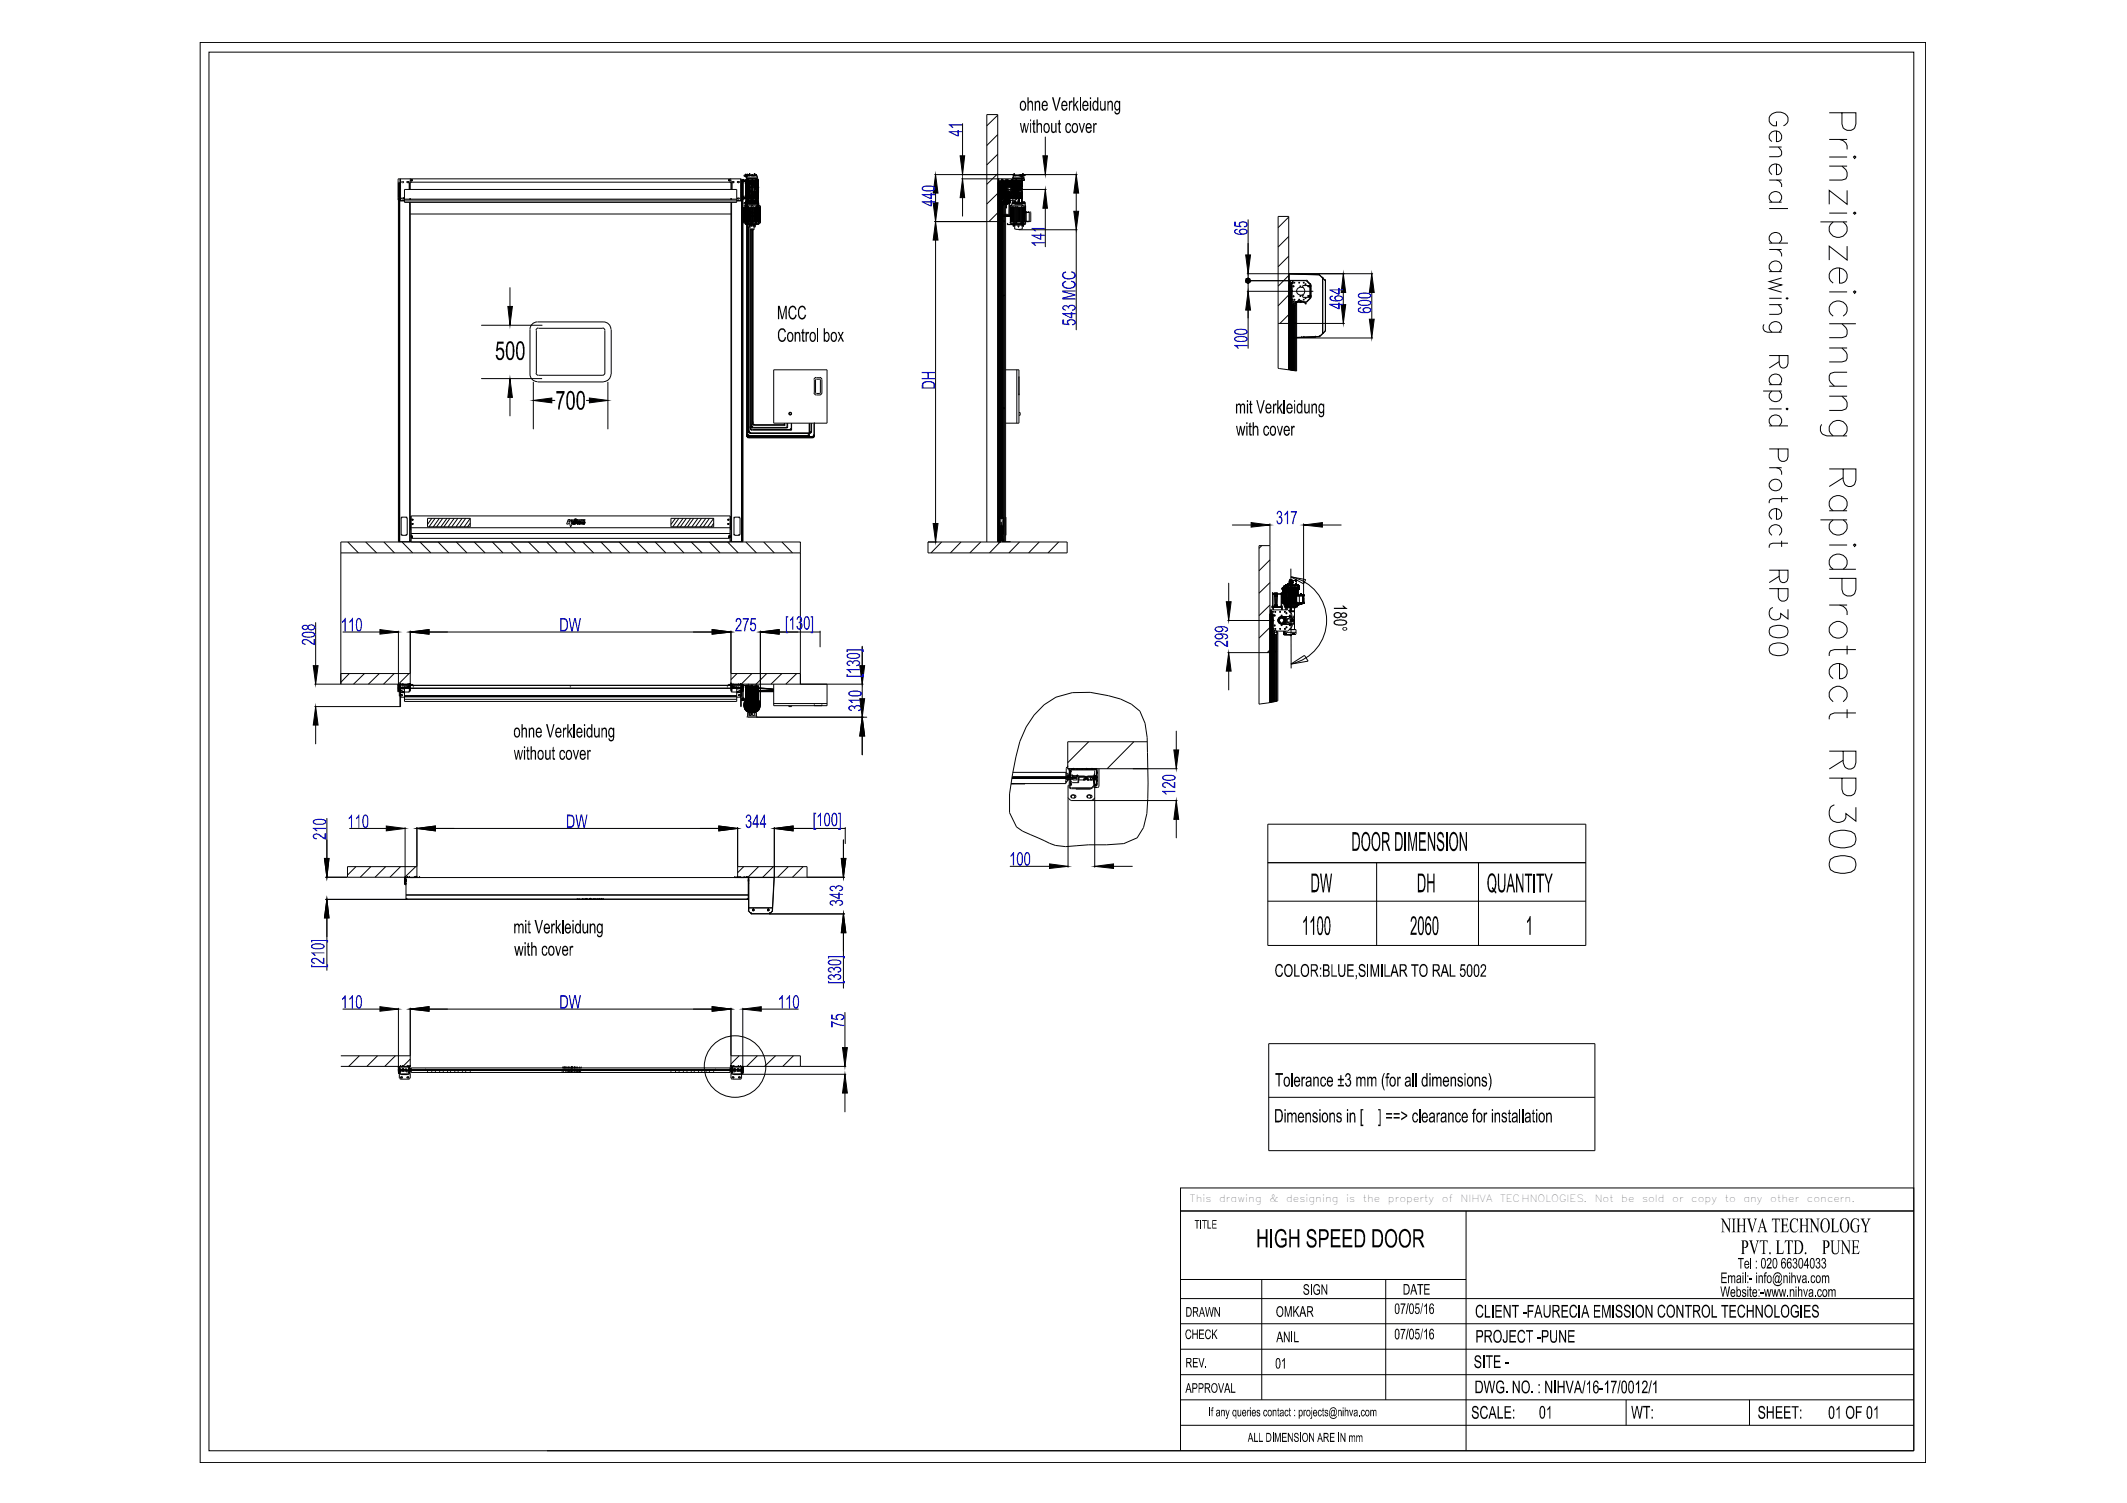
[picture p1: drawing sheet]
<svg xmlns="http://www.w3.org/2000/svg" width="297mm" height="210mm" viewBox="0 0 297 210" stroke-linecap="round" stroke-linejoin="round" font-family="sans-serif">
<defs><g id="words">
<g font-size="1.4">
<text x="166.2" y="167.8">This</text>
<text x="170.2" y="167.8">drawing</text>
<text x="177.3" y="167.8">&amp;</text>
<text x="179.6" y="167.8">designing</text>
<text x="188" y="167.8">is</text>
<text x="190.3" y="167.8">the</text>
<text x="193.8" y="167.8">property</text>
<text x="201.4" y="167.8">of</text>
<text x="204" y="167.8">NIHVA</text>
<text x="209.5" y="167.8">TECHNOLOGIES.</text>
<text x="222.7" y="167.8">Not</text>
<text x="226.4" y="167.8">be</text>
<text x="229.3" y="167.8">sold</text>
<text x="233.5" y="167.8">or</text>
<text x="236.2" y="167.8">copy</text>
<text x="240.9" y="167.8">to</text>
<text x="243.5" y="167.8">any</text>
<text x="247.2" y="167.8">other</text>
<text x="252.3" y="167.8">concern.</text>
</g>
</g></defs>
<!-- layer: 0 -->
<g fill="none" stroke="#000" stroke-width=".14">
<path d="M55.6 27.3h.1M55.6 27.9v-2.9h47.9v3.1M55.7 25.5v50.1M55.8 25.5v50.2M55.8 28.1h.7M55.8 25.5v50.1M55.9 28h.6M55.9 25v3.1M55.9 25.5h-.3v50.1h1.7M56.1 27.6v.2M56.2 27.8h.1M56.2 25.5h.1"/>
<path d="M56.2 28v.1M56.3 28v.1M56.3 25.4v.1M56.3 27.6v.2M56.3 27.7h-.2l.1 .1M56.3 27.7v.1M56.3 25.4h-.2l.1 .1M56.4 27.7h.1M56.4 27.7v.1M56.4 28v.1M56.5 26.5h46.4v1.7h-46.4zM56.5 27.9h46.4"/>
<path d="M56.5 27.8h46.4M56.9 25.4v.1M56.9 25.5h.2M56.9 25.4h.2M56.9 25.3v.2M57 25.3v.2M57.1 25.4v.1M57.1 25.5h.1M57.2 28.4h.1M57.2 28.2v47.4M57.2 27.9h.1M57.3 25.5h.1"/>
<path d="M57.3 27.9h.1M57.3 25.1v.3h44.8v-.3M57.3 29.9h44.8M57.3 25.5v1M57.3 28.2v47.5M57.3 25.5h-.1v1M57.4 25h-.1M57.4 25.1v.1M57.5 25.3h.1M57.5 25.1h.1M57.5 25.4l-.2 .1M57.5 25.1v.1"/>
<path d="M57.5 25.2l-.1-.1 .1 .1M101.8 25.1v.1M101.8 25.3h.1M101.8 25.1h.1M101.9 25.1v.1h-.1v-.1l.1 .1M101.9 25.4l.2 .1M102 25h.1M102 25.5h.1M102.1 27.9h.1M102.1 25.5v1M102.1 28.2v47.5M102.1 28.4h.1"/>
<path d="M102.1 25.5h.1M102.2 28.2v47.4M102.2 25.5h.1M102.2 25.5v1M102.3 25.4v.1M102.3 25.5h.2M102.3 25.4h.2M102.3 25.3v.2M102.4 25.3v.2M102.4 25.4v.1M102.9 28.1h.7M102.9 28h.6"/>
<path d="M103 28v.1M103 27.7v.1zM103 27.7v.1M103 25.4v.1M103.1 25.4h.1v.1M103.1 27.6l.1 .1v.1M103.1 27.8h.1M103.1 25.3l-.1 .2h.2v-.2M103.1 28v.1M103.2 27.6v.2M103.4 28v.1M103.4 25v3.1"/>
<path d="M103.4 26.9h.1M103.4 26h.1M103.5 27.8h.2M103.5 25.5h.2M103.5 25.1h.2M103.5 27.5h.2M103.6 25.1v.3M103.6 25.5v50.2M103.6 25.5v50.1h.1l.1-50.6-.1 2.9M103.6 25.5v50.1M103.7 25.1v.3h-.2M103.7 27.5v.3"/>
<path d="M103.7 27.3h.1M103.7 25.4h.1M103.7 25.4h.2M103.7 27.6h.1M103.7 27.6h.2M103.7 27.7h.1M103.7 25.2h.1M103.8 25.2h.1M103.8 27.6h.1M103.8 27.8h.1M103.8 27.5h.1M103.8 25.4h.1"/>
<path d="M103.8 27.7h.1M103.8 25.3h.1M103.8 25.1l.5 .2M103.9 25.4h.1M103.9 27.7h.1M103.9 27.6h.1M103.9 25.2h.1M103.9 28.7h2.3v2.5h-2.3v-2.2h2.3M103.9 31h2.3M103.9 25.2v.2M103.9 27.6v.1M103.9 25.2h.2v.2h-.2"/>
<path d="M103.9 27.6h.2v.1h-.4M103.9 27.7h.2M103.9 29v2.2M103.9 29v2M104 29v2M104.1 27.4h.1M104.1 31.2v.1h1.9M104.1 28.7h.1v2.5h-.1M104.1 27.3h.1M104.1 29v2M104.1 24.5h.1M104.1 26.2h.1"/>
<path d="M104.1 26.2h.9M104.1 25.4h.1M104.1 25.7h.1M104.1 27.5h.1M104.1 27.5l1.6 .1M104.1 25.7h.4M104.1 27.2h.4M104.1 27.3v.2M104.1 26.2h.6M104.1 25.5v.2M104.1 24.4v.3h.2M104.1 25.4v.3"/>
<path d="M104.1 26v.9M104.1 28.7v2.5M104.1 31.3h.1M104.2 28.3h.1M104.2 28.5h.1M104.2 28.4h.1M104.2 24.5h.1M104.2 26.2h.1M104.2 27h.1M104.2 28.5v.1M104.2 25.6h.1M104.2 25.2h.1"/>
<path d="M104.2 24.4h.1M104.2 24.4l-.1 .1M104.2 26.7h.1M104.2 26.9h.1M104.2 26h.1M104.2 28.4h1.7M104.2 26.9h.5M104.2 25.8h.3M104.2 27.2h.3M104.2 26.7h.8M104.2 25.6h1.3M104.2 27.1h.2"/>
<path d="M104.2 26h.5M104.2 25.9h.2M104.2 28.3h1.7v.2M104.2 27.7h1.7M104.2 24.4v.1M104.2 25.2v3.3M104.2 28.4l-.2 .3M104.2 28.7h-.2v2.5M104.2 26.9v.1M104.2 25.3h.1M104.2 25.7h.1M104.2 28.2h.1"/>
<path d="M104.2 27.2h.1M104.2 26.1h.1M104.2 27.3l.1 .1M104.2 25.9h.1M104.2 26.6h.1M104.2 27.5h.1M104.2 25.4h.1M104.2 24.7h.1M104.2 24.6v.1M104.2 26.8h.1M104.2 25.8h.1M104.2 27.3h.1"/>
<path d="M104.2 26.3h.1M104.2 28.6h.1M104.2 27.4h.1M104.2 27.8h.1M104.2 27.6h.1M104.2 26.5h.1M104.2 26.4h.1M104.2 25.5h.1M104.2 27.1h.1M104.2 25.7v.1M104.2 27.7h.1M104.2 27.5v.1"/>
<path d="M104.2 30.2h.1M104.2 27.3h.5M104.2 28.2h1.6M104.2 25.3h1.7M104.2 26.3h.3M104.2 28.4h1.6M104.2 24.4v.3M104.2 25.3v2.3M104.2 27.8v.8M104.2 29v2M104.2 25.7h.2v1.5M104.2 25.9h.3"/>
<path d="M104.2 26.7h.2M104.2 27.1h.3M104.2 25.2h1.7M104.2 25.7h.3M104.2 27.4h1.6M104.2 28.2h1.7M104.2 27.3h.2M104.2 24.6h.1M104.2 27l.2 .1M104.2 28.5v1.7M104.2 25.3l.1 .1M104.2 26.1v.1"/>
<path d="M104.2 24.9v.3M104.2 27.1v.1M104.2 26.7v.1M104.2 24.9h.1M104.2 27.7v.1M104.2 30.2h1.6M104.2 25.7l.1 .1M104.2 25.7v.2M104.2 26h.3M104.2 25.1v.1M104.2 25.2v.1M104.2 25.4v.8"/>
<path d="M104.2 26.2v.5M104.2 26.8v.8M104.2 28.3v2.7M104.2 25.5h.3M104.2 27h.3M104.2 24.9h1.6v.3l-1.6-.1M104.3 27.5h-.1M104.3 25.3h.1M104.3 25.6h.1M104.3 27.3h.1M104.3 26.9h.1M104.3 27.4h.1"/>
<path d="M104.3 30.2h.1M104.3 25.7h.1M104.3 26.4h.1M104.3 27.2h.1M104.3 26.2h.1M104.3 27.7h.1M104.3 27.6h.1M104.3 27.2h-.1M104.3 24.7h.1M104.3 25.4h.1M104.3 26h.1M104.3 26.5h.1"/>
<path d="M104.3 27h.1M104.3 27.6v.1M104.3 25.8h.1M104.3 27.4l.6 .1-.2-.1M104.3 26.7h.1M104.3 28.5h.1M104.3 25.5h.1M104.3 27.2v.1M104.3 26.6h.1M104.3 28.3h-.1M104.3 24.8l1.5 .1M104.3 29.8v.3"/>
<path d="M104.3 30v.2M104.3 24.4v.1M104.3 24.6h1.5v.3h-1.5zM104.3 25.2v35.6M104.3 27.4h.5M104.3 27.7l-.5 .2M104.3 26.4h.2M104.3 26.6h.2M104.3 26.5h.2M104.3 25.2v.1M104.3 25.3v.1M104.3 26.8h.1"/>
<path d="M104.3 25.5v.1M104.3 27.5h.1M104.3 24.5v.1M104.3 26.1v.1M104.3 31.7h.1v29l.2 .1h8.3M104.3 25.2h.1M104.3 27.8h.1M104.3 27.3h.2M104.3 25.7h.2M104.3 27.4h.2M104.3 27.2h.2M104.3 25.5h.2"/>
<path d="M104.3 28.3h1.4M104.3 26.2h.2M104.3 26.3h.2M104.3 27.6h.2M104.3 25.5l.4 .1M104.3 28.5l.1 1.7M104.3 25.3l.3 .1M104.3 27.9h.1M104.4 24.5h.1M104.4 28.4h.1M104.4 28.3h.1M104.4 25.2h.1"/>
<path d="M104.4 30.2h.1M104.4 30.9h.1M104.4 24.4h.1M104.4 24.4l-.2 .1M104.4 28.1h.1M104.4 25.1v.1M104.4 27.5v4.2M104.4 26.8h.1M104.4 27.2l.1 .1M104.4 26.1h.1M104.4 26.2h.1M104.4 26.3h.1"/>
<path d="M104.4 25.3h.1M104.4 27.3h.1M104.4 25.7h.1M104.4 26h.1M104.4 25.9h.1M104.4 26.4h.1M104.4 24.6h.1M104.4 25.8h.1M104.4 27.1h.1M104.4 26.6h.1M104.4 26.7h.1M104.4 27h.1"/>
<path d="M104.4 27.2h.1M104.4 30.8l.2 .1h.9M104.4 28.1l.2-.2 .1 .2M104.4 25.4h.1M104.4 24.5v.1M104.4 25.2v2.5M104.4 28.1v.2M104.4 28.3v.1M104.4 28.7v2.6M104.4 25.7h-.2M104.4 25.9h-.2M104.4 29.6v.1"/>
<path d="M104.4 25.2l.1 .1M104.4 25.7l.1 .1M104.5 26.1h.1M104.5 26.2h.1M104.5 26.3h.1M104.5 25.9h.1M104.5 25.5h.1M104.5 26h.1M104.5 26.4h.1M104.5 25.7h.1M104.5 25.2h.1M104.5 25.8h.1"/>
<path d="M104.5 25.7h-.1M104.5 28.4h.1M104.5 25.6h.1M104.5 27.7h.1M104.5 26.2h-.1M104.5 26.3h-.1M104.5 28.3h.1M104.5 27.5h.1M104.5 27.2h.1M104.5 26.6h.1M104.5 25.3h.1M104.5 27.6h.1"/>
<path d="M104.5 26.7h.1M104.5 28.1h.1M104.5 27h.1M104.5 27.3h.1M104.5 27.1h.1M104.5 26.8h.1M104.5 28.2h.1M104.5 27.4h.1M104.5 25.4h.1M104.5 26.1h-.1M104.5 27.4h.4M104.5 27.6h-.1"/>
<path d="M104.5 25.6l-.1 .1M104.5 30.8h1.1M104.5 24.4v.2M104.5 25.3v1.4M104.5 26.7v1M104.5 28.1v.2M104.5 28.3v.1M104.5 29v2M104.5 26.2l-.1 .1M104.5 30.9h1.1M104.5 29.6h1.1M104.5 28.1l-.1 .2"/>
<path d="M104.5 27v.1M104.5 28.1l.1 .1 .1-.1M104.5 28.1l.1-.1 .1 .1M104.5 25.7h-.2M104.5 27.5l-.1 .1M104.5 25.4v.1M104.5 27.8h.1M104.5 24.6h.1M104.5 24.5h.1M104.5 26.8h.5M104.5 27.3v.1M104.5 26.4h.2"/>
<path d="M104.5 25.7h.2M104.5 25.7v.2M104.5 24.4v.2h-.1v-.1M104.5 25.2v2.5M104.5 27.7v.6M104.5 28.4v.1h1.1v-.1M104.5 31.2v.1M104.5 27.2h1.1M104.5 26.2h.8v.6h-.6v-.6M104.5 27.4l.4 .1M104.5 29.7v.1M104.5 26.5h.1"/>
<path d="M104.5 26.5h.2M104.5 25.6l.1 1.7M104.5 25.6h.3M104.5 27.6h.3M104.5 25.9v.1M104.5 27.3h.9M104.5 31.1v.2M104.5 27.6h.9M104.5 31.5h.2M104.5 27.6v.1M104.5 28.2v.1M104.5 28.7v2.8"/>
<path d="M104.5 29.8h1.1M104.6 25.6h-.1M104.6 25.8h.1M104.6 27.2h.1M104.6 28.3h.1M104.6 28.2h.1M104.6 25.6h.1M104.6 27.6h.1M104.6 27.6h-.1M104.6 28.4h.1M104.6 27.1h.1M104.6 27.4h.1"/>
<path d="M104.6 25.9h.1M104.6 26.5h.1M104.6 25.7h.1M104.6 27.5h.1M104.6 26.4h.1M104.6 25.4h.1M104.6 31.2h.1M104.6 25.4v2.2M104.6 27.7v.7M104.6 29v2M104.6 31.2v.1M104.6 30.9l.1 .1 .3-.1"/>
<path d="M104.6 31.7h.1M104.6 30.2h.1M104.6 25.4l.1 .2M104.6 27.1l.1 .2M104.6 26.6h.3M104.6 28.2v.1M104.6 27.6v.1M104.7 27.6h.1M104.7 29.7h.3M104.7 30.2h.1M104.7 28.3h.1M104.7 28.2h.1"/>
<path d="M104.7 25.8h.1M104.7 27.1h.1M104.7 26.5h.1M104.7 27.6v.1M104.7 29.7h.1M104.7 24.4h.1M104.7 25.3h.2M104.7 27.4h.2M104.7 27.3h.1M104.7 27.6h.8M104.7 25.4h.7M104.7 24.4l-.1 .2"/>
<path d="M104.7 27.6v-2.4h.7v2.5M104.7 28.2v.1M104.7 29v2M104.7 25.7h.7M104.7 25.9h.7M104.7 27h.7M104.7 28.1l-.1-.2-.2 .2M104.7 28.1h.1M104.7 27.5h.1M104.7 25.7h.1M104.7 27.4h.1M104.7 27.7h.1"/>
<path d="M104.7 25.7l-.1 .1M104.7 27.4l-.1 .2M104.7 27.5l-.1 .1M104.7 25.6v.1M104.7 27.3v.1M104.7 25.6h.1M104.7 31.5l-.1 .1M104.7 25.4l.9 .1-1.5-.1M104.7 25.2v.1l.1-.1M104.7 24.4v.2M104.7 25.3v.1M104.7 25.4v2.2"/>
<path d="M104.7 28.1v.2M104.7 24.4h-.1M104.7 27.9h-.3M104.7 31.5h.1M104.7 32.1l.2-.1 .4 .1zM104.7 25.5h-.4M104.7 31.5v28.2M104.8 27.4l-.1 .1M104.8 25.5h.1M104.8 30.2h.1M104.8 27.4h.1M104.8 28.3h.1"/>
<path d="M104.8 24.5v.1M104.8 29v2.3M104.8 32.1v27.6M104.8 30.4l-.1 .9M104.8 27.9v.4M104.8 27.7h.1M104.8 27.4h.4M104.8 27.5h.7M104.8 25.7h.4M104.8 27.3h.4M104.8 25.5h.7M104.8 25.4v.3h-.3"/>
<path d="M104.8 27.2v.3M104.9 30.2h.1M104.9 28.3h.1M104.9 27.7h.1M104.9 25.5h.1M104.9 27.8h.1M104.9 26l.1-.1a.7 .7 0 0 1 0 1.2 .64 .64 0 0 1-.2-1zM104.9 26.6h.1M104.9 25.7h.1M104.9 27.3h.1M104.9 25.5h-.6h.6M104.9 27.7v.6"/>
<path d="M104.9 27.7v.1M104.9 25.2v.1M104.9 25.8h.2M104.9 28.1h.1M104.9 28.2h.1M104.9 27.4l.1 .2M104.9 27.2v.3M104.9 27.6h.1M104.9 32.1h.1M104.9 25.3h.1M104.9 27.4h.1M104.9 25.7l.1 .1"/>
<path d="M104.9 28v-.2l.1 .4M104.9 25.7h.7M104.9 31.4l-.2 .1M104.9 28.1v.2M104.9 25.7h-.4M104.9 24.4v.1M104.9 25.4v.3M104.9 28.7v2.5M104.9 31.4v.1M104.9 32.1v27.3M104.9 28.1l.1 .1 .1-.1M105 28.3h.1"/>
<path d="M105 28.2h.1M105 26.1l-.1 .1M105 25.3l-.1 .3M105 27.8h.1M105 27.5h.1M105 25.4l-.5 .1M105 27.6h.1M105 27.6l-.8 .1M105 26.7h.1M105 26.1h.1M105 27.5l-.1 .1M105 25.4h.1"/>
<path d="M105 27.7h.1M105 29.7h.1M105 25.3h.1M105 26.8h.1M105 26.2h.1M105 25.8l-.1 1.5M105 25.8h.1M105 31.4v.2h-.1v-.1M105 31.4h.1M105 24.4v.2h.1v-.1M105 27.7v.6M105 27.7v.1"/>
<path d="M105 31.2h.1M105 24.5h.1M105 28.3h-.1M105 28h.1M105 27.8v.5M105 28.1h.1M105 24.5v.1M105 28.7h.1M105 29v2M105 31.2v.1M105 32.1v27.3M105 28v.1"/>
<path d="M105 25.2h.1M105 30.9l.3 .1M105 25.7h.1M105 25.7h.2M105 27.3h.2M105 28.1l.1 .1M105 25.2v.5M105 27.3v1M105.1 28.2h.1M105.1 28.3h.1M105.1 27.8h.1M105.1 25.4h.1"/>
<path d="M105.1 24.5h.1M105.1 32.1v27.1l.2 .2h4.2M105.1 25.3v.2M105.1 25.3h.1M105.1 25.8h.1M105.1 25.8v1.5M105.1 28.7h-.1M105.1 27.6h.1M105.1 27.8v.6M105.1 29v2M105.1 31.2v.1M105.1 27.7h-.1"/>
<path d="M105.1 28.1l-.1-.1v.2M105.1 25.5h.1M105.1 25.3v.1M105.1 27.7v.1M105.1 32.1h.1M105.1 25.7v.1M105.1 25.5h.4M105.1 24.4v.1M105.1 27.7v.8M105.1 31.4v.2h.1v-.1M105.1 28h-.2v.5M105.1 27.6l.7 .1"/>
<path d="M105.2 28.1l-.2-.2-.1 .2M105.2 28.1h.1M105.2 27h.1M105.2 27.7h.1M105.2 31.4h.1M105.2 30.2h.1M105.2 28.3h.1M105.2 27.8h.1M105.2 28.1l-.2-.2-.2 .4M105.2 27.3h.1M105.2 25.4v2.9M105.2 28.7v2.5"/>
<path d="M105.2 31.4v.1M105.2 32.1v27M105.2 31.4l.1 .1M105.2 31.4l-.7 .1M105.2 28.1v.2M105.2 31.4l.4 .1M105.2 27.9h-.4M105.2 27.7v.1M105.2 25.4v.3h.4M105.2 27.2v.3M105.3 27.7h.1M105.3 27.3h.1"/>
<path d="M105.3 25.5h.1M105.3 25.7v.2l.3 .1M105.3 27.3v.1M105.3 28.3h.1M105.3 26h.1M105.3 26h.3M105.3 24.5v.1M105.3 25.7v.3M105.3 29v2M105.3 27.9v.4M105.3 25.8h.1M105.3 31.5h.1"/>
<path d="M105.3 24.6h.1M105.3 31.5l.1 .1M105.3 25.7h.1v.3M105.3 25.7h.1zM105.3 31.7h.2M105.3 31.5h.3M105.3 25.8h.3M105.3 31.5v.6M105.3 30.2h.1M105.3 28.4h.1M105.3 24.4h.1M105.3 27.4h.1"/>
<path d="M105.3 27.6l.1 .1M105.3 28.1l.2-.2 .1 .2M105.3 26.7h.6M105.3 26.2h.6M105.3 24.4v.2M105.3 25.3v.1M105.3 28.1v.2M105.4 27.6h.1M105.4 25.5h.1M105.4 25.6l-.1 .1 .2 .1M105.4 27.7h.1M105.4 30.2h.1"/>
<path d="M105.4 25.4h.1M105.4 24.4h.1M105.4 28.1h.1M105.4 26.5h.1M105.4 28.2h.1M105.4 26.9h.5M105.4 26h.5M105.4 27.3h.4M105.4 28.1l-.1 .2M105.4 28.1v.1M105.4 29v2M105.4 28.1l.1 .1 .1-.1"/>
<path d="M105.4 28.1l.1-.1 .1 .1M105.4 27.6l.1 .1M105.4 28.3h.1M105.4 25.3h.1M105.4 26.9h.1M105.4 25.9h.1M105.4 25.8h.1M105.4 27.2h.1M105.4 26.9l-.1 .4M105.4 25.9v.2h.5M105.4 27.1h.1M105.4 31.7h.1"/>
<path d="M105.4 24.4v.2M105.4 27.1v.1M105.4 28.2v.1M105.4 28.4h.1M105.5 28.3h.1M105.5 28.2h.1M105.5 26.9h.1M105.5 27.4h.1M105.5 26h.1M105.5 28.4h.1M105.5 25.9h.1M105.5 25.4h.1"/>
<path d="M105.5 25.4l-.1 .1M105.5 27.2h.1M105.5 26.9h.4M105.5 27.3h.1M105.5 27.5h.1M105.5 27.1h.1M105.5 25.5h.1M105.5 25.8h.1M105.5 26.1h.4M105.5 26.1h.1M105.5 25.5l.1 .1M105.5 27.6h.1"/>
<path d="M105.5 27.6v.1M105.5 31.7h.1M105.5 25.6h.1M105.5 28.3v.1M105.5 27.2l-.2 .1h-.1M105.5 27.2l-.2-.1-.1 .2M105.5 25.6h.2M105.5 25.5v.1M105.5 26v.1M105.5 27.2v.4M105.5 27.7v.7M105.5 31.2v.1"/>
<path d="M105.5 29.7l.1 .1M105.5 25.7h.1M105.5 25.7v.1M105.5 26.5h.1M105.5 31.2h.1M105.5 27.7h.1M105.5 29.7h-.9l-.2 .1M105.5 25.9l.1 .1M105.5 27.1l-.1 .1M105.5 31.3v-.2h.1v.2M105.5 27.5v.2M105.5 28.2v.1"/>
<path d="M105.5 29v2M105.5 27.2l.1 .1M105.5 25.5l-.2 .1M105.6 27.4h-.1M105.6 28.2h.1M105.6 28.3h.1M105.6 27.3l-.1 .1M105.6 27.3h.1M105.6 27.6h.1M105.6 28.4h.1M105.6 27.5h.1M105.6 27.7h.1"/>
<path d="M105.6 27.4h.1M105.6 27.4l-.5 .2M105.6 24.5h.1M105.6 25.6l-.2-.1 .2 .1v.3h-.2M105.6 27.3v.1M105.6 25.4h-.1M105.6 27.2h-.1M105.6 27.8h.1M105.6 25.7h.1M105.6 25.7v.2M105.6 24.5v.1h.1v-.1h-1.6v-.1h1.5v.2M105.6 25.2v.1"/>
<path d="M105.6 27.1v.1M105.6 27.4v.3M105.6 27.7v.1M105.6 28.2v.1M105.6 28.3v.1M105.6 28.7v2.5M105.6 31.3v.2M105.6 27.5v.1M105.6 25.6h.1M105.6 25.3h.1M105.6 27.2h.1M105.6 31.2h.1"/>
<path d="M105.6 25.8l-.1 .1M105.6 27.4l-.1 .1M105.6 25.8h.1M105.6 27.4v.1M105.6 24.6h.1M105.6 25.2h.1M105.6 26h.1M105.6 25.6v.2M105.6 25.2l-.1 2.5M105.6 25.4h.1v.4M105.6 25.8h.3M105.6 27.2h.3"/>
<path d="M105.6 27.4l-.2 .2M105.6 27.8v.5M105.6 29v2M105.6 29.6l.1 .1M105.6 27.5v.1h.2l-.1-.2-.4 .3M105.6 28.1l-.1-.2-.2 .2M105.6 26.7h.1M105.6 28.1h.1M105.6 25.4h.1M105.6 26.3h.1M105.6 27.1h.1M105.6 30.8l-.1 .1-.2 .1"/>
<path d="M105.6 27h.1M105.6 26.9h.1M105.6 26.1h.1M105.6 27.1l.1 .1M105.6 26.2h.1M105.6 26.8h.1M105.6 26.6h.1M105.6 28h.1M105.6 25.9h.1M105.6 27l-.1 .1M105.6 25.6l-.1 .1M105.6 25.7h.2v.2"/>
<path d="M105.6 28.1l.1 .2M105.6 26h.3M105.6 25.7h.3M105.6 26.8h.2M105.6 26.3h.3M105.6 24.5v.1M105.6 25.2v2.4M105.6 28.1v.2M105.6 28.7v2.6M105.6 28h.2M105.6 27.1h.3M105.6 25.9h.3"/>
<path d="M105.6 26.7h.3M105.6 25.7h.2M105.6 26.6h.2M105.6 27h.3M105.6 28l-.5 .2M105.7 27.4h-.1M105.7 27.9h-.4M105.7 27.4l.1 .1M105.7 26.3h.1M105.7 27.2h.1M105.7 26.9h.1M105.7 27.1h.1"/>
<path d="M105.7 27.4h.1M105.7 27.4l-.1 .1M105.7 25.7h.1M105.7 26.8h.1M105.7 26.7h.1M105.7 26.2h.1M105.7 26.2h-.1M105.7 25.8h.1M105.7 25.4h.1M105.7 25.4h.1v.3M105.7 26.2l-.1 .1M105.7 26h.1"/>
<path d="M105.7 25.2h.1M105.7 27.3h.1M105.7 27.3l-.1 .1M105.7 27h.1M105.7 27h-.1M105.7 26.1h.1M105.7 26.1v.1M105.7 26.6h.1M105.7 28h.1M105.7 26.2h.2M105.7 26.7h.2M105.7 27.2h.2"/>
<path d="M105.7 27.6h.1M105.7 25.9h.1M105.7 28.3h.1M105.7 25.3h.1M105.7 27.8h.1M105.7 30.2h.1M105.7 30.9h-.1M105.7 25.6h.1M105.7 27.6h-.1M105.7 25.8h.2M105.7 26.6l.1 .1M105.7 26.7l.2 .1"/>
<path d="M105.7 26.2v.1M105.7 27.1v.5M105.7 27.7v.3M105.7 29v2M105.7 27.6l-.1-.1 .2 .1M105.7 27.7h.1M105.7 27.4l.1 .1v.1M105.7 27.4l.1 .2zM105.7 28.4h.1M105.7 27.4l.1 .2M105.7 27.9h.1M105.7 27.5h.2"/>
<path d="M105.7 25.1v.1M105.7 25.2v.1M105.7 27.2v.4M105.7 27.8v.6M105.7 28.5v2.5M105.7 28.4v1.8M105.7 26.1l.2 .1M105.8 28.5h.1M105.8 30.2h.1M105.8 27.7h.1M105.8 27.8h.1M105.8 27.7l-.1 .1"/>
<path d="M105.8 25.3h.1M105.8 26.5h.1M105.8 27.3h.1M105.8 27.3v.1M105.8 26.9h.1M105.8 26.4h.1M105.8 25.6h.1M105.8 25.4h.1M105.8 26h.1M105.8 28.5v.1M105.8 28h.1M105.8 30.2h-.1"/>
<path d="M105.8 27h.1M105.8 27.5l-.1 .1M105.8 25.8v1.4M105.8 27.8v.6M105.8 29v2M105.8 27.4v.2l-.2 .1M105.8 25.8h.1M105.8 27.1h.1M105.8 26.7h.1M105.8 27.4h.1M105.8 26.3h.1M105.8 27.7h-.1"/>
<path d="M105.8 31h.1M105.8 26.2h.1M105.8 28.2h.1M105.8 29h.1M105.8 28.6h.1M105.8 28.3h.1M105.8 27.2h.1M105.8 25.7h.1M105.8 27.6v.1M105.8 25.9h.1M105.8 27.9h.1M105.8 26.6h.1"/>
<path d="M105.8 25.2h.1M105.8 29.8v.3M105.8 30v.2M105.8 27.6h.1M105.8 27.7v.1M105.8 25.2v.1M105.8 25.7v1.5M105.8 27.6v3.4M105.8 26.2h-.1M105.8 27.5v.1M105.8 28.4h.1M105.8 26.8h.1"/>
<path d="M105.8 26.1h.1M105.8 27.5h.1M105.8 25.7v.2M105.8 25.8v.1M105.8 25.9v1.6M105.8 27.7v3.3M105.8 28.4v.6M105.9 25.3h.1M105.9 26.7h.1M105.9 27h.1M105.9 27.5h.1M105.9 27.5l-.1 .1"/>
<path d="M105.9 27.1h.1M105.9 25.9h.1M105.9 28.4h.1M105.9 26.9h.1M105.9 26.2h.1M105.9 27.6h.1M105.9 28.5h.1M105.9 28.3h.1M105.9 25.7h.1M105.9 27.7h.1M105.9 25.8h.1M105.9 25.7h-.2"/>
<path d="M105.9 28.2h.1M105.9 26h.1M105.9 27.2h.1M105.9 26.1h.1M105.9 26.3h.1M105.9 26.8h.1M105.9 25.2h.1M105.9 31.2v-2.5h.1v2.6h-1.9M105.9 25.3l-.4 .1M105.9 28.7h.1M105.9 28.5l-.1 .1M105.9 25.2v3.1"/>
<path d="M105.9 28.4v.1M105.9 28.7v2.5h.1M105.9 26v.9M105.9 31.3h.1M105.9 28.4l.1 .3M106 29v2M106.1 29v2M106.1 28.7v2.5M67.2 45.4h8.5M67.2 52.9h8.5M71.2 40.2v2.6M71.2 55.5v2.6"/>
<path d="M74 46v6.3a1.04 1.04 0 0 0 1 1M74.5 53.4v6.5M74.9 52.1l.1 .3h.2M74.9 46.1v6M75.1 53.3h9.2M75.2 45.8h-.2l-.1 .3M75.2 52.4h9M75.2 45.8h9M77.1 55.9h.4M81.9 55.9h.4M84.2 45.8h.1l.2 .3M84.3 45a1.04 1.04 0 0 1 1 1"/>
<path d="M84.3 45h-9.3a1.04 1.04 0 0 0-1 1M84.5 52.1l-.1 .2-.2 .1M84.5 46.1v6M84.9 53.4v6.5M85.3 52.3a1.04 1.04 0 0 1-1 1M85.4 46v6.3M104.7 59.7h.1M104.7 59.7a.3 .3 0 0 0 .4 .4h5.3M104.8 59.7h.1M104.8 59.7l.2 .3h5.4M104.9 59.4h.1M105 59.4h.1"/>
<path d="M105.2 59.1h.1M105.2 59.1l.1 .2h4.2M108 51.6h7.5v7.5h-7.5zM109.5 59.3h.1M109.5 59.4h.1M109.5 59.3v-.1h.1l-.1 .2M109.9 59.1v.6h-4.8l-.1-.3M110 59.1v.5l-.1 .2h-4.6a.3 .3 0 0 1-.4-.4M110.4 60h.1M110.5 59.1v.8l-.1 .1M110.5 59.1v.9l-.1 .1M113.3 59.1v1.2l-.3 .2"/>
<path d="M113.3 59.1v1.1l-.1 .3h-.2M113.7 54.8v.2l.3 .2M113.7 59.2h.1M113.7 59.2v1.6l-.2 .2h-8.9M113.7 59.2v1.6M113.7 53v1.9M114 52.9l-.1 .1v1.8l.1 .1M114 52.7l-.3 .2v.1M114 53h.5M114 52.7h.5M114.5 52.9l.1 .1v1.9h-.6M114.5 52.7l.2 .2 .1 .1v1.8l-.2 .3-.6 .1"/>
<path d="M47.6 75.7h64.2v1.5h-64.2zM48.6 75.7l1.5 1.5M51.1 75.7l1.5 1.5M53.6 75.7l1.5 1.5M56 74.7h.1M56 72.3v2.4M56.1 74.7h.1M56.1 72.2l-.1 .1M56.1 72.2l.7 .1M56.1 74.8h.7M56.1 75.7l1.5 1.5M56.8 74.7h.1"/>
<path d="M56.9 72.3v2.4M57.3 75.6h.1M57.3 74h.1M57.3 73.4h.1M57.3 72.4h.1M57.3 72.3h.1M57.3 72.1h.1M57.3 72.4v1.6M57.4 72.4h.1M57.4 74.9h.2v.3h44.2v-.3h.2M57.4 74.5h44.6M57.4 73.7h44.6"/>
<path d="M57.4 75.7v-3.6h44.6v3.6M57.4 73.4h.1M57.5 75h.1M57.5 75.1h.1M57.5 74.9h.1M57.5 74.9v.2M57.5 75v.1M57.5 74.9v.1M57.7 73.2l-.1-.1v.1M57.7 72.6l-.1-.1v.1M58.6 75.7l1.6 1.5M59.7 72.4h6v1.2h-6z"/>
<path d="M60.3 72.4l-.6 .8M60.8 72.4l-.9 1.2M61.2 75.7l1.5 1.5M61.4 72.4l-.9 1.2M61.8 72.4l-.8 1.2M62.4 72.4l-.8 1.2M62.8 72.4l-.8 1.2M63.4 72.4l-.8 1.2M63.7 75.7l1.5 1.5M63.9 72.4l-.8 1.2M64.5 72.4l-.8 1.2M65 72.4l-.8 1.2"/>
<path d="M65.7 73.1l-.4 .5M65.7 72.4l-.9 1.2M66.2 75.7l1.5 1.5M68.8 75.7l1.4 1.5M71.3 75.7l1.5 1.5M73.8 75.7l1.5 1.5M76.3 75.7l1.5 1.5M78.9 75.7l1.5 1.5M81.4 75.7l1.5 1.5M83.9 75.7l1.5 1.5M86.5 75.7l1.4 1.5M89 75.7l1.5 1.5"/>
<path d="M91.5 75.7l1.5 1.5M93.7 72.4h6v1.2h-6zM94 75.7l1.5 1.5M94.3 72.4l-.6 .8M94.8 72.4l-.8 1.2M95.4 72.4l-.9 1.2M95.9 72.4l-.9 1.2M96.4 72.4l-.8 1.2M96.5 75.7l1.6 1.5M96.9 72.4l-.9 1.2M97.5 72.4l-.9 1.2M98 72.4l-.9 1.2"/>
<path d="M98.6 72.4l-.9 1.2M99.1 72.4l-.9 1.2M99.1 75.7l1.5 1.5M99.7 73.1l-.4 .5M99.7 72.4l-.9 1.2M101.6 75.7l1.5 1.5M101.8 73.2l-.1-.1v.1M101.8 72.6l-.1-.1v.1M101.8 74.9h.1l-.1 .2M101.8 75.1h.1M101.8 74.9h.1M101.8 74.9v.2"/>
<path d="M101.9 75h.1M101.9 74.9h.1M101.9 74.9v.1M101.9 75l-.1 .1M101.9 74.9h-.1M102 74h.1M102 73.4h.1M102 72.4h.1M102 72.3h.1M102 72.1h.1M102 72.4v1.6M102.1 75.6h.1"/>
<path d="M102.1 75.6h1.5M102.5 74.7h.1M102.5 72.3v2.4M102.6 74.8h.7M103.2 72.2l.1 .1M103.3 72.2l-.8 .1M103.3 74.7h.1M103.3 74.7h-.1M103.3 72.3v2.4M104.2 75.7l1.4 1.5M104.3 60.8h.1M104.3 60.8v.2l.3 .1"/>
<path d="M104.3 60.7l.1 .2 .2 .1M104.3 60.5a.3 .3 0 0 0 .4 .4h8.2M104.4 60.7l.1 .2 .1 .1M104.5 60.2l.1 .2 .2 .1h8.2l-.1 .3M104.5 60.2h.1M104.5 60.2v-28.5l.1 28.5M104.6 61.1h.1M104.6 60.2h.1M104.6 60.2l.2 .3h8.2v-1.4v1.4M104.6 61.1h8.8M104.6 61h.1M106.7 75.7l1.4 1.5"/>
<path d="M109.2 75.7l1.5 1.5M110.4 60.1h.1M111.7 75.7l.1 .1M112.9 60.8h.1M112.9 60.9h.1M113 60.5h.1M113 60.5v.3l-.1 .1M113.4 61.1h.1M113.7 60.8v.2l-.3 .1M113.7 60.8h.1M113.7 60.8l-.2 .2h-8.9M113.7 60.7v.3l-.3 .1"/>
<path d="M111.8 94.1v1.4"/>
<circle cx="57.5" cy="25.2" r=".11"/>
<circle cx="57.5" cy="25.2" r=".06"/>
<circle cx="101.8" cy="25.2" r=".11"/>
<circle cx="101.8" cy="25.2" r=".06"/>
<circle cx="104" cy="24.5" r=".11"/>
<circle cx="104" cy="28.4" r=".11"/>
<circle cx="104.6" cy="28.1" r=".15"/>
<circle cx="104.6" cy="28.1" r=".11"/>
<circle cx="104.6" cy="28.1" r=".06"/>
<circle cx="104.6" cy="27.5" r=".02"/>
<circle cx="105" cy="28.1" r=".15"/>
<circle cx="105" cy="28.1" r=".11"/>
<circle cx="105" cy="28.1" r=".06"/>
<circle cx="105" cy="28" r=".02"/>
<circle cx="105" cy="25.3" r=".02"/>
<circle cx="105" cy="25.5" r=".02"/>
<circle cx="105.4" cy="27.5" r=".02"/>
<circle cx="105.5" cy="28.1" r=".15"/>
<circle cx="105.5" cy="28.1" r=".11"/>
<circle cx="105.5" cy="28.1" r=".06"/>
<circle cx="105.6" cy="27.5" r=".02"/>
<circle cx="105.7" cy="27.5" r=".15"/>
<circle cx="105.7" cy="27.5" r=".11"/>
<circle cx="105.7" cy="27.5" r=".02"/>
<circle cx="105.7" cy="27.6" r=".02"/>
<circle cx="110.4" cy="57.8" r=".19"/>
<circle cx="110.4" cy="57.8" r=".15"/>
<circle cx="56.1" cy="74.7" r=".02"/>
<circle cx="56.1" cy="72.3" r=".02"/>
<circle cx="56.8" cy="74.7" r=".02"/>
<circle cx="56.8" cy="72.3" r=".02"/>
<circle cx="57.6" cy="72.6" r=".06"/>
<circle cx="57.6" cy="73.2" r=".06"/>
<circle cx="101.7" cy="72.6" r=".06"/>
<circle cx="101.7" cy="73.2" r=".06"/>
<circle cx="102.6" cy="72.3" r=".02"/>
<circle cx="102.6" cy="74.7" r=".02"/>
<circle cx="103.2" cy="72.3" r=".02"/>
<circle cx="103.2" cy="74.7" r=".02"/>
</g>
<path d="M130.7 30.9l.3 2.6h-.7zM70.9 42.8h.7l-.4 2.6zM71.2 52.9l.4 2.6h-.7zM74.5 55.9l2.6-.3v.7zM82.3 55.6l2.6 .3-2.6 .4zM130.3 73.1h.7l-.3 2.6z" fill="#000" stroke="#000" stroke-width=".14"/>
<g fill="#000">
<path d="M69.4 47.7h.9v.3h-.7v.6a.62 .62 0 0 1 .7 .1 .62 .62 0 0 1 .1 .7l-.1 .6a.58 .58 0 0 1-.7 .3 .58 .58 0 0 1-.4-.7h.2a.39 .39 0 0 0 .4 .4 .39 .39 0 0 0 .4-.4v-.4a.34 .34 0 0 0-.3-.4 .34 .34 0 0 0-.4 .3l-.2-.1zM77.7 54.6h1.1v.3l-.5 1.2-.1 1.1h-.3l.1-.7 .2-.7 .4-.9h-.9z"/>
<path d="M70.9 47.8a.47 .47 0 0 1 .6-.1 .47 .47 0 0 1 .2 .5l.2 .9-.2 .8a.49 .49 0 0 1-.6 .4 .49 .49 0 0 1-.4-.6l-.1-.9zM71.1 47.9l-.2 .5v1.1a.51 .51 0 0 0 .4 .5l.3-.5v-1.1a.44 .44 0 0 0-.5-.5z"/>
<path d="M72.3 47.8h.1a.56 .56 0 0 1 .6 0 .56 .56 0 0 1 .2 .5l.1 1.2-.2 .5a.5 .5 0 0 1-.6 .3 .5 .5 0 0 1-.3-.6l-.1-1.2zM72.5 47.9l-.2 .4v1.1a.42 .42 0 0 0 .5 .6l.2-.7v-1a.37 .37 0 0 0-.5-.4z"/>
<path d="M79.3 54.8v-.1a.57 .57 0 0 1 .7 0 .57 .57 0 0 1 .2 .6l.1 1-.2 .6a.48 .48 0 0 1-.6 .3 .48 .48 0 0 1-.3-.5l-.1-.2v-1.1zM79.6 54.9l-.2 .2-.1 .4v1.1a.33 .33 0 0 0 .3 .3 .33 .33 0 0 0 .4-.2v-1.2a.5 .5 0 0 0-.4-.6z"/>
<path d="M80.7 54.8l.1-.1a.53 .53 0 0 1 .6 0 .53 .53 0 0 1 .2 .5l.1 1.3-.2 .4a.5 .5 0 0 1-.5 .3 .5 .5 0 0 1-.4-.6l-.1-1zM81 54.9l-.3 .5v1a.41 .41 0 0 0 .6 .5l.2-.5-.1-1.2a.44 .44 0 0 0-.4-.3z"/>
</g>
<!-- layer: DIMENSIONS -->
<path d="M130.5 30.9h7.3M130.7 33.5v39.6M129.6 75.7h1.2" fill="none" stroke="#000" stroke-width=".14"/>
<g fill="#00f">
<path d="M128.7 51.9h1.9v.2h-.9v.7h.9v.2h-1.9v-.2h.8v-.7h-.8z"/>
<path d="M128.7 53.6l.6-.4 .9 .1a.38 .38 0 0 1 .4 .5v.5h-1.9zM129 53.6v.5h1.4v-.3a.61 .61 0 0 0-.9-.4z"/>
</g>
<path d="M130.5 30.9h7.3M130.5 24.4h11.1M130.7 27v1.3" fill="none" stroke="#000" stroke-width=".14"/>
<!-- layer: 0 -->
<path d="M130.3 28.3h.7l-.3 2.6zM130.7 24.4l.3 2.6h-.7z" fill="#000" stroke="#000" stroke-width=".14"/>
<!-- layer: DIMENSIONS -->
<g fill="#00f">
<path d="M128.7 28.1h1.2v-.2h.2v.2h.5v.2h-.5v.5h-.2l-1.2-.6zM129.1 28.3l.8 .4v-.4z"/>
<path d="M128.7 27.1h1.2v-.2h.2v.2h.5v.2h-.5v.5h-.2l-1.2-.6zM129.1 27.3l.8 .3v-.3z"/>
<path d="M128.7 26.1l.5-.2 1 .1a.38 .38 0 0 1 .4 .3 .38 .38 0 0 1-.4 .4h-1.1a.42 .42 0 0 1-.4-.6zM128.9 26.2a.27 .27 0 0 0 .1 .3 .27 .27 0 0 0 .3 0h.7a.24 .24 0 0 0 .3-.1 .24 .24 0 0 0-.1-.3h-1z"/>
</g>
<path d="M134.4 17.3v4.5M134.3 25h5.2M134.3 24.4h7.3M134.4 27.6v2.6" fill="none" stroke="#000" stroke-width=".14"/>
<!-- layer: 0 -->
<path d="M134.4 25l.3 2.6h-.6zM134.1 21.8h.6l-.3 2.6z" fill="#000" stroke="#000" stroke-width=".14"/>
<!-- layer: DIMENSIONS -->
<g fill="#00f">
<path d="M132.5 17.4h1.8v.1h-1.4l.3 .3-.3 .1-.4-.4z"/>
<path d="M132.5 18.3h1.2v-.1h.2v.1h.4v.2h-.4v.6h-.2l-1.2-.6zM132.9 18.5l.8 .4v-.4z"/>
</g>
<path d="M146 19.1v2.7M139.8 26.5h6.3M142.9 24.4h3.2M146 29.1v5.4" fill="none" stroke="#000" stroke-width=".14"/>
<!-- layer: 0 -->
<path d="M145.6 21.8h.7l-.3 2.6zM146 26.5l.3 2.6h-.7z" fill="#000" stroke="#000" stroke-width=".14"/>
<!-- layer: DIMENSIONS -->
<g fill="#00f">
<path d="M144 33.8h1.9v.2h-1.4l.2 .3h-.2l-.5-.3z"/>
<path d="M144 31.8h1.9v.2h-1.4l.2 .3h-.2z"/>
<path d="M144 32.8h1.3v-.2h.1v.2h.5v.1h-.5v.6h-.1l-1.3-.6zM144.4 32.9l.9 .4v-.4z"/>
</g>
<path d="M142.3 32.1h8.1M142.9 24.4h7.5M150.3 27v2.5M150.3 32.1v14" fill="none" stroke="#000" stroke-width=".14"/>
<!-- layer: 0 -->
<path d="M150.3 24.4l.3 2.6h-.6zM150 29.5h.6l-.3 2.6z" fill="#000" stroke="#000" stroke-width=".14"/>
<!-- layer: DIMENSIONS -->
<g fill="#00f">
<path d="M148.4 44.6h.2v.6h.5a.42 .42 0 0 1 0-.5 .42 .42 0 0 1 .4-.1h.3l.3 .1a.39 .39 0 0 1 .1 .6 .39 .39 0 0 1-.5 .1v-.1a.27 .27 0 0 0 .3-.3 .27 .27 0 0 0-.3-.3 .31 .31 0 0 0-.4 .1 .31 .31 0 0 0 0 .5v.1l-.9-.1z"/>
<path d="M148.4 42.8a.57 .57 0 0 1 .8 0l.1-.2 .2-.1h.3l.3 .2a.39 .39 0 0 1 .1 .5 .39 .39 0 0 1-.5 .2v-.2a.27 .27 0 0 0 .3-.3 .27 .27 0 0 0-.3-.2 .27 .27 0 0 0-.3 .1 .27 .27 0 0 0-.1 .3h-.2a.28 .28 0 0 0-.3-.3 .28 .28 0 0 0-.2 .3l.3 .1-.1 .2a.45 .45 0 0 1-.4-.6z"/>
<path d="M148.4 40.6h1.8v.1h-1.6l1.6 .4v.2l-1.6 .4h1.6v.1h-1.8v-.2l1.6-.4-1.6-.4z"/>
<path d="M148.4 39.4l.4-.2 .1 .2a.37 .37 0 0 0-.4 .4 .37 .37 0 0 0 .5 .3l.5 .1 .2-.1a.37 .37 0 0 0 .3-.5 .37 .37 0 0 0-.5-.2l.2-.2 .4 .3a.56 .56 0 0 1 0 .6 .56 .56 0 0 1-.5 .2h-.8l-.3-.2-.1-.1a.42 .42 0 0 1 0-.6z"/>
<path d="M148.4 38.1l.4-.2 .1 .2a.39 .39 0 0 0-.4 .4 .39 .39 0 0 0 .5 .3h.5a.4 .4 0 0 0 .5-.4 .4 .4 0 0 0-.5-.3l.1-.2h.1l.4 .2a.53 .53 0 0 1 .1 .6 .53 .53 0 0 1-.6 .3h-.6l-.5-.2a.44 .44 0 0 1-.1-.7z"/>
<path d="M148.4 43.7h1.1v-.1h.2v.1h.5v.2h-.5v.6h-.2l-1.1-.6zM148.7 43.9l.8 .4v-.4z"/>
</g>
<!-- layer: 0 -->
<g fill="none" stroke="#000" stroke-width=".14">
<path d="M139.3 16.1l-1.5 1.5M139.3 18.8l-1.5 1.5M137.8 30.9h1.5M139.3 21.5l-1.5 1.5M139.3 25.5h.5v46.6M139.3 24.3l-1.5 1.4M139.3 29.7l-1.2 1.2M139.3 27l-1.5 1.5M139.4 27.3a.32 .32 0 0 0 .3 .4M139.4 25.4h.1M139.4 25.7v1.6M139.5 26.1h.1"/>
<path d="M139.5 26.7h.1M139.5 26.8h.1M139.5 25v50.7M139.5 25.4h.1M139.5 26.2h.3M139.5 26.8h.3M139.5 26.2h.2M139.5 25.4h.3M139.5 26.7h.2M139.6 25.5v46.6M139.6 28.3h.1M139.6 28.4h.1"/>
<path d="M139.6 25.4h.1M139.6 28.4h1.4M139.6 28.3h1.4M139.7 26.4h.1M139.7 28.2h.1M139.7 26.5h.1M139.7 28.4v.1M139.7 28.4h.1M139.7 27.1h.1M139.7 25.9h.1M139.7 26.4v.1M139.7 28.2v.2"/>
<path d="M139.7 28.4h1.3M139.7 25.3l.1 .1M139.7 30.2h.1M139.7 25.2a.32 .32 0 0 0-.3 .4M139.7 27.6l.1 .1M139.7 26.6h.1M139.7 26.8h.1M139.7 25.5v46.6l-.2 .1M139.7 30.2h1.2M139.7 25.3h.2M139.7 25.4h.1M139.7 28.4l.1 1.8"/>
<path d="M139.7 27.6h.1M139.7 25.7v.1M139.7 26.3l.1 .2h-.1M139.7 31.9h.1M139.8 26.4h.1M139.8 26.4l-.1 .1M139.8 28.2h.1M139.8 26.6h.1M139.8 38.4h.1M139.8 38.2h.1M139.8 30.2h.1M139.8 26.5h.1"/>
<path d="M139.8 30.2h1.1M139.8 26.3v.1M139.8 26.6v.1M139.8 25.3h.1M139.8 27.7h-.1M139.8 26.1l.1 .3-.2 .2M139.8 26.4h-.1M139.8 30.8v.1M139.8 30.1v.1M139.8 31.5v.2M139.8 26.3h.1M139.8 28.2h-.1l.2 .1"/>
<path d="M139.8 26.8h.1M139.8 28.3h.1M139.8 38.6h.1M139.8 38.5h.1M139.8 38.1h.1M139.8 26.2h.1M139.8 27.7h.1M139.8 26.4v45.9M139.8 26.5h.1v45.8M139.8 26.8l.3 .5M139.8 29.8l-.1 .1M139.8 26.1h.1"/>
<path d="M139.8 26.7h.1M139.8 27.8h.1M139.8 26h.1M139.8 26.9h.1M139.8 28.4h.1M139.8 26.9l.1 .1M139.8 25.4h.1M139.8 26v.1M139.8 26.5v45.8M139.8 26.7v.1M139.8 27.8v.4M139.8 27.7h1.1"/>
<path d="M139.8 37.1h.1M139.8 33.6h.1M139.8 30l.1 .1M139.8 28.1h.1M139.8 26.1l.1 .1M139.9 26.2h.1M139.9 26.7h.1M139.9 26l-.1 .1M139.9 26.8h.1M139.9 38.6h.1M139.9 38.1h.1M139.9 26.3v.3"/>
<path d="M139.9 26.1v.1M139.9 25.4h-.4M139.9 25v.4M139.9 38.5h.1M139.9 31.9h.1M139.9 29.8h.1M139.9 26.7l-.1 .1M139.9 26.1l.1 .1M139.9 26.1h.1M139.9 25.2h.1M139.9 28l.2-.2 .2 .4v.3M139.9 25.8l.1-.1 .1 .1"/>
<path d="M139.9 28v44.1M139.9 28.1l.1 44M140 26.2h.1M140 26.7h-.1M140 25.2h.1M140 25.8h.1M140 27.1v.1M140 25.3h.1M140 27.5h.1M140 27.2h.1M140 26.7h.1M140 27.8h.1"/>
<path d="M140 25.2v.1M140 27.2v.3M140 25.6h.1M140 27.8l-.1 .5M140 26.8h.1M140 26.8h-.1M140 30.2h.1M140 27.3h.1M140 27.3l.1 .1M140 29.9v.3M140 27.3v.1M140 26.2l.2 .1"/>
<path d="M140 26.2h.2M140 25.2h3.1M140 26.2v.4M140 25.8h-.1M140 27.2h-.1M140 27.1h-.1v.1M140.1 27.1h.1M140.1 25.5h.1M140.1 27.4h.1M140.1 27.7h.1M140.1 28.5h.1M140.1 25.7h.1"/>
<path d="M140.1 25.6h.1M140.1 25.8h.1M140.1 27.6h.1M140.1 26.7h.1M140.1 25.3h.1M140.1 25.9h.1M140.1 27.3h.1M140.1 30.2h.1M140.1 28.4h.1M140.1 26.8h.1M140.1 27.2h.1M140.1 26.2h.1"/>
<path d="M140.1 29.8v.3M140.1 25.5v.1M140.1 26.2v.1M140.1 27.1v.6M140.1 28.4v43.7M140.1 27.5h.3v.2M140.1 27.6h.3M140.1 26.7l.2 .4M140.1 27.1l.1 .1M140.1 25.6l-.3 .5M140.1 28.3h.1M140.1 26h.1"/>
<path d="M140.1 27.8h.1M140.1 27.1l.2 .2zM140.1 28.5h.2M140.1 25.9v.1M140.1 27.7v.7M140.1 27.3l.4 .3M140.1 28.6h.1M140.1 26.3h.1M140.1 25.7v.3h.2M140.1 28.5v.1M140.1 26.6h.1M140.1 25.6l.1 .1"/>
<path d="M140.1 25.7h.2M140.1 25.7l.1 .1M140.1 30.9l.1-.1v.1M140.2 25.7l-.1 .1M140.2 25.7h.1M140.2 27.2h.1M140.2 25.6h.1M140.2 28.5h.1M140.2 28.2h.1M140.2 28.6h.1M140.2 27.3h.1M140.2 27.3l.2 .3"/>
<path d="M140.2 27.7h.1M140.2 25.7v.1M140.2 26.3h.1M140.2 26.2h.1M140.2 26.6l-.2 .1M140.2 28.5v.1M140.2 25.7h-.1M140.2 27.2l-.1 .1M140.2 28.5l-.1 .1M140.2 25.6v.1M140.2 28.1h.1M140.2 26.3v.4"/>
<path d="M140.2 25.8h.1M140.2 27.1l-.1 .1M140.2 26.2v.1M140.2 27.1h.1M140.2 26.7l.2 .3M140.2 26.6h.1M140.2 26.7h.1M140.2 25.5h.1M140.2 26.7v.1M140.2 25.8l.2 .1M140.2 27.3l-.1 .1M140.2 26.6v.1"/>
<path d="M140.2 27.1v.1M140.2 28.4v2.4M140.2 30.9v10.4M140.2 26.7l-.2 .1M140.2 28h1.5M140.3 25.8l-.2 .3M140.3 27.2l-.1 .1M140.3 25.5h.1M140.3 27.1h.1M140.3 26.5h.1M140.3 28.3h.1M140.3 28.5h.1"/>
<path d="M140.3 25.8h.1M140.3 27.8h.1M140.3 28.1h.1v47.5M140.3 25.7v.3M140.3 27.7v.7M140.3 25.7h.1M140.3 27.2h.1M140.3 28.4h.1M140.3 30.2h.1M140.3 26.3h.1M140.3 28h.1M140.3 26h.1"/>
<path d="M140.3 30v.2M140.3 28h.3M140.3 25.8v.2M140.3 27.8v.2M140.3 29.9v.3M140.3 25.7l.1 .2M140.3 26.3v.3M140.3 27.1l.4 .2M140.3 26.6l.2 .3M140.3 26.7h.1M140.3 26.2h.1M140.3 25.6h.1"/>
<path d="M140.3 25.2v.1M140.3 25.6v.2M140.3 25.9v.1M140.3 26.2v.1M140.3 27v.1M140.3 27.3v.2M140.3 28v-.1h.2v.1M140.3 28.4v.1M140.3 25.2h.1M140.4 25.9l-.2 .3M140.4 27h.1M140.4 26h.1"/>
<path d="M140.4 27.9h.1M140.4 28.3h.1M140.4 27.7h.1M140.4 28.5h.1M140.4 27.8h.1M140.4 25.3h.1M140.4 27.1h.1M140.4 27.8v.1M140.4 25.2v.1M140.4 25.9v.1M140.4 27.8v.6M140.4 27.6h.1"/>
<path d="M140.4 27l-.1 .1M140.4 28.5h.2M140.4 25.9h.1M140.4 28.6h.1M140.4 25.2h.1M140.4 27.1l-.1 .1M140.4 27l.4 .2h.3M140.5 26l-.2 .2M140.5 25.3h.1M140.5 26h.1M140.5 25.9h.1M140.5 26.9h.1"/>
<path d="M140.5 28.5h.1M140.5 27.6l-.1 .1M140.5 28.6h.1M140.5 27.1h.1M140.5 27.6h.1M140.5 28.5l-.1 .1M140.5 26.5h.1M140.5 28.5v.1M140.5 29h.1M140.5 27h.1M140.5 27.8h.1M140.5 28.3v.7"/>
<path d="M140.5 27.8l.1 .5h.1v-.5M140.5 25.3l.1 .1M140.5 26.9l.3 .2M140.5 25.3a1.25 1.25 0 0 0-.8 1.1 1.25 1.25 0 0 0 .8 1.2M140.5 25.3l-.4 .3M140.6 29h.1M140.6 25.4h.1M140.6 25.3h.1M140.6 28.3h.1M140.6 27.6h.1M140.6 28.5h.1M140.6 27.5h.1"/>
<path d="M140.6 27.8h.1M140.6 27.5l.4 .1v.1M140.6 28.2h.1M140.6 27.6l.8 .1zM140.6 25.3h.8M140.6 28.1h.1M140.6 27.9h.1M140.6 28.4h.1M140.6 28h.1M140.6 27.8v1.2M140.6 28.1v.1M140.6 30.2h.1"/>
<path d="M140.6 27.7h.1M140.6 27.4h.1M140.6 28v.2M140.6 27.8v.2M140.6 29.8v.3M140.6 27.4v.2M140.6 27.7v.6M140.6 28.4v.1M140.6 25.4v.1M140.6 27.5l-.1 .2M140.6 27.4v.1M140.6 25.5h.1"/>
<path d="M140.6 25.2h.1M140.6 25.3v.2M140.6 27.4v.9M140.6 29.9v.3M140.6 25.2v.1M140.6 27.5v.1M140.6 25.2l.7 .1M140.6 27.8v.4M140.7 25.5l-.4 .2M140.7 25.5h.1M140.7 27.4h.1M140.7 27.5h.1"/>
<path d="M140.7 27.4v.1M140.7 25.6h.1M140.7 27.8h.1M140.7 31.3h.1M140.7 25.2v.1h.1v-.1M140.7 27.3v.1M140.7 28.4h.1M140.7 31.3v.1M140.7 25.5v.2M140.7 25.7h.1M140.7 25.4h.1M140.7 27.5v.2"/>
<path d="M140.7 25.4v.1M140.7 27.4l-.1 .1M140.7 25.7l-.3 .2M140.7 25.3v.1M140.7 27.2h.1M140.7 27.6h.1M140.7 27.7h.1M140.7 25.4l.1 .1M140.7 25.4h.5M140.7 27.4h2.1M140.7 27.6h.5M140.7 27.2v.2"/>
<path d="M140.7 27.5v.1M140.7 27.2v.1M140.7 25.5l.1 .2M140.8 25.8l-.3 .2M140.8 27.4h.4M140.8 25.9h.1M140.8 25.3h.1M140.8 27.3l-.1 .2M140.8 27.4h.1M140.8 25.5h.1M140.8 27.6h.1M140.8 27.2h.1"/>
<path d="M140.8 27.3h.1M140.8 27.5h.1M140.8 27.5h-.1M140.8 25.8h.1M140.8 27.1h.1M140.8 25.7h.1M140.8 25.6h.1M140.8 25.5v.1M140.8 25.8v.1M140.8 27.6v.1M140.8 27.3l-.1 .1M140.8 25.7h-.1"/>
<path d="M140.8 28.4h.1M140.8 28.2h.1M140.8 28h.1M140.8 28l.3 .1M140.8 27.2v.1M140.8 28v.2M140.8 28.3v.1M140.9 30.2h.1M140.9 25.8h.1M140.9 28.2h.1M140.9 28h.1M140.9 26.2h.1"/>
<path d="M140.9 27.9v.4M140.9 26.2l-.2 .3 .3 .2 .2-.2-.2-.3M140.9 27.4h.1M140.9 28.3h.1M140.9 28.4h.1M140.9 27.7h.1M140.9 27.9h.1M140.9 27.8h.1M140.9 27.4v1M140.9 27.9l.1 .4M140.9 28.4v1.8M140.9 27.6l1.4 .1"/>
<path d="M141 25.9a.53 .53 0 0 0-.6 .5 .53 .53 0 0 0 .6 .6M141 28.4h.1M141 27.6h.1M141 27.5h.1M141 27.8h.1M141 27.5v.1M141 28.3h.1M141 27.7h.1M141 26h1.8M141 27h.2M141 28.4l-.1 1.8M141 27.8v.5"/>
<path d="M141 27.9h.1M141 28.1h.1M141 28.2h.1M141 26.2h.1M141 27.9v.4M141 28.3v.1M141 28l.1 .1M141.1 28.2h.1M141.1 28.1h.1M141.1 28.2h-.3M141.1 28.1v.1M141.1 25.8h-.3"/>
<path d="M141.1 27.1h-.3M141.1 27.2h.1M141.1 27.1h.1M141.1 25.8h.1M141.1 25.7h.1M141.1 31.2h.1M141.1 29v2M141.1 28.7h.1M141.1 25.7h-.3M141.2 25.7h.1M141.2 25.7h-.1M141.2 27.4h.1"/>
<path d="M141.2 27.3h.1M141.2 27.2h.1M141.2 25.9h.1M141.2 27.1h.1M141.2 28.7v2.5M141.2 27.3v.1M141.2 27.2l-.1 .1M141.2 25.3v.1M141.2 25.5h.1M141.2 25.5h-.4M141.2 25.8l.2 .2M141.2 27.4v.1"/>
<path d="M141.2 27h-.1M141.2 27.5h.1M141.2 25.4v.1M141.2 25.4h.1M141.2 25.5v.1M141.2 25.3h.1M141.2 27.6h.1M141.2 27.3v.2M141.2 27.5v.1M141.2 27.2v.1M141.2 27.2v.2M141.2 29v2"/>
<path d="M141.2 25.5v.2M141.2 27.5v.2M141.2 25.7l.3 .2M141.2 25.6h.1M141.2 27.4l.1 .1M141.2 27h.1M141.3 25.5l.3 .2M141.3 26.9h-.1M141.3 27.5l.1 .2M141.3 25.5h.1M141.3 27.4h.1M141.3 25.3h.1"/>
<path d="M141.3 25.4h.1M141.3 27.5h.1M141.3 27.7h.1M141.3 27.6h.1M141.3 27.5l.1 .1M141.3 25.2h.1M141.3 27.4v.2M141.3 27.6v.1M141.3 29v2M141.3 31.2v.1M141.3 26.9h1M141.3 25.3v.1"/>
<path d="M141.3 31h.1M141.3 29h.1M141.3 28.4l-.1 .3h-.1M141.3 28.3v.1M141.3 31.3h.1M141.3 28.4h1.8M141.4 25.3l-.2 .2M141.4 25.4h.1M141.4 27.6h.1M141.4 25.3h.1M141.4 31h.1M141.4 29h.1"/>
<path d="M141.4 28.3h.1M141.4 25.4h-.1v.1M141.4 27.6h-.1M141.4 29v2M141.4 28.3h1.7M141.4 25.3l.4 .3M141.4 25.3a1.25 1.25 0 0 1 .7 .7M141.4 26.9l-.2 .2M141.4 27h.1M141.4 27.7v.1M141.4 28.4h.1M141.4 26h.1"/>
<path d="M141.4 26.5h.1M141.4 28.4h1.7M141.4 24.9h.1M141.4 26.9h.1M141.4 24.9v.3M141.4 27.8h.1M141.4 27.7h.1M141.4 26.4a.49 .49 0 0 0-.4-.4 .49 .49 0 0 0-.5 .4M141.4 24.8l1.6 .1M141.4 27.8v.5M141.4 25.1h1.6M141.5 26l.1 .2"/>
<path d="M141.5 25.9h.1M141.5 27.1h.1M141.5 24.9h1.5l.1 .3M141.5 27.1l.1 .1M141.5 24.5h1.7v-.1h-1.7v.5h1.5v-.3h-1.5M141.5 29v2M141.5 25.9l.2 .3M141.5 27h.1M141.5 26h.1M141.5 24.5h.1M141.5 31.6h.1M141.5 24.5v.1"/>
<path d="M141.5 31.2v.1M141.5 25.8v.1M141.5 27l-.4 .2M141.6 25.9l-.1 .1M141.6 26.7h.1M141.6 26.2h.1M141.6 26.2v.1M141.6 27h.1M141.6 31.3h.1M141.6 24.5v.1M141.6 28.7v.3M141.6 31v.2"/>
<path d="M141.6 31.3l-.9 .1M141.6 27l.1 .1M141.6 26.6l-.1 .3M141.6 27.4v.1M141.6 27.1l-.3 .2M141.6 26.3v.3M141.6 27.2h.1M141.6 25.7h.1M141.6 25.8h.1M141.6 26.6h.1M141.6 24.4h.1M141.6 26.3h.1"/>
<path d="M141.6 28.4h.1M141.6 28.3h.1M141.6 24.6h.1M141.6 24.5h.1M141.6 25.4v.1M141.6 27.2l.1 .1M141.6 24.4v.2h-.1M141.6 28.3v.1M141.6 29v2M141.6 31.2v.1M141.6 28.4h.2M141.7 27.2h.1"/>
<path d="M141.7 25.7l-.2 .2M141.7 25.8h.1M141.7 25.7h.1M141.7 27.3h.1M141.7 25.4h.1M141.7 28.3h.1M141.7 24.4h.1M141.7 26.5h.1M141.7 27.1h.1M141.7 28.4h.1M141.7 25.5h.1M141.7 24.4v.2"/>
<path d="M141.7 25.8v.1M141.7 27.5h.1M141.7 28.3v.1M141.7 29v2M141.7 31.3v-.2v.2M141.7 24.4h-.1M141.7 27.2v.2M141.7 27.1v.1M141.7 25.8l.2 .4M141.7 31.5l-.1-.1-.1 .2v-.1l.1-.1 .1 .2M141.7 27.4l-.3 .2M141.7 25.6h.1"/>
<path d="M141.7 27.4h.1M141.7 26.7h.1M141.7 26.6h.1M141.7 26.3h.1M141.7 26.2h.1M141.7 25.5v.2M141.7 27.6h.1M141.7 25.5l.1 .1M141.7 26.6v.1M141.7 31.6h.1M141.7 25.8l-.1 .2M141.7 28.4v.1h1.1v-.1"/>
<path d="M141.7 31.4v.1M141.7 31.6v.4M141.7 27.6v.1M141.7 27.8h.1M141.7 32h.5h.6M141.7 27.3l.2 .1v-.2h-.2v.2M141.7 25.5v.1M141.7 25h.1M141.7 26.6l-.2 .4M141.7 26.3v.3M141.7 25.5v.2h.2l-.1-.2-.1 .1M141.7 27.7h.1"/>
<path d="M141.7 27.6h.3M141.7 31.5v.1M141.7 27.7h.5M141.7 25h-2.3v.5M141.7 26.7l.1 .1M141.7 26.7l.2 .1M141.7 26.7h.3M141.8 27.1l.1 .1M141.8 25.5h.1M141.8 25.6h.1M141.8 27.4l-.1 .1M141.8 27.4h.1"/>
<path d="M141.8 28.3h.1M141.8 27.5h.1M141.8 27.2h.1M141.8 28.4h.1M141.8 25.3h.1M141.8 27.3h.1M141.8 25.7h.1M141.8 25.5l-.1 .1M141.8 25.4v.1M141.8 27.7v.7M141.8 28.7v2.5M141.8 26.3h-.1"/>
<path d="M141.8 25.7a1.12 1.12 0 0 1 0 1.5M141.8 25.7a1.12 1.12 0 0 0-1.6-.1 1.12 1.12 0 0 0 0 1.7 1.12 1.12 0 0 0 1.6-.1M141.8 27.9h-.1M141.8 27.3l.3 .3M141.8 27.3l.1 .1M141.8 25.7l.2 .2M141.8 25.8h.1M141.8 27.3v.1M141.8 24.6h.1M141.8 24.4v.1M141.8 25.1l.1 .1M141.8 25.6l.3 .4"/>
<path d="M141.9 27.6l-.1 .1M141.9 26.7l-.2 .4M141.9 27.1h.1M141.9 25.5l.2-.2-.2 .2 .1 .1M141.9 27.4h.1M141.9 25.5h.1M141.9 25.5l-.1 .1M141.9 26.8h.1M141.9 26.3h.1M141.9 27.2h.1M141.9 26.2h.1M141.9 27.3h.1"/>
<path d="M141.9 26.7h.1M141.9 25.2h.1M141.9 25.6h.1M141.9 25.4h.7M141.9 27.6h.9M141.9 27.4h.7M141.9 29v2M141.9 31.2v.1M141.9 25.6h.7M141.9 27.4v.1M141.9 25l.5 .5M141.9 26.2v.4"/>
<path d="M141.9 25.9a1.08 1.08 0 0 0-1.6-.3 1.08 1.08 0 0 0 0 1.7 1.08 1.08 0 0 0 1.6-.3M141.9 25.7h-.1M141.9 26.2v.1M141.9 27v.1M141.9 28.4h.1M141.9 25.7h.1M141.9 27h.1M141.9 25.9h.1M141.9 27.4l.1 .1M141.9 27.5h.1M141.9 25.9l.2 .6-.2 .5M141.9 26.2h.2"/>
<path d="M141.9 27h.8M141.9 24.4v.1M141.9 25.7v.1M141.9 25.9l.1 .6-.1 .5M141.9 27.3v.1M141.9 26.2h-.2M142 26.7h.1M142 27.3h.1M142 26.2h.1M142 31.2h.1M142 27.3l-.1 .1M142 26.8h.1"/>
<path d="M142 27.4l.1 .2M142 27.4h.1M142 25.7h.1M142 25.7v.1M142 28.3h.1M142 27.3v.1M142 31.2v.1M142 26.2l-.3 .1M142 25.5h.1M142 25.5l-.2 .2M142 25.5l.1-.1-.1 .1M142 31h.1"/>
<path d="M142 27.6h.1M142 27.5h.1M142 29h.1M142 24.5v.1M142 27.4l.1 .3M142 29v2M142 26.8l.1 .1M142 26.1h.1M142 26.1l-.1 .1M142 26.2h-.1M142 27.1v.2M142 25.8h.1"/>
<path d="M142 27.1h.1M142 25.9h.1M142 25.9l.1 .2M142 26.2v.5M142 26.1v.1M142.1 26.8h.1M142.1 25.8h.1M142.1 25.8h-.1M142.1 26.9l-.3 .4M142.1 26.9h.1M142.1 26.1h.1M142.1 25.8v.1"/>
<path d="M142.1 27.1h.1M142.1 27.1l.1 .2M142.1 27.6h.1M142.1 26.2h.1M142.1 27.7h.1M142.1 26.1h-.1M142.1 25.2v.1M142.1 26.1v.1M142.1 26.8v.1M142.1 27.4v.3M142.1 27.6h.2M142.1 27.5h.7"/>
<path d="M142.1 25.9h.1M142.1 27.1v.1M142.1 31h.1M142.1 29h.1M142.1 27.6v.1M142.1 29v2M142.1 25.9l.1 .1M142.1 26.9a1.25 1.25 0 0 1-.7 .7M142.1 26.7h-.1M142.2 26.2h.1M142.2 26h.1M142.2 27.6h.1"/>
<path d="M142.2 26.9h.1M142.2 25.6h.1M142.2 27.4h.1M142.2 25.5h.1M142.2 28.4h.1M142.2 27l-.1 .1M142.2 25.6l-.1 .2M142.2 27.3h.1M142.2 25.4h.1M142.2 27.7v.1M142.2 27.1h.1M142.2 26.3h.1"/>
<path d="M142.2 26.7h.1M142.2 25.8h.1M142.2 25.2v.2M142.2 26v.9M142.2 27.3v.1M142.2 31.5v.2h.1v-.2M142.2 25.7l-.1 .1M142.2 27.1v.2M142.2 25.8v.2M142.2 25.8l.1 .2M142.2 31.7h.1M142.2 27.3h.6"/>
<path d="M142.2 27.7h-1.2v.1M142.2 27.7h.1M142.2 28.3h.1M142.2 26.1h.1M142.2 26.8h.1M142.2 27.8h.1M142.2 27h.1M142.2 25.7h.1M142.2 27.2h.1M142.2 27.1h.5M142.2 25.7v.1M142.2 27v.1"/>
<path d="M142.2 26.1v.1M142.2 27.1v.1M142.2 27.6v.1M142.2 27.8v.5M142.2 29v2M142.2 25.7h.6M142.2 26.9l.2 .2M142.3 25.7h.1M142.3 25.7l-.1 .1M142.3 27.1h-.1M142.3 27.3h-.1M142.3 26h.1"/>
<path d="M142.3 27.3h.1M142.3 25.9h.1M142.3 25.4h.1M142.3 26.5h.1M142.3 27.4h.1M142.3 26.4h.1M142.3 27.1h.1M142.3 27.5h.1M142.3 27.2h.1M142.3 25.6h.1M142.3 27.6h.1M142.3 26.9h.1"/>
<path d="M142.3 26.1h.1M142.3 26.2h.1M142.3 26.3h.1M142.3 26.8h.1M142.3 27h.1M142.3 26.6h.1M142.3 27.2v.1M142.3 28.3h.1M142.3 27.1h.4M142.3 25.7l-.1 .2M142.3 27.2h.4M142.3 25.4v.3"/>
<path d="M142.3 25.9v1.2M142.3 27.2v.5M142.3 29v2M142.3 27.7h.5M142.3 27.7h.1M142.3 26.5h.4M142.3 26h.4M142.3 26.8h.4M142.3 26.1h.4M142.3 27.6l.5 .1M142.3 26.9l.4 .1M142.3 26.4l.4 .1"/>
<path d="M142.3 25.7l.4 .1M142.3 25.6h.4M142.3 27l-.1 .1 .1 .1M142.3 25.7l-.1 .1 .1 .1M142.3 27.8h.1M142.3 28.4h.1M142.3 27.5l.2 .1M142.3 25.9h.4M142.3 27.3h.4M142.3 24.6h.1M142.3 27.4v.3M142.3 27.8v.5"/>
<path d="M142.3 25.7h.4M142.3 27.5l.4 .1M142.3 26.3v.1M142.3 25.5l.1 .1M142.3 28.1h.1M142.3 28h.1M142.3 24.5h.1M142.3 25.6l.3 .1M142.3 24.4v.1M142.3 28v.5M142.4 25.8l-.2 .1M142.4 27.3l-.1 .1"/>
<path d="M142.4 26.5h.1M142.4 26.4h.1M142.4 26.5l-.1 .1M142.4 28.4v-.4h-.3v.5M142.4 27.4l-.5 .5M142.4 24.6h.1M142.4 29v2M142.4 26.3l.1 .1M142.4 26.5v.1M142.4 26.3v.1M142.4 26.6h.1M142.4 26.4h.2"/>
<path d="M142.4 24.4v.1M142.4 25.7v.1M142.4 27.1v.2M142.4 26.5h.2M142.4 26.3h.1M142.5 26.4h.1M142.5 26.5h.1M142.5 26.6h.1M142.5 24.4l.1 .1M142.5 24.5v.1M142.5 26.5v.1M142.5 29v2"/>
<path d="M142.5 31.2v.1M142.5 26.6h-.1M142.5 26.3v.1M142.5 27.6h.1M142.5 24.5h.1M142.5 24.5v.1h.1M142.5 26.4v.1M142.5 26.5h-.1M142.5 27.6h.2M142.5 26.5l-.1-.1 .1 .1M142.5 26.5l-.1 .1M142.6 25.7h.1"/>
<path d="M142.6 25.6v.1M142.6 24.5v.1M142.6 28.4h.1M142.6 24.5h.1M142.6 24.6h.1M142.6 26.4h.1M142.6 26.5h.1M142.6 25.3h.1M142.6 26.4l-.2 .1 .2-.1M142.6 26.4l-.1 .1M142.6 26.5l-.2 .1M142.6 25.2v.2"/>
<path d="M142.6 25.6v.2M142.6 31.2v.1M142.6 25.3h-.7v.1M142.6 26.5h-.1M142.6 27.6v.1M142.6 26.4v.1M142.6 25.8h.1M142.6 27.2h.1M142.6 25.4h.1M142.6 27.1h.1M142.6 31.2h.1M142.6 27.6h.1"/>
<path d="M142.6 24.7h.1M142.6 25.2h-.7v.7h.7M142.6 25.2v2.4h-.7v-.5M142.6 24.5v.2M142.6 29v2M142.6 27.7h.1M142.6 25.6h.1M142.6 25.2h.1M142.6 27.7h.2M142.6 24.4v.3M142.6 25.1v.1M142.6 25.4v.2"/>
<path d="M142.7 28.3h.1M142.7 25.3h.1M142.7 25.8h.1M142.7 26.5h.1M142.7 27.2h.1M142.7 25.3l-.1 .1M142.7 26h.1M142.7 27.3h.1M142.7 25.7h.1M142.7 27h.1M142.7 27.7h.1M142.7 28h.1"/>
<path d="M142.7 28.1h.1M142.7 25.6h.1M142.7 27.1h.1M142.7 26.1h.1M142.7 26.8h.1M142.7 25.9h.1M142.7 28.4h.1M142.7 27.6h.1M142.7 24.7h.1M142.7 24.6v.1M142.7 27.3l-.8 .1M142.7 28.3v.1"/>
<path d="M142.7 25.2l-.1 .2M142.7 25.4h.1M142.7 25.6v2M142.7 27.7v.7M142.7 28.7v.3M142.7 31v.2M142.7 25.8l-.4 .1M142.7 24.6h.1M142.7 28.7h.1M142.7 29v2M142.7 31.3v-.2h.1v.2M142.7 31.2h.1"/>
<path d="M142.7 27.6h-.4M142.7 31.6h.1M142.7 31.5l.1-.1 .1 .2v-.1l-.1-.1-.1 .2M142.8 27.7h.1M142.8 31.2h.1M142.8 27.5h.1M142.8 28.3h.1M142.8 27.8h.1M142.8 25.3h.1M142.8 27h.1M142.8 27.4h.1M142.8 24.7h.1"/>
<path d="M142.8 25.4h.1M142.8 27.6h.1M142.8 28.4h.1M142.8 27.3h.1M142.8 26h.1M142.8 31.6h.1M142.8 25.2h.1M142.8 25.6h.1M142.8 27.5h-.2v.1M142.8 25.2v3.2M142.8 28.7h.1M142.8 31.2v.1"/>
<path d="M142.8 31.4v.2M142.8 31.6v.4M142.8 27h-.6M142.8 25.3l-.5 .1M142.8 24.4h.1M142.8 24.5v.2M142.8 24.4v.3h-.2M142.8 28.3v.1M142.8 29v2M142.8 24.5h.1M142.8 24.5v.1M142.9 24.4h.1"/>
<path d="M142.9 24.4l-.1 .1M142.9 24.4v.2M142.9 28.7v2.6M142.9 31.4l-.7 .1-.7-.1v.1M142.9 31.2h.1M142.9 31.6h.1M142.9 29v2M142.9 31.2v.2M142.9 31.4l.1 .1M143 25.2h.1M143 29v2M143 24.5h.1"/>
<path d="M143 24.4v.1M143 25.1v.1M143.1 28.3h.1M143.1 24.4v.1M143.1 29v2M143.1 28.4h.1M143.1 31h.1M143.1 29h.1M143.1 28.3v.1M143.1 31.3h.1M143.1 28.4l.1 .3M143.2 28.7v2.5"/>
<path d="M143.2 31.3h-2.5M143.2 31h-2.1v.2h2.1M143.2 28.7h-2.1v.3h2.1M143.2 28.7v1.1M143.2 30.8v.5h-1.9M143.2 30.9h.1M143.2 29.8h.1M143.3 30.9h.4M143.3 30.9h.6M143.4 29.7h.1M143.6 29.7h-.2M143.7 29.7h.1"/>
<path d="M143.7 29.7h-.4v1.2M143.9 29.6v.1M143.9 29.6h-.2v1.3M143.9 29.7v1.2M139.7 58h.1M139.7 42.4h.1M139.8 57.4h.1M139.8 57.2h.1M139.8 56.9v.1M139.8 56.2v.1M139.8 57.7v.1M139.8 41.2v.2"/>
<path d="M139.8 40.5v.1M139.8 42v.1M139.8 57.5h.1M139.8 57.1h.1M139.8 55.9h-.1M139.8 40.3h-.1M139.8 53.3h.1M139.8 52.4h.1M139.8 42h.1M139.8 42.9h.1M139.8 58.3h.1M139.8 52.5h.1"/>
<path d="M139.8 52.9h.1M139.8 54.7h.1M139.8 51.6h.1M139.8 50.7h.1M139.8 49.9h.1M139.9 44.6h.1M139.8 46.4h.1M139.8 45.5h.1M139.8 43.7h.1M139.8 45.4l.1 .1M139.8 44.5l.1 .1M139.8 42.8h.1"/>
<path d="M139.8 42.4h.1M139.8 40.6h.1M139.8 56.9l.1 .1M139.9 42.1h-.1M139.9 42v.1M139.9 57.5h.1M139.9 57.1h.1M139.9 53.3h.1M139.9 52.4h.1M139.9 42h.1M139.9 42.9h.1M139.9 42.4h.1"/>
<path d="M139.9 58h.1M139.9 56h.1M139.9 51.6h.1M139.9 42.4l-.1 .5M139.9 42.8l-.1 .1M139.9 43.7h-.1M139.9 45.5h-.1M139.9 43.4l-.1 .3M139.9 44.3l-.1 .4M139.9 45.2l-.1 .4M139.9 46.1l-.1 .4M139.9 48.9l-.1 .3"/>
<path d="M139.9 49.8l-.1 .3M139.9 50.7l-.1 .4M139.9 51.6l-.1 .3M139.9 52.4l-.1 .6M139.9 50.7l-.1 .1M139.9 42.8v.1M139.9 40.3h.1M139.9 57.4h.1M140.1 57h.1v.1M140.1 41.3h.1v.1M140.2 41.4v15.5M140.2 57.1v18.6"/>
<path d="M140.4 51.6h1.9v7.5h-1.9M142 51.6v7.5M142.3 55.2h.1M142.3 52.7h.1M142.3 57.6h.2v.4h-.2M129.6 75.7h19.4v1.5h-19.4zM131.5 75.7l-1.5 1.5M134.2 75.7l-1.5 1.5M137 75.7l-1.6 1.5M137.8 75.7v-59.7h1.5v59.7M139.4 75.6v.1M139.5 75.7h.1"/>
<path d="M139.5 73.5h.1M139.5 73.2h.1M139.5 73.1h.1M139.5 73h.1M139.5 72.9h.1M139.5 72.8h.1M139.5 72.5h.1M139.5 73.6l.2 .1M139.5 72.3v1.4M139.5 73.7h.1M139.5 73.4h.1M139.5 73.6h.1"/>
<path d="M139.5 74.5l.2 1.2M139.5 73.7v.8M139.5 72.3h.1M139.6 74.4v.1M139.6 72.4h-.1M139.6 73.5l-.1 .1M139.6 73.9h.1M139.6 73.3h.1M139.6 72.9h.1M139.6 72.4h.1M139.6 72.6h.1M139.6 73h.1"/>
<path d="M139.6 73.7h.1M139.6 74.5h.1M139.6 74.4h.1M139.6 74.3h.1M139.6 74.5l.1 .3 .1 .1M139.6 74h.1h-.1M139.6 73.7h.2M139.6 73.5h.5M139.6 72.4h.5M139.6 72.2v.1M139.6 73.5v.2M139.6 73.7v.6"/>
<path d="M139.6 75v.4M139.6 75.5v.1M139.6 73.9l-.1 .1M139.6 74.1l-.1 .1M139.6 74.5h-.1M139.6 74.8h.1M139.6 74.8l.1 .1M139.6 72.4v1h.5M139.6 74.8l.1 .9M139.6 74v.3M139.6 74.5v.1M139.6 75v.1"/>
<path d="M139.6 75.1l.1 .3M139.6 73.7l-.1 .1M139.6 74.6v.1M139.7 75.4h-.1v.1M139.7 75.6h.1M139.7 73.7h.1M139.7 73.6v.1M139.7 74.2l-.2 .1M139.7 74.8h-.1M139.7 75.7l-1.5 1.5M139.7 73.5l-.1 .1M139.7 72l-.2 .3"/>
<path d="M139.7 74.9v.1M139.7 75.3h.1M139.7 75.1h.1M139.7 72.4h.1M139.7 75.7h.1M139.7 75.1h.3h-.1M139.7 75h.3l-.1 .1M139.7 72.1v.2M139.7 74v.9M139.7 74.9v.2M139.7 74.9h.1M139.7 70.4h.1"/>
<path d="M139.8 75.1l-.1 .5M139.8 74.8h-.1M139.8 74.9h.1M139.8 74.8h.1M139.8 66.8h.1M139.8 66.6h.1M139.8 75.1h.1M139.8 74.7h.1M139.8 75h.1M139.8 71.9h.1M139.8 72.1h.1M139.8 73.7h.1"/>
<path d="M139.8 75.4v.1l.1-.1M139.8 75.3h.1M139.8 74.2h.1M139.8 74h-.1M139.8 72.3h.1M139.8 71.6h.1M139.8 70.8h.1M139.8 70.7h.1M139.8 70.4h.1M139.8 74.8v.1M139.8 72.4v1.2M139.8 73.9v1"/>
<path d="M139.8 73.7l-.2 .6M139.8 73.4h-.1M139.8 74.9l-.1 .1 .1 .1M139.8 71.5v.1M139.8 71.8v.1M139.8 70.4v.2M139.8 67h.1M139.8 66.5h.1M139.8 72.2h.1M139.8 74.3h.1M139.8 74.4h.1M139.8 74.6h.1"/>
<path d="M139.8 66.9h.1M139.8 73.6h.1M139.8 73.4h.1M139.8 73.4v-.5h.1v.5M139.8 72.4v.1l.1-.1M139.8 73.5v.1M139.8 73.6v.1M139.8 73.7v.9M139.8 75.3v.2M139.8 74.6v.1M139.8 73.8l-.2 .6M139.8 75.1h-.1"/>
<path d="M139.8 65.9h.1M139.8 75.1v.1v.4h-.5M139.8 75.1l.1 .1v.4l1.2 .1M139.8 72.1v.2M139.8 74.6v.2M139.8 68.8h.1M139.8 65.3h.1M139.8 61.8h.1M139.9 71.5v.1M139.9 70.4h.1M139.9 72.1h.1l.1 .2M139.9 74.9v.2"/>
<path d="M139.9 73.7h-.1M139.9 72.1h.1M139.9 70.8h.1M139.9 70.7h.1M139.9 74.9h.1M139.9 67h.1M139.9 66.5h.1M139.9 73.7h.1M139.9 72.2h.1M139.9 72.3h.1M139.9 75.1l-.1 .1M139.9 75.1v.1"/>
<path d="M139.9 75.3v.2M139.9 71.6h.1M139.9 72l.2 .3M139.9 75.1h.1M139.9 75h.1M139.9 66.9h.1M139.9 73.7h.2M139.9 72.1v.2M139.9 73.4v.2M139.9 73.9v1M139.9 73.7l.2 .6v-.3M139.9 73.7l.2 .7v-.1"/>
<path d="M139.9 74.7l-.1 .1M139.9 74.9l.1 .1M139.9 73.5l.1 .1M140 73.7h.1M140 73.5v.1l-.3 .1M140 72.1v.2M140 74v.9M140 75.1v.5M140 73.9l-.1 .1M140 74.1h.1M140 74.7l-.2 .2M140 75.4h.1"/>
<path d="M140 73.6v.1M140 73.7v.2M140 75.4l.1 .1M140 72.4h.1M140.1 72.3h-.5M140.1 75.5h.1M140.1 75.4v.1M140.1 75.4h.1M140.1 73.4h.1M140.1 72.4h.1M140.1 73.4h-.1M140.1 74.5h.1"/>
<path d="M140.1 74.4v.3l-.2 .2M140.1 73.5v.2M140.1 73.7v.2M140.1 74.8v.6M140.1 75.5v.1M140.1 72.4v1M140.1 74.2l-.1 .1M140.1 75.4h-.1M140.1 73.9h-.1l.1 .1M140.1 73.5v.1M140.1 73h.1M140.1 72.6h.1"/>
<path d="M140.1 72.9h.1M140.1 73.3h.1M140.1 73.6h.1M140.1 73.7h.1M140.1 74.4h.1M140.1 74.3h.1M140.1 73.7v.6M140.1 74.5v.1M140.1 74.8l-.3 .2M140.1 73.2h.1M140.1 73.1h.1M140.1 73.6v.1"/>
<path d="M140.1 72.4v1.2M140.1 72.3v2.4M140.1 73.7v.1M140.1 74h.1M140.1 74.1v.1M140.3 75.6v.1M140.4 72.2v2.6M142.4 75.7l-1.5 1.5M145.1 75.7l-1.4 1.5M147.8 75.7l-1.4 1.5"/>
<circle cx="139.7" cy="25.5" r=".15"/>
<circle cx="139.7" cy="27.4" r=".15"/>
<circle cx="139.7" cy="26.4" r=".06"/>
<circle cx="139.7" cy="25.3" r=".06"/>
<circle cx="140" cy="25.8" r=".06"/>
<circle cx="140" cy="27.2" r=".06"/>
<circle cx="140.1" cy="25.3" r=".06"/>
<circle cx="140.1" cy="27.6" r=".06"/>
<circle cx="140.2" cy="30.9" r=".06"/>
<circle cx="140.2" cy="28.1" r=".02"/>
<circle cx="140.8" cy="25.3" r=".06"/>
<circle cx="140.8" cy="27.6" r=".06"/>
<circle cx="141" cy="26.4" r=".91"/>
<circle cx="141" cy="26.4" r="1.12"/>
<circle cx="141" cy="26.4" r="1.08"/>
<circle cx="141" cy="26.4" r=".74"/>
<circle cx="141" cy="26.4" r=".7"/>
<circle cx="141" cy="26.4" r=".61"/>
<circle cx="141" cy="26.4" r=".44"/>
<circle cx="141" cy="26.4" r=".57"/>
<circle cx="141" cy="26.4" r=".49"/>
<circle cx="141" cy="26.4" r=".32"/>
<circle cx="141" cy="27.1" r=".06"/>
<circle cx="141" cy="25.8" r=".06"/>
<circle cx="141.4" cy="25.3" r=".06"/>
<circle cx="141.4" cy="27.6" r=".06"/>
<circle cx="141.6" cy="27.4" r=".06"/>
<circle cx="141.6" cy="25.5" r=".06"/>
<circle cx="141.8" cy="25.6" r=".06"/>
<circle cx="141.8" cy="27.3" r=".06"/>
<circle cx="142.1" cy="25.8" r=".06"/>
<circle cx="142.1" cy="27.1" r=".06"/>
<circle cx="142.3" cy="25.8" r=".11"/>
<circle cx="142.3" cy="27.1" r=".11"/>
<circle cx="142.4" cy="26.4" r=".19"/>
<circle cx="142.4" cy="26.4" r=".15"/>
<circle cx="140.2" cy="41.3" r=".06"/>
<circle cx="140.2" cy="57" r=".06"/>
<circle cx="140" cy="75.4" r=".06"/>
</g>
<!-- layer: CURVES -->
<path d="M139.8 72.1h.1M139.8 72.2h.1M139.8 72.3h.1M139.8 72.1v.1M139.8 72.2v.1M139.8 72.1v.2M139.9 72.2h.1M139.9 72.3h.1M139.9 72.1h.1M139.9 72.1v.2M139.9 72.1v.1" fill="none" stroke="#000" stroke-width=".14"/>
<!-- layer: DIMENSIONS -->
<path d="M152.5 111.8h11.9M158.3 107.4h6.1M164.3 102.1v2.6M164.3 114.4v2.6" fill="none" stroke="#000" stroke-width=".14"/>
<!-- layer: 0 -->
<path d="M163.9 104.7h.7l-.3 2.7zM164.3 111.8l.3 2.6h-.7z" fill="#000" stroke="#000" stroke-width=".14"/>
<!-- layer: DIMENSIONS -->
<g fill="#00f">
<path d="M162.3 110.4h1.8v.2h-1.4l.3 .3v.1h-.3l-.4-.4z"/>
<path d="M162.3 109.4l.3-.2h.4l.9 .7v-.7h.2v.9l-.3-.1-.7-.5a.31 .31 0 0 0-.4-.1 .31 .31 0 0 0-.1 .5h.2v.1a.41 .41 0 0 1-.4-.1 .41 .41 0 0 1-.1-.5z"/>
<path d="M162.4 108.4l.4-.2 1.1 .1a.35 .35 0 0 1 .3 .4 .35 .35 0 0 1-.4 .3l-.3 .1-.8-.1a.33 .33 0 0 1-.4-.2 .33 .33 0 0 1 .1-.4zM162.5 108.5a.27 .27 0 0 0 .1 .3 .27 .27 0 0 0 .3 0l.6 .1a.31 .31 0 0 0 .4-.1 .31 .31 0 0 0 0-.3l-1.2-.1z"/>
</g>
<path d="M149.2 111.4v9.7M152.9 111.4v9.7M141.1 121h5.5M155.5 121h2.6" fill="none" stroke="#000" stroke-width=".14"/>
<!-- layer: 0 -->
<path d="M146.6 120.7l2.6 .3-2.6 .3zM152.9 121l2.6-.3v.6z" fill="#000" stroke="#000" stroke-width=".14"/>
<!-- layer: DIMENSIONS -->
<g fill="#00f">
<path d="M141.4 119h.2v1.9h-.2v-1.5l-.3 .3v-.2z"/>
<path d="M142.2 119.1a.46 .46 0 0 1 .5 .1 .46 .46 0 0 1 .1 .4v.8a.44 .44 0 0 1-.5 .5l-.1-.1-.2-.6v-.8zM142.4 119.2l-.2 .2v.8a.35 .35 0 0 0 0 .3 .35 .35 0 0 0 .4 .2l.1-1.1a.37 .37 0 0 0-.3-.4z"/>
<path d="M143.2 119.1a.46 .46 0 0 1 .5 .1 .46 .46 0 0 1 .2 .4v.8a.43 .43 0 0 1-.2 .4 .43 .43 0 0 1-.5 0l-.2-.6 .1-.8zM143.4 119.2l-.2 .4v.7a.24 .24 0 0 0 .1 .3 .24 .24 0 0 0 .4-.1v-.8a.39 .39 0 0 0-.3-.5z"/>
</g>
<path d="M180.1 38.2h7.7M180 45.2h7.8M187.6 40.9v1.6" fill="none" stroke="#000" stroke-width=".14"/>
<!-- layer: 0 -->
<path d="M187.6 38.2l.3 2.7h-.6zM187.3 42.5h.6l-.3 2.7z" fill="#000" stroke="#000" stroke-width=".14"/>
<!-- layer: DIMENSIONS -->
<g fill="#00f">
<path d="M185.6 42.4h1.3v-.2h.2v.2h.5v.2h-.5v.6h-.2l-1.3-.6zM186 42.6l.9 .4v-.4z"/>
<path d="M185.7 41.4l.4-.1 .1 .1a.24 .24 0 0 0-.3 .3 .24 .24 0 0 0 .3 .2l.4 .1a.35 .35 0 0 1-.3-.5 .35 .35 0 0 1 .4-.2h.4a.39 .39 0 0 1 .5 .3 .39 .39 0 0 1-.5 .4l-.6 .1-.5-.1a.35 .35 0 0 1-.3-.2 .35 .35 0 0 1 0-.4zM186.6 41.5a.36 .36 0 0 0 .1 .4 .36 .36 0 0 0 .5 0 .24 .24 0 0 0 .2-.3 .24 .24 0 0 0-.4-.2z"/>
<path d="M185.6 40.4h1.3v-.2h.2v.2h.5v.2h-.5v.5h-.2l-1.3-.5zM186 40.6l.9 .4v-.4z"/>
</g>
<path d="M180.1 38.2h11.6M180 47.2h11.7M191.6 40.9v3.7" fill="none" stroke="#000" stroke-width=".14"/>
<!-- layer: 0 -->
<path d="M191.6 38.2l.3 2.7h-.7zM191.2 44.6h.7l-.3 2.6z" fill="#000" stroke="#000" stroke-width=".14"/>
<!-- layer: DIMENSIONS -->
<g fill="#00f">
<path d="M189.7 43.1l.4-.2-.1 .2a.22 .22 0 0 0-.2 .2 .22 .22 0 0 0 .2 .2l.5 .1a.36 .36 0 0 1-.2-.5 .36 .36 0 0 1 .5-.2h.3a.39 .39 0 0 1 .4 .4 .39 .39 0 0 1-.4 .4h-1a.43 .43 0 0 1-.4-.2 .43 .43 0 0 1 0-.4zM190.6 43.1a.31 .31 0 0 0 0 .4 .31 .31 0 0 0 .5 0 .24 .24 0 0 0 .2-.3 .24 .24 0 0 0-.3-.1z"/>
<path d="M189.7 42.1l.6-.2h.8a.39 .39 0 0 1 .4 .4 .39 .39 0 0 1-.5 .4h-1a.42 .42 0 0 1-.3-.6zM189.8 42.2a.37 .37 0 0 0 .2 .3 .37 .37 0 0 0 .4 0h.5a.29 .29 0 0 0 .3 0 .29 .29 0 0 0 0-.4l-1-.1z"/>
<path d="M189.7 41l.6-.1h.8a.39 .39 0 0 1 .4 .4 .39 .39 0 0 1-.5 .4h-1a.4 .4 0 0 1-.3-.3 .4 .4 0 0 1 0-.4zM189.8 41.1a.37 .37 0 0 0 .2 .4 .37 .37 0 0 0 .4 0h.5a.29 .29 0 0 0 .3 0 .29 .29 0 0 0 0-.4l-1-.1z"/>
</g>
<path d="M174.2 39.2h5.8M174.2 38.2h5.8M174.3 30.7v4.9M174.3 41.8v2.6" fill="none" stroke="#000" stroke-width=".14"/>
<!-- layer: 0 -->
<g fill="#000" stroke="#000" stroke-width=".14">
<path d="M174 35.6h.6l-.3 2.6z"/>
<path d="M174 39.4l.3 .1v-.3zM174.3 39.2l.2 .2-.2 .1zM174.3 39.2l.2 .2 .1-.2z"/>
<path d="M174 38.9l.3 .3v-.3zM174 38.9l.3 .3h-.3zM174 39.2v.2l.3-.2z"/>
<path d="M174.5 38.9l-.2 .3h.3zM174.3 38.9h.2l-.2 .3z"/>
</g>
<path d="M174.3 39.5v2.3" fill="none" stroke="#000" stroke-width=".14"/>
<!-- layer: DIMENSIONS -->
<g fill="#00f">
<path d="M172.4 30.9h.2v.6h.5a.44 .44 0 0 1 0-.5 .44 .44 0 0 1 .5-.1h.2a.41 .41 0 0 1 .4 .5 .41 .41 0 0 1-.5 .4v-.2a.27 .27 0 0 0 .3-.3 .27 .27 0 0 0-.3-.2 .45 .45 0 0 0-.5 .3l.2 .2-.1 .2-.9-.2z"/>
<path d="M172.4 32.2l.2-.2h.2v.1a.22 .22 0 0 0-.3 .2 .22 .22 0 0 0 .3 .3h.4a.35 .35 0 0 1-.2-.4 .35 .35 0 0 1 .4-.2h.4a.41 .41 0 0 1 .4 .4 .41 .41 0 0 1-.5 .4l-.9-.1a.45 .45 0 0 1-.4-.5zM173.3 32.1a.32 .32 0 0 0 0 .5 .32 .32 0 0 0 .5 0 .27 .27 0 0 0 .2-.3 .27 .27 0 0 0-.3-.2z"/>
</g>
<path d="M174.2 39.2h5.8M174.3 34v2.6M174.2 40.7h9.2M174.3 43.3v5.3" fill="none" stroke="#000" stroke-width=".14"/>
<!-- layer: 0 -->
<g fill="#000" stroke="#000" stroke-width=".14">
<path d="M174.3 40.7l.3 2.6h-.6z"/>
<path d="M174 39.2v.3l.3-.3zM174 39.5l.3-.3v.3z"/>
<path d="M174.3 39.2v.3h.2zM174.3 39.2h.3l-.1 .3zM174.5 39l-.2 .2h.3z"/>
<path d="M174.3 38.9v.3l.2-.2zM174 39l.3-.1v.3zM174 39v.2h.3z"/>
</g>
<path d="M174.3 36.6v2.3" fill="none" stroke="#000" stroke-width=".14"/>
<!-- layer: DIMENSIONS -->
<g fill="#00f">
<path d="M172.4 48.2h1.8v.1h-1.5l.3 .3-.2 .1-.4-.4z"/>
<path d="M172.4 47.2l.1-.2 .6-.1 .8 .1a.37 .37 0 0 1 .4 .4 .37 .37 0 0 1-.5 .3h-1a.37 .37 0 0 1-.4-.1 .37 .37 0 0 1 0-.4zM172.6 47.2a.25 .25 0 0 0 0 .3 .25 .25 0 0 0 .3 .1h.6a.36 .36 0 0 0 .4-.1 .36 .36 0 0 0 .1-.3l-.4-.1z"/>
<path d="M172.4 46.2l.4-.3 1.1 .1a.37 .37 0 0 1 .4 .4 .37 .37 0 0 1-.5 .3h-1a.45 .45 0 0 1-.4-.5zM172.6 46.2a.27 .27 0 0 0 0 .3 .27 .27 0 0 0 .3 .1h.6a.44 .44 0 0 0 .5-.3l-.2-.2h-.3h-.8z"/>
</g>
<path d="M171.5 91.1h4.3M171.5 86.7h6.4M171.6 81.4v2.6M171.6 93.7v2.7" fill="none" stroke="#000" stroke-width=".14"/>
<!-- layer: 0 -->
<path d="M171.6 91.1l.3 2.6h-.6zM171.3 84h.6l-.3 2.7z" fill="#000" stroke="#000" stroke-width=".14"/>
<!-- layer: DIMENSIONS -->
<g fill="#00f">
<path d="M169.6 89.7a.93 .93 0 0 1 1.4 .3l.3 .1v-.6h.2v.8l-.5-.1-.7-.5a.29 .29 0 0 0-.4 0 .29 .29 0 0 0 0 .4l.3 .1-.1 .1a.42 .42 0 0 1-.5-.6z"/>
<path d="M169.6 88.7l.4-.2h1.1a.39 .39 0 0 1 .4 .4 .39 .39 0 0 1-.5 .4v-.1a.27 .27 0 0 0 .3-.4 .27 .27 0 0 0-.3-.2h-.4a.38 .38 0 0 1 .2 .5 .38 .38 0 0 1-.4 .2h-.3a.41 .41 0 0 1-.5-.6zM169.8 88.8a.43 .43 0 0 0 .4 .4 .43 .43 0 0 0 .5-.4l-.3-.2h-.4z"/>
<path d="M169.6 87.7l.5-.2h.9a.39 .39 0 0 1 .5 .4 .39 .39 0 0 1-.5 .4v-.2a.26 .26 0 0 0 .3-.2 .26 .26 0 0 0-.3-.3h-.4a.38 .38 0 0 1 .2 .5 .38 .38 0 0 1-.4 .2l-.5-.1a.34 .34 0 0 1-.3-.5zM169.9 87.7a.39 .39 0 0 0 .2 .4 .39 .39 0 0 0 .4 0 .29 .29 0 0 0 0-.4 .29 .29 0 0 0-.3-.1z"/>
</g>
<path d="M172.1 73.3h2.6M177.3 73.2v3M182 73.2v10.4M184.7 73.3h2.6" fill="none" stroke="#000" stroke-width=".14"/>
<!-- layer: 0 -->
<path d="M174.7 73l2.6 .3-2.6 .3zM182 73.3l2.7-.3v.6z" fill="#000" stroke="#000" stroke-width=".14"/>
<!-- layer: DIMENSIONS -->
<g fill="#00f">
<path d="M178.4 71.4a.44 .44 0 0 1 .6 .2 .44 .44 0 0 1-.1 .6l.2 .2-.1 .5a.39 .39 0 0 1-.4 .3 .39 .39 0 0 1-.3-.4l-.1-.1h.2a.28 .28 0 0 0 .3 .3 .28 .28 0 0 0 .2-.4l-.1-.3h-.2v-.2a.28 .28 0 0 0 .3-.3 .28 .28 0 0 0-.4-.3l-.1 .3h-.1z"/>
<path d="M179.7 71.4l.2-.1v1.9h-.2v-1.4l-.3 .2v-.2z"/>
<path d="M180.3 71.4h.8v.2l-.4 .8v.8h-.2v-.6l.4-1h-.6z"/>
</g>
<!-- layer: NOTES -->
<g fill="#000">
<path d="M186.3 84.9h1.4l-.3-.3h.3l.4 .4h-1.8z"/>
<path d="M186.3 86.7l.2-.1 .5-.1 .8 .1a.39 .39 0 0 1 .3 .4 .39 .39 0 0 1-.4 .3h-1a.42 .42 0 0 1-.4-.6zM186.5 86.7a.26 .26 0 0 0 0 .4 .26 .26 0 0 0 .3 .1h.8a.26 .26 0 0 0 .3-.3 .26 .26 0 0 0-.3-.2z"/>
<path d="M186.3 85.7l.4-.2a.41 .41 0 0 1 .6 .2 .43 .43 0 0 1 .6-.1 .43 .43 0 0 1 .1 .6l-.5 .1-.2-.2-.2 .1a.52 .52 0 0 1-.6 .1 .52 .52 0 0 1-.2-.6zM187.5 85.7a.26 .26 0 0 0 0 .4 .26 .26 0 0 0 .3 0 .26 .26 0 0 0 0-.4 .26 .26 0 0 0-.3 0zM186.5 85.7a.33 .33 0 0 0 .1 .5 .33 .33 0 0 0 .4-.1 .31 .31 0 0 0 0-.4 .31 .31 0 0 0-.4 0z"/>
<path d="M187.5 87.7a.31 .31 0 0 1 .4-.1 .31 .31 0 0 1 .2 .4 .35 .35 0 0 1-.4 .1 .35 .35 0 0 1-.2-.4zM187.6 87.7a.18 .18 0 0 0 .2 .3 .18 .18 0 0 0 .2-.3z"/>
</g>
<path d="M180.3 79.4v13.9M180.3 92.8l1.9-1.3 .5 .8zM180.3 80.6l2 .3-.3 .6zM180.3 80.6a6.2 6.2 0 0 1 5 6 6.2 6.2 0 0 1-5 6.1" fill="none" stroke="#000" stroke-width=".14"/>
<!-- layer: 0 -->
<g fill="none" stroke="#000" stroke-width=".14">
<path d="M178.5 30.2h1.5v21.4l-1.5-.2zM180 30.3l-1.5 1.5M180 33l-1.5 1.5M180 35.8l-1.5 1.5M180 38.5l-1.5 1.5M180 39.8h.4v11.9M180 39.2h.1M180 39.5h.1M180 39.7h.1M180 39.2h2.4M180 38.3l4.2 .1M180.1 39.6h.1"/>
<path d="M180.1 39.2v12.4M180.1 39.2v.4M180.1 39.8v11.8M180.1 39.6h.4M180.2 39.2v.6M180.3 39.8v11.9M180.3 39.6h.1M180.3 39.2h.1M180.4 39.6h.1M180.4 39.8v11.9M180.4 39.9v.1M180.5 39.6h.1"/>
<path d="M180.5 39.2v.4M180.6 39.6h-.1M180.6 39.2v.4M180.6 39.9l.1 .1M180.6 40h.1M180.7 39.2h-.1M180.7 39.9v.1M180.7 40h.1M181 39.2h-.1M181.3 39.2h.1M181.7 39.2h.1M181.9 39.8v.3l.2 .2"/>
<path d="M182 39.9h1M182 39.2h.1M182.3 39.7v-.1v.2M182.4 39.2h-.1M182.4 39.1h.1M182.4 39.2h.1M182.4 39.2l.6 .6v1.8M182.5 39.2l.6 .6M182.5 39.2l.5 .5M182.6 39.3h.1M182.7 39.5h.1M182.7 39.9v.1"/>
<path d="M182.9 39.9v.1M182.9 39.9l-.1 .2h.2M182.9 39.9h.1M182.9 39.7h.1M183 39.7h.1M183 39.9v1.6M183 39.8h.1M183 39.8v.1M183 39.7l.1 .1M183.1 40h.1M183.1 39.8v1.8M184.2 38.4h.1"/>
<path d="M184.2 38.4l-4.2-.2v13.4M184.2 38.4l.9 .8M184.2 38.4l.5 .5M184.7 38.8v7.8M184.7 38.9h.1M184.7 38.9l.4 .3M185.1 39.2h.1M185.1 39.2v7M178.5 45.2h1.5M180 41.2l-1.5 1.5M180 43.9l-1.3 1.3M180.4 46.1h.1"/>
<path d="M180.4 40.6l.1 .1h-.1M180.4 42.5h.2M180.4 42.2h.2M180.4 41.8h.1l-.1 .1M180.4 40.6v.2M180.4 41.8v.2M180.4 42.5v1.6M180.4 44.3v.1M180.4 45v.2M180.4 45.8v.1M180.4 46.1v5.6M180.5 44l-.1 .1"/>
<path d="M180.5 45l-.1 .1 .1 .1M180.5 44.3h-.1l.1 .1M180.5 45.8h-.1l.1 .1M180.5 44.1h.1M180.5 42.5v1.6M180.5 44.1v7.6M180.6 46.1h.1M180.6 44.1h.1M180.6 43.9h.1M180.6 42.2v9.5M180.6 42.3h.1M180.6 45.5h-.1"/>
<path d="M180.6 41.3l.1 .1M180.6 43.8h.1M180.6 43.7h.1M180.6 43.6h.1M180.6 42.6h.4M180.6 41.4h.1M180.7 43.5h.1M180.7 43.4h.1M180.7 41.3v.1M180.7 40h-.1M180.7 41.4h-.1M180.7 43.3h.1"/>
<path d="M180.7 42.6v.5M180.7 43.2v8.5M180.7 43.1h.1M180.7 43h.1M180.7 41.4h.1M180.7 41.8v.1M180.7 42.6v9.2M180.8 42l-.2 .2M180.8 42.9h.1M180.8 42.8h.1M180.8 42.7h.1M180.8 42.8l-.3 1.3"/>
<path d="M180.8 45.1h.1l-.1 .1M180.8 41.8v.1M180.8 42.6h.1M180.8 42l.2 .3M180.8 42.3l.1 .1M180.9 42.5h.1M180.9 42.3h.1M180.9 42.2h1.5M180.9 42.3v.1M180.9 42.6v2.4M180.9 45.2v6.6M180.9 42.2h.1"/>
<path d="M180.9 42.3v.2M180.9 42.2v.1h.2M180.9 42.4h.1M181 42.2h1.5M181 42.3v9.5M181 42.3h.1M181.1 42.3h.1M181.1 42.3v9.5l-1.1-.2M181.1 42.2h.1M181.2 42.2h.1M181.3 42.1h.1M181.4 42.1h.1"/>
<path d="M181.5 42.2h-.1M181.5 42.1v-.1a.87 .87 0 0 0-.7 .7M181.5 42l.1 .1zM181.6 42.2h.1M181.6 42.1h.1M181.6 41.2h.4M181.6 42.1v.1M181.7 42.2h.1M181.7 42.1h.1M181.7 42.1v.1h-.1M181.7 42.2l-.1-.1v.1M181.7 42l.4 .2"/>
<path d="M181.7 42l-.1 .1M181.8 47.1h.1M181.8 42.2h.1M181.8 42.1h.1M181.9 41.1v.1M181.9 41.1h.1M181.9 41.5h.1M182 41.5l1 .1M182 40.1h-.4a.53 .53 0 0 0-.5 .6 .53 .53 0 0 0 .5 .5M182.1 40.2l.1 .3v.3l-.1 .3M182.1 47.1h.1M182.1 41.1l-.2 .4"/>
<path d="M182.1 42.2l.3 .3M182.1 42.2h.1M182.3 42.4h.1M182.4 42.5h.1M182.4 42.2h.1M182.7 41.3v.1M182.9 41.4h.1M182.9 41.3v.1M182.9 40.1h.1M182.9 40v.1M182.9 40h.1M182.9 40.1v1.2"/>
<path d="M182.9 41.4v.1M183 41.5h.1M183 41.3h-.2v.1h.2M183 41.3h.1M183 41.6l-.6 .6M183.1 41.2v.1M183.1 41.4h.1M183.1 40.8h.1M183.1 41.5l-.1 .1M183.1 41.6h-.1M183.1 40.2l-.1 .1M183.1 40.6h-.1"/>
<path d="M183.1 40.9h-.1M183.1 41.6l-.6 .6M183.7 47.1h.1M183.7 47l-1.6 .1M184.2 47h.1M184.2 47l-3.1 .2M184.2 47l-3.1 .1M184.3 47h-.1M184.7 46.6h.1M184.7 46.6l-.5 .4M185.1 46.2l-.9 .8M185.1 46.2h.1"/>
<path d="M185.1 46.2l-.4 .4M47.6 77.2v18.3M111.8 77.2v16.9M176.2 76.2l-.4 .4M177.3 78.2l-1.5 1.5M145.8 98.4l1.7-1 2.2-.7a15.8 15.8 0 0 1 8.3 1.6l1.2 1 .7 1.7 .3 2a89.2 89.2 0 0 1 0 10.6l-.5 2-.9 1.4-1.9 .8-6.5 .3a6 6 0 0 1-4.6-.7l-3-1.3-.8-.6-1-2v-2.6l.9-5.2a12.1 12.1 0 0 1 3.9-7.3zM175.8 91.1h1.5M177.3 81.4l-1.5 1.4M177.3 84.5l-1.5 1.5M177.3 85.7h.5v12.3M177.3 87.6l-1.5 1.5M177.3 90.8l-.3 .3"/>
<path d="M177.4 85.7h.1M177.4 85.5h.1M177.4 85.2h.1M177.5 85.2v12.9M177.6 85.2v.5M177.6 85.7v12.3M177.6 84.8h.1M177.6 84.8h.5M177.6 84.8h1.4M177.7 85.4h.1l.1 .1M177.7 84.8v.1h-.1M177.7 84.8h.1"/>
<path d="M177.7 85.5h.1M177.7 84.9l.1 .1M177.7 83h.1M177.7 83v1.8M177.7 85.7v12.3M177.7 83h1.3M177.7 87.8h.1l-.1 .1M177.7 85.9v.1M177.8 82.9l-.1 .1M177.8 92.1v5.9M177.8 86.6h.1l-.1 .1M177.8 95.5h.1"/>
<path d="M177.8 95.3h.1M177.8 84.8h.1M177.8 83h.1M177.8 95.2h.1M177.8 95.6h.1M177.8 88.5h.1M177.8 88.1h.1M177.8 84.8v-1.9h1.1v1.9M177.8 85h.1M177.8 85.9h.2v.1h-.2zM177.8 85v.2M177.8 86.6v.1"/>
<path d="M177.8 87.8v.1M177.8 88.5v1.5M177.8 91v.1M177.8 90.3v.1v-.1M177.8 91.7v.2v-.1M177.8 90h.1M177.8 85.5h.1M177.9 97.5h.1M177.9 96.6h.1M177.9 95.7h.1M177.9 94.8h.1M177.9 94h.1"/>
<path d="M177.9 93.1h.1M177.9 92.2h.1M177.9 91.4h.1M177.9 90.8h.1M177.9 90.5h.1M177.9 90h.1M177.9 89.6h.1M177.9 89.6v8.4M177.9 90.4v.1M177.9 90.3v.2M177.9 90.1h.1M177.9 95.6h.1"/>
<path d="M177.9 95.2h.1M177.9 92.1h.1M177.9 88.5v9.5M177.9 90v.5M177.9 88.2h.1M177.9 88.2l.3-.2 .2 .3v.3h-.4M177.9 85.9l.1 .1v-.1M177.9 88.3l.1 9.7M177.9 88.2v9.8M178 87.3v.1zM178 98l-2.2 .3v-22.1h1.5v21.9M178 85.9v.1"/>
<path d="M178 87.3v.1M178 82.9h.1M178 82.9l.1 .1M178 83.3l.1 1.3M178 82.9v.4M178 83.3h.1M178.1 84.8h.1M178.1 84.7h.1M178.1 84.6h.1M178.1 83h.1M178.1 83.3h.1M178.1 83v.3"/>
<path d="M178.1 84.6v.2M178.1 87.8v.1M178.1 88.6v9.4M178.1 84.7h.2M178.1 83.3v1.3M178.1 85.5h.1M178.1 84.6h.2M178.2 84.6h.1M178.2 84.6v.1M178.2 87.8v.1M178.2 91.1l.1-.1-.1 .1M178.2 88.3h.1"/>
<path d="M178.2 88.3v.1M178.2 88.6v2.4M178.2 91.1v6.9M178.3 84.7h.1M178.3 84.6h.1M178.3 84.8h.1M178.3 88.1v.2h.1v9.6l-.4 .1M178.3 84.8h.7M178.3 84.6v.2M178.3 83h.1M178.3 83l.1 .3M178.3 83.3h.1"/>
<path d="M178.3 83v.3M178.3 88.1v9.8M178.3 83.3v1.3M178.4 83h.1M178.4 83.3l-.1 1.3M178.7 87.8v.1M178.7 85.4v.1M178.8 87.9h.1M178.8 85.5h.1M178.9 86.9a.32 .32 0 0 1-.2-.5 .32 .32 0 0 1 .5 0 .32 .32 0 0 1-.1 .5M178.9 82.9l.1 .1M178.9 87.3h.2"/>
<path d="M178.9 84.8h.1M178.9 83h.1M178.9 87h.2M179 84.8h.1M179 83h.1M179 83v1.8M179 87.2h1.4v.1M179 86.1h.1M179 86.1a.53 .53 0 0 0-.6 .5 .53 .53 0 0 0 .6 .6M179 84.8v.4M179 86h.1M179 87.2h.1"/>
<path d="M179 84.8v.4v-.3M179.1 86h-.2M179.1 84.1h.1M179.1 82.3h.1M179.1 84.2h.1M179.1 82.4h.1M179.1 82.2h.1M179.1 84h.1M179.1 83.3h.1M179.1 83.1h.1M179.1 82.2v2M179.1 84.2h.2"/>
<path d="M179.1 84v.2M179.2 82.2h.1M179.2 84.2h.1M179.2 82.2h-.1M179.2 82.2v2M179.2 82.2h.4M179.2 84.2h-.1M179.2 82.1h.1M179.2 82.1v.1M179.2 82.2h-.1v.1M179.2 82.1v2.1M179.2 82.1h.2"/>
<path d="M179.2 86.1a.57 .57 0 0 1 .1 1M179.2 86.1a.61 .61 0 0 1 .2 1M179.3 82.2h.1M179.3 82.1h.1M179.3 84.2h.1M179.3 84.3h.1M179.3 82.1l-.1 .1M179.3 82.2h-.1M179.3 84.3h.3M179.3 82.1v.1M179.3 82.2v2.2M179.3 84.4v.1"/>
<path d="M179.3 82.1h.3M179.3 84.4h.1M179.3 84.2v.1M179.3 87.1l-.2 .1M179.3 88.4h.1M179.3 88.5h.1M179.3 88.5l.1 .2h1l-1.1-.1M179.3 87.1h1M179.3 84.5h2.1M179.3 84.5v.1M179.3 81.8h1.9M179.3 81.8h.1"/>
<path d="M179.3 84.6h.1M179.3 88.6h.1M179.3 84.7l.1 .1M179.3 88.5v-.1h.1v.2M179.3 88.4v.2M179.3 84.2h.2M179.3 84.6h.4M179.4 86.1v.1M179.4 87.8v.1M179.4 82.1h.1M179.4 84.2h.1M179.4 82.1v.1"/>
<path d="M179.4 84.7h1.8M179.4 87.9h.1M179.4 84.8l.1 .1M179.4 82.2h.1M179.4 82.2v2M179.4 85.5h.1M179.4 85.4h.1M179.4 84.8h1.7M179.4 85.4v.1M179.5 86.2l.1 .2M179.5 82.6h.1M179.5 83.6h.1"/>
<path d="M179.5 82.6v.2M179.5 83.7h.1M179.5 83.7v.1M179.5 82.2h.1M179.5 84.2h.1M179.5 83.6v.1M179.5 82.8h.1M179.5 83.8h.1M179.5 86.2l.1-.1 .1 .3M179.5 84.2h.3M179.5 82.2v2M179.5 82.3h.6"/>
<path d="M179.5 86.1l-.1 .1M179.5 88.3v.3M179.5 88.6h.1M179.5 82.3h.1M179.5 83.8l.1 .1M179.5 82.2v.4M179.5 82.8v.9M179.5 83.8v.4M179.5 84.9v.3M179.5 87.8l-.1 .1M179.5 88.6h1.5M179.5 84.8h.3"/>
<path d="M179.6 81.8h.1M179.6 81.9h.1M179.6 82.8h.1M179.6 83.8h.1M179.6 82.6h.1M179.6 83.9h.1M179.6 83.8v.1M179.6 82.2h.1M179.6 82.3h.1M179.6 84.2h.1M179.6 82h.1M179.6 83.6h.1"/>
<path d="M179.6 84.4v.1M179.6 83.6h-.1M179.6 82h.3M179.6 81.8v.8M179.6 82.8v.8M179.6 83.8v.5h.3M179.6 81.9h.3M179.6 84.4h.3M179.6 86.8l-.1 .3M179.6 87.6v.1M179.6 86.5v.3M179.6 84.1h.1"/>
<path d="M179.6 84.5h.1M179.6 88.6h.1M179.6 82.4h.1M179.6 84.4h.1M179.6 84h.1M179.6 84.8h.1M179.6 84.9h.1M179.6 84.5l.1 .1M179.6 82.5h.1M179.6 85.6v.1M179.6 82.3h.3M179.6 83.8v.7"/>
<path d="M179.6 84.8v.1M179.6 84.9h1.3M179.6 81.8h-.3v.3M179.6 86.9l.5 .1M179.6 86.8l.5 .1M179.6 84.1h.3M179.7 82.8h.1M179.7 83.8h.1M179.7 82.6v.2M179.7 84.1h.1M179.7 82.6h.1M179.7 83.6h.1"/>
<path d="M179.7 83.6v.2M179.7 83.7v.1M179.7 84.9h.1M179.7 85.6h.1M179.7 87.7h.1M179.7 84.5h.1M179.7 82.3h-.1M179.7 84.8h.1M179.7 83.7h.1M179.7 81.9h.1M179.7 82.3h.1M179.7 81.9v.1"/>
<path d="M179.7 82.3v.3M179.7 82.8v.9M179.7 83.8v.3M179.7 84.8v.1M179.7 84.6h.1M179.7 84.1l.1 .1M179.7 84.4h.1M179.7 82h.1M179.7 84.7h.1M179.7 84.1v.2M179.7 82v.3M179.7 84.4v.1"/>
<path d="M179.7 84.6v.1M179.7 84.9v.3M179.7 82.3h.2M179.7 86.9l-.1 .2M179.7 87.6h.1M179.7 85.1l.1 .1M179.7 86.5v.3M179.8 84.9h.1M179.8 84.2h.1M179.8 82h.1M179.8 84.4h.1M179.8 84.4l-.1 .1"/>
<path d="M179.8 84.6l-.1 .1M179.8 84.6h.1M179.8 84.8h.1M179.8 84.5h.1M179.8 81.9h.1M179.8 85.2h-2.4v.5M179.8 88.1l-1.6 .1M179.8 82v.3M179.8 84.2v.1M179.8 84.8v.1M179.8 81.7h.1M179.8 81.9v.1"/>
<path d="M179.8 84.3l-.5 .1M179.8 81.7h1.2M179.8 88.1h-.1M179.8 82.5h.1M179.8 83.9h.1M179.8 82.5v1.4M179.9 84.6h.1M179.9 83.9h.1M179.9 82.5h.1M179.9 82h.1M179.9 82.1h.1M179.9 82.1v.1"/>
<path d="M179.9 82.3h.1M179.9 84.1h.1M179.9 84.4h.1M179.9 84.3h2.1M179.9 82v.1M179.9 82.5v1.4M179.9 84.3v.1M179.9 84.6v.1M179.9 84.4h1.3M179.9 84.6h1.3M179.9 85.2l.5 .5M179.9 82.1h1.3"/>
<path d="M179.9 84.5h.1M179.9 81.9h.1M179.9 81.7h.1M179.9 84.2h.1M179.9 84.4v.1M179.9 84.5v.1M179.9 84.2v.1M179.9 84.2v.3M179.9 82.2h.1M179.9 81.8h.1M179.9 82.2h.2M179.9 82.2h1.4"/>
<path d="M179.9 84.2h.2M179.9 84.2h1.2M179.9 81.8v.3M179.9 82.2v.1M179.9 84.1v.1M179.9 84.1l-.1 .1M179.9 81.8h1.3M180 81.8h.1M180 81.8h-.1M180 81.8l-.1 .2M180 85.3h.8M180 83.7h.1"/>
<path d="M180 82.6h.1M180 83.7l.1 .1M180 82.7h.1M180 82.6v.1M180 88.6v.1M180 87l.2 .1M180.1 86.1v.1M180.1 82.6h.1M180.1 82.7h.1M180.1 83.7h.1M180.1 83.8h.1M180.1 82.2h.1"/>
<path d="M180.1 82.6h-.1M180.1 83.7h-.1M180.1 84.2h.1M180.1 81.7h.1M180.1 87.9h.9v.4h-1.5v-.2M180.1 86.4h-.5M180.1 81.1l-.1 .6M180.1 81.1v.6M180.1 82.2v2M180.1 81.1h.9v.6M180.1 81.1h.1M180.1 87.3l.1 .1"/>
<path d="M180.1 85.5h.1M180.1 85.4h.7M180.1 81h.3M180.1 87v.1M180.1 87.3h.1M180.1 81h.1M180.1 81v.7M180.1 87.8v.1M180.1 82.2h.8M180.1 84.2h1M180.1 82.3h.1M180.2 84.8v.6"/>
<path d="M180.2 86.2l-.2 .1M180.2 86.9h-.2M180.2 86.4l-.6 .1M180.2 82.2h.1M180.2 82.2v.1M180.2 84.1h.1M180.2 84.2h.1M180.2 82.3h.1M180.2 85.5h.1M180.2 85.4h.1M180.2 84.8h.1M180.2 84.9h.1"/>
<path d="M180.2 84.1v-.1l.1 .1M180.2 82.3v-.1l.1 .1M180.2 84.7h.1M180.2 85.3h.1M180.2 84.1v.1M180.2 85.5v.1M180.2 86h.1M180.2 86.1v.2M180.2 86.4v.5M180.2 87.1h.1M180.2 87.8h.1M180.2 88.7v.1h.1"/>
<path d="M180.2 82.6v.2M180.2 83.6v.1M180.2 82.8h.1M180.2 82.7h.1M180.2 83.6h.1M180.2 83.7h.1M180.2 84h.1M180.2 84v.1M180.2 82.6h.1M180.2 82.7v.1M180.2 82.4h.1M180.2 81.1h.1"/>
<path d="M180.2 81.1v.1M180.2 88.8h.1M180.2 81.7h.1M180.2 82.8h.1v.8M180.2 81.1v.6M180.2 82.3v.4M180.2 82.8v.8M180.2 83.7v.3M180.2 88.6v.1M180.2 87.1l.2 .2M180.3 82.7h.1M180.3 82.3h.1"/>
<path d="M180.3 82.8h.1M180.3 83.6h.1M180.3 82.2h.1M180.3 83.7h.1M180.3 84.2h.1M180.3 82.6h.1M180.3 84h.1M180.3 81.2h.1M180.3 81.2v-.1v.6M180.3 84v.1M180.3 83.6v.1M180.3 82.2v.1"/>
<path d="M180.3 82.7v.1M180.3 82.3l-.1 .1M180.3 86.1h.1M180.3 81.2v.5M180.3 82.3v.4M180.3 82.8v.8M180.3 83.7v.3M180.3 84.7h.1M180.3 86.1v1M180.3 88.6h.1M180.3 87h.4M180.3 82.8h-.1"/>
<path d="M180.3 86.3h.4M180.3 86.1h.4M180.3 82.6v.2M180.3 81.7h.1M180.3 84.1h.1M180.3 84l.1 .1M180.3 88.8h.1M180.3 85.3h.1M180.3 82.3v.3M180.3 84.1v.1M180.3 84.8v.5M180.3 88.7v.1"/>
<path d="M180.3 84.8h.1M180.4 85.7v.1M180.4 84.8h.1M180.4 85.4h.1M180.4 85.3h.1M180.4 84.2h.1M180.4 84.9h.1M180.4 82.2h.1M180.4 82.3h.1M180.4 82.3h-.1M180.4 84.1h.1M180.4 84.1l-.1 .1"/>
<path d="M180.4 81.7h.1M180.4 81h.1M180.4 81v.7M180.4 82.2v2M180.4 84.8v.6M180.4 86.5v.1M180.4 82.6h.1M180.4 83.7h.1M180.4 82.7h.1M180.4 83.8h.1M180.4 86.6h.1M180.4 86l-.2 .1h-1.2"/>
<path d="M180.4 87.5v.1M180.4 87.2h.3M180.4 86.6l.1 .1M180.4 87.6l-.5 .5M180.4 86.5v.1h.2M180.4 83.7l.1 .1M180.4 87.3h.1M180.4 81.2h.1M180.4 86.7h.1M180.4 86.8h.1M180.4 81.1h.1M180.4 81.6l.1 .1"/>
<path d="M180.4 81.1v.6M180.4 85.9v.1M180.4 87.3v.2M180.4 82.3h.2M180.4 86.7v.1M180.4 86.7h.2M180.4 81.2l.1 .2M180.4 81.4h.1M180.4 86.5h.1M180.5 86.5h.1M180.5 86.5v.1M180.5 83.8h.1"/>
<path d="M180.5 82.6h.1M180.5 82.7h.1M180.5 83.7h.1M180.5 86.6h.1M180.5 86.7h.1M180.5 83.7l-.1 .1M180.5 81.1v.5M180.5 82.6v.1M180.5 83.7v.1M180.5 81.4h.1M180.5 81.1h-.1M180.5 88.6h.1"/>
<path d="M180.5 84.2h.1M180.5 82.3h.1M180.5 82.2h.1M180.5 82.2v2M180.5 86.6v.1M180.6 81.4h.1M180.6 88.6h.1M180.6 84.2h.1M180.6 82.2h.1M180.6 86.7h.1M180.6 82.2v2M180.6 86.7l-.2 .1"/>
<path d="M180.6 82.3h.1M180.7 88.6h.1M180.7 84.8h.1M180.7 84.9h.1M180.7 87.2h.1M180.7 86.1h.1M180.7 84.8v.1M180.7 86.1v1.1M180.7 84.8h.2M180.7 84.2h.1M180.7 82.2h.1M180.7 82.3h.1"/>
<path d="M180.7 82.2v2M180.8 82.7h.1M180.8 82.2h.1M180.8 83.7h.1M180.8 82.6h.1M180.8 82.6v.1M180.8 84.2h.1M180.8 85.3h.1M180.8 85.3v.1h-.7M180.8 87.9h.1M180.8 84.8h.1M180.8 84.9h.1"/>
<path d="M180.8 83.7l.1 .1M180.8 82.7l.1 .1M180.8 82.3h.1M180.8 82.2v2M180.8 84.9v3M180.8 83.5h.1M180.8 82.9h.1M180.8 82.9l.1 .1M180.8 84.8v.1M180.9 82.9h-.1M180.9 83.4l-.1 .1M180.9 82.6h.1"/>
<path d="M180.9 82.6h-.1M180.9 82.8h.1M180.9 82.8l-.1 .1M180.9 83.4h.1M180.9 83.6h.1M180.9 83.6l-.1 .1M180.9 84.9h.1M180.9 83.8h.1M180.9 83.5h.1M180.9 83h.1M180.9 84.2h.1M180.9 82.9h.1"/>
<path d="M180.9 82.9v.1M180.9 82.2h.1M180.9 82.3h.1M180.9 81.7v.1M180.9 82.2v.4M180.9 83v.4M180.9 83.5v.1M180.9 83.8v.4M180.9 84.8v.1M180.9 82.8v.1M180.9 83.4v.1M180.9 82.4h.1"/>
<path d="M180.9 84h.1M180.9 83.9h.1M180.9 84.8h.1M180.9 82.5h.1M180.9 83l.1 .1M180.9 83.6h.1l-.1 .3M180.9 83.6h.1v.2h-.1M180.9 82.8l.1 .1M180.9 83.4l.1 .1M180.9 82.6h.2M180.9 81.2h.1M180.9 81.1l.1 .1"/>
<path d="M180.9 81.6h.1M181 81.1h-.1M181 81.6h-.1M181 81.1h.1M181 81.6h.1M181 88.3v.3M181 81.1v.1M181 81.2h.1M181 82.9l-.1 .1M181 83.5h-.1M181 82.2h.1M181 82.9h.1"/>
<path d="M181 83.5h.1M181 83.1h.1M181 81.7h.1M181 81.6v.1M181 81.6l-.1 .1M181 82.2h-.1M181 82.7l-.1 .1M181 82.1v.1M181 82.1l-.1 .1M181 82.7h.1M181 83h.1M181 82.6h.1"/>
<path d="M181 81.7h-1.3l-.1 .1M181 82.1h.2M181 82.6l.1 .1M181 83v.1M181.1 82.7l-.2 .1M181.1 83v.1M181.1 82.1h.1M181.1 82.6v.1M181.1 84.2h.1M181.1 83.2h.1M181.1 82.3h.1M181.1 84.3h.1"/>
<path d="M181.1 82.6h.1M181.1 83h-.1M181.1 83h.1M181.1 83.1v.1M181.1 84.2v.1M181.1 82.1v.1M181.1 82.3v.7M181.1 83.1v1.2M181.1 84.2h.9M181.1 83.2h.9M181.1 83.1h.2M181.1 82.2h.1"/>
<path d="M181.1 83.1h.1M181.1 84.3h.3M181.1 83l.1 .1M181.2 82.2h.1M181.2 82.3h.1M181.2 84.6h.1M181.2 84.5h.1M181.2 83.1h.1M181.2 83h.1M181.2 82.3v.9M181.2 84.7l-.1 .1M181.2 84.5v.3h-1.8v-.2h.4"/>
<path d="M181.2 82.3h-.1M181.2 82.2v.1M181.2 84.4h.1M181.2 81.8h.1M181.2 82.1h.1M181.2 83.2h.1M181.2 84.4h.2M181.2 82.1v.1M181.2 84.4v.1M181.2 84.5h.2M181.2 81.8v.2M181.2 82v.1"/>
<path d="M181.2 82h.1M181.2 84.3h.1M181.2 81.9h.1M181.2 82.5h.1M181.2 82.4h.1M181.2 82.1l.1 .1M181.2 82h.2M181.2 81.9h.2M181.2 84.3v.2M181.2 82.3h.2M181.3 82.3h.1M181.3 82.2h.1"/>
<path d="M181.3 83.2h.1M181.3 84.5h.1M181.3 82.5h.1M181.3 82.3h-.1M181.3 83.1h.1M181.3 81.9h.1M181.3 82.4h.1M181.3 82.4v.8M181.3 83.2h.7M181.3 81.9v.1M181.3 82.2v.1M181.4 84.5h.1"/>
<path d="M181.4 82h.1M181.4 81.9h.1M181.4 84.3v.2M181.4 82h-2.1M181.4 82.3h.1M181.4 84.4h.1M181.4 84.3h.1M181.4 84.4v.1M181.4 82v.3M181.5 83.2h.1M181.5 83.2l-.1 1.1M181.5 84.3l.2 .1"/>
<path d="M181.5 83.1h.2h-.2M181.5 84.3h.1M181.5 83.2h.4M181.5 84.3l.4 .1zM181.5 83.1h.1M181.6 83.2h.1M181.6 84.3h-.1M181.6 84.4h.1M181.7 84.4h.1M181.7 83.1h.1M181.8 83.1h.1M181.8 84.3h.1"/>
<path d="M181.8 83.2h.1M181.9 83.1h-.2h.1M181.9 84.3l-.2 .1M181.9 84.3h.1M181.9 84.2h.1M181.9 83.2h.1M181.9 83.2v1.1M182 84.1v.1M182 83.2h.1M182 84.2h.1M182 83.3h.1M182 84.1h.1"/>
<path d="M182 84.3h.1M182 83.4h.1M182 83.2v1.1M182 84h.1M182 83.9h.1M182 83.8h.1M182 83.7h.1M182 83.6h.1M141.3 108.7h9.1M141.4 108.6h9M141.4 107.9h7.5v.7M141.5 108.6l.1 .1"/>
<path d="M141.7 109.4v.1M143.1 109.4l-1.9 .1M143.7 108.6h-2.4M148.8 108.7h.1M148.9 109.3h.1M148.9 108.7v.7h-7.7M148.9 108h.2v.1M148.9 108.1h.4v.2M148.9 108.5l.9 .1M148.9 109.2h.1M148.9 108.3h.4M149.1 108.3v.2"/>
<path d="M149.1 108.8v.3l-.2 .2M149.1 108.4h.1M149.1 108.9h.1M149.1 108.4h.2M149.1 108.3v.1M149.1 107.3l.1 .1M149.2 108.4h.3M149.2 107.4h.1M149.2 111.5l.3 .3M149.2 108.4h.1M149.3 109.6l-.1 .1v1.7M149.3 109.8l.1 .3 .2 .1"/>
<path d="M149.3 109.7h.1M149.3 107.4h.1M149.3 108.1h.1M149.3 107.7h.1M149.3 108.3h.1M149.3 109v.9M149.3 107.4v.3M149.3 107.7v.4M149.3 108.1v.2M149.3 108l.2 .1M149.3 107.8l.2 .1h-.2M149.4 107.7h.1"/>
<path d="M149.4 108.1h.1M149.4 107.4h.1l-.1 .1M149.4 108.9h.1M149.4 108.5h.1M149.4 109.8l.2 .2M149.4 108.4h.1M149.4 108.4v.1M149.5 107.8h.1M149.5 109.7h.1M149.5 109.6h.2M149.5 107.7l-.2-.1 .2-.1v.9M149.5 108.9v.9"/>
<path d="M149.5 107.7h.1M149.5 111.7l.1 .1M149.5 107.4h3M149.5 109.5h.1M149.5 108.9h-.4h.2M149.5 107.7v.8h-8.1M149.5 108.8v.8M149.5 108.2h.3l-.1 .1v.1h.8M149.5 108.2h-.2l.2 .1M149.6 111.8h2.9M149.6 107.4h.1M149.6 109.6h.1"/>
<path d="M149.6 107.6v.1M149.6 107.4h.2h.1M149.7 107.6v.1M149.7 109.6h.1M149.7 111.4l-.1-.2 .3-.2 .2 .2-.1 .2M149.7 107.5h.1M149.7 111.5h.4M149.7 107.5h3.1M149.8 108.7v.1h-.9M149.8 108.4h.1M149.8 108.3v.3M149.9 107.4h.1"/>
<path d="M150 108.5v.1M150 107.4h.1M150.1 111l.2 .2-.2 .2M150.1 108.7h-.1M150.1 111l-.5 .1v.3h.1M150.3 110.2h2M150.3 108.6l.1 .1M150.3 107.4h.1M150.4 108.4h.1M150.4 108.3v.6h-.6v-.2M150.5 108.4h.1M150.5 108.3h-.8v.1"/>
<path d="M150.5 108.4l-.1-.2h.2v1.1M150.5 107.4h.1M150.6 107.4h-.2M150.6 108.9h.1M150.6 108.5v.8h-.9l-.2-.2M150.7 108.4h-.1M150.7 108.3l-.1 .1M150.7 108.9h.9M150.7 108.5h.9M150.7 108.9v-.4h.9v.4M150.7 108.4h.8v.1M150.7 107.4h.1"/>
<path d="M150.9 107.4h.1M151.1 107.4h.1M151.3 107.4h-.2M151.3 108.9h.1M151.4 108.9h.1M151.4 107.4h.1M151.5 108.9h.1M151.5 108.5v.4M151.6 108.9h-.1M151.6 107.4h.1M151.6 108.9h.1M151.6 108.5h.1"/>
<path d="M151.7 107.4h.1M151.7 108.9h.1M151.8 108.5h.1M151.8 107.4h.1M151.8 108.9h.9M151.8 108.5h.9M151.8 108.5v.4M151.9 108.9h.1M151.9 108.5v.4M152 111.4l-.1-.2 .2-.2 .2 .2-.1 .2M152 111.4h-.2v-.3l.5-.1 .2 .2-.2 .2M152 108.9h.1"/>
<path d="M152 111.5h.3M152 107.4h-.3M152 103.6l-2.9 2.9M152 107.4h.2M152.2 107.4h.2M152.3 108.9h.1M152.5 107.4h.1M152.5 110h-2.8M152.5 108.9h.1M152.5 107.4h.5M152.5 110.1l-.2 .1h-2.7M152.5 110.1l.4-.3-.1 1.6"/>
<path d="M152.6 111.7l-.1 .1M152.6 108.3l.1 .1M152.6 108.4h.1M152.6 108.4h-.7v.1M152.7 108.9h-.1M152.7 107.4h-.3M152.7 108.5h.1M152.7 108.5h-1l.1 .4M152.7 107.4h.1M152.8 108.4v.1M152.8 109.4v.2M152.8 108.9h.1"/>
<path d="M152.8 108.8h.1M152.8 109.2h.1M152.8 107.5l.1 .1v.8l.1 .1M152.8 109.5h.1M152.8 109.6l-.3 .4M152.8 109.6h.1M152.8 108.4h-.1v.9h.1M152.8 108.5h.3v.3h-.3M152.8 108.8l.1 .1M152.8 108.3v.1M152.8 109.7h.1M152.8 108.2v1.2l.1 .2h.2"/>
<path d="M152.8 108.2h.1M152.8 108.5h.1M152.8 108.4h.1M152.8 109.2l.1 .3M152.8 108.2v.2h.2l.2 .1M152.8 109.2v.1M152.8 109.5l.1 .1M152.8 109.5v.1M152.8 108.2v.1M152.9 108.5h.1M152.9 109.7h.1M152.9 108.9h.1"/>
<path d="M152.9 108.8h.1M152.9 108.5v.3M152.9 108.9v.6M152.9 109.6h.1M152.9 111.5l-.4 .3M152.9 109.6l-.1 .1M152.9 109.7h.2M152.9 109.8h.1M152.9 107.4l.3 .3M152.9 107.4l.1 .1M153 108.5h.1M153 109.8h.1"/>
<path d="M153 108.8h.1M153 109.5l.2 .1M153 108.9h.1M153 109.5l-.1 .1M153 109.7h.1M153 108.8l.2 .2M153 109.6h.1M153 108.8l.1 .1M153 108.9l.1 .1M153 109.7h.2M153.1 107.5v.1M153.1 108.5h.1"/>
<path d="M153.1 109.6h.1M153.1 107.3l.1 .2M153.1 108.8h.1M153.1 108.7v.1M153.1 108.3h-.1M153.1 109.5h.1M153.1 108.8l-.2 .1M153.1 109.3l.1 .1M153.1 108.6l.1 .2M153.1 108l.1 .1h-.1M153.1 108.2l.1 .1M153.1 107.7l.1 .2"/>
<path d="M153.1 107.6v.7M153.1 108.9v.6M153.2 109.1h.1M153.2 108.7h.1M153.2 108.6h.1M153.2 108h.1M153.2 108.7v.9l-.1 .1M153.2 107.4l-.2 .1M153.2 109.1h-.1l.1 .1M153.2 107.7l-.1 .1M153.2 108.4l-.2 .1M153.2 107.5v.5"/>
<path d="M153.2 108v.6M153.2 108.7l-.1 .1M153.2 109.4h-.1M153.3 109.1h.1M153.3 108.6h.1M153.3 108h.1M158.3 103.6l-3.7 3.8M160.2 103.6h-11.1v3.8h11.2"/>
<circle cx="180.4" cy="39.5" r=".06"/>
<circle cx="180.6" cy="40" r=".06"/>
<circle cx="180.8" cy="39.5" r=".06"/>
<circle cx="181.4" cy="39.5" r=".06"/>
<circle cx="181.6" cy="40" r=".06"/>
<circle cx="182.1" cy="39.5" r=".06"/>
<circle cx="182.3" cy="39.7" r=".06"/>
<circle cx="182.7" cy="40" r=".06"/>
<circle cx="180.6" cy="41.4" r=".06"/>
<circle cx="180.8" cy="41.8" r=".06"/>
<circle cx="180.8" cy="45.1" r=".06"/>
<circle cx="180.8" cy="42.4" r=".02"/>
<circle cx="181.4" cy="41.8" r=".06"/>
<circle cx="181.6" cy="41.3" r=".06"/>
<circle cx="182.1" cy="41.8" r=".06"/>
<circle cx="182.3" cy="41.6" r=".06"/>
<circle cx="182.7" cy="41.3" r=".06"/>
<circle cx="177.8" cy="85.4" r=".06"/>
<circle cx="178" cy="87.4" r=".06"/>
<circle cx="178" cy="86" r=".06"/>
<circle cx="178.1" cy="85.4" r=".06"/>
<circle cx="178.1" cy="87.8" r=".06"/>
<circle cx="178.2" cy="91" r=".06"/>
<circle cx="178.2" cy="88.3" r=".02"/>
<circle cx="178.8" cy="87.8" r=".06"/>
<circle cx="178.8" cy="85.4" r=".06"/>
<circle cx="179" cy="86" r=".06"/>
<circle cx="179" cy="87.3" r=".06"/>
<circle cx="179" cy="86.6" r=".49"/>
<circle cx="179" cy="86.6" r=".44"/>
<circle cx="179.4" cy="85.4" r=".06"/>
<circle cx="179.4" cy="87.8" r=".06"/>
<circle cx="179.6" cy="82.7" r=".11"/>
<circle cx="179.6" cy="83.7" r=".11"/>
<circle cx="179.7" cy="87.6" r=".06"/>
<circle cx="179.7" cy="85.7" r=".06"/>
<circle cx="180.1" cy="86" r=".06"/>
<circle cx="180.1" cy="87.3" r=".06"/>
<circle cx="180.2" cy="83.6" r=".06"/>
<circle cx="180.2" cy="82.7" r=".06"/>
<circle cx="180.5" cy="86.6" r=".19"/>
<circle cx="180.5" cy="86.6" r=".15"/>
<circle cx="180.5" cy="81.4" r=".06"/>
<circle cx="180.5" cy="81.4" r=".02"/>
<circle cx="180.9" cy="82.9" r=".06"/>
<circle cx="180.9" cy="83.5" r=".06"/>
<circle cx="180.9" cy="83.7" r=".11"/>
<circle cx="180.9" cy="82.7" r=".11"/>
<circle cx="181" cy="81.6" r=".06"/>
<circle cx="181" cy="81.1" r=".06"/>
<circle cx="181" cy="81.6" r=".02"/>
<circle cx="181" cy="81.1" r=".02"/>
<circle cx="152.4" cy="108.7" r=".15"/>
</g>
<!-- layer: DEFAULT_3 -->
<path d="M149.1 107.1h.1M149.1 107.1l-.2 .2v.7M153.5 107.4v2.4l-.2 .2h-.5" fill="none" stroke="#000" stroke-width=".14"/>
<!-- layer: DIMENSIONS -->
<path d="M57.3 140.8v6.6M59.9 140.9h39.6M102.1 140.8v6.6" fill="none" stroke="#000" stroke-width=".14"/>
<!-- layer: 0 -->
<path d="M57.3 140.9l2.6-.3v.6zM99.5 140.6l2.6 .3-2.6 .3z" fill="#000" stroke="#000" stroke-width=".14"/>
<!-- layer: DIMENSIONS -->
<g fill="#00f">
<path d="M79.4 139h.2l.3 1.6 .3-1.6h.2l.3 1.6 .3-1.6h.1l-.3 1.8h-.2l-.3-1.6-.3 1.6h-.2z"/>
<path d="M78.2 139h.8l.3 .4v.9l-.1 .3-.3 .2h-.7zM78.4 139.2v1.4h.4a.88 .88 0 0 0 .3-1.1l-.2-.3z"/>
</g>
<path d="M96.8 140.9h2.7M102.1 140.8v6.6M103.7 140.8v8.3M106.3 140.9h5.2" fill="none" stroke="#000" stroke-width=".14"/>
<!-- layer: 0 -->
<path d="M99.5 140.6l2.6 .3-2.6 .3zM103.7 140.9l2.6-.3v.6z" fill="#000" stroke="#000" stroke-width=".14"/>
<!-- layer: DIMENSIONS -->
<g fill="#00f">
<path d="M109.2 139h.1v1.8h-.2v-1.4l-.3 .3v-.3z"/>
<path d="M110.2 139h.1v1.8h-.1v-1.4l-.4 .3v-.3z"/>
<path d="M110.8 139.1a.4 .4 0 0 1 .5-.1 .4 .4 0 0 1 .3 .4v.6l-.1 .6a.35 .35 0 0 1-.4 .2 .35 .35 0 0 1-.3-.3l-.1-.8zM111 139.2l-.1 .9a.44 .44 0 0 0 .3 .6l.2-.2v-.8a.32 .32 0 0 0 0-.4 .32 .32 0 0 0-.4-.1z"/>
</g>
<path d="M47.9 140.9h5.2M55.6 140.8v8.1M57.3 140.8v6.6M59.9 140.9h2.6" fill="none" stroke="#000" stroke-width=".14"/>
<!-- layer: 0 -->
<path d="M53.1 140.6l2.5 .3-2.5 .3zM57.3 140.9l2.6-.3v.6z" fill="#000" stroke="#000" stroke-width=".14"/>
<!-- layer: DIMENSIONS -->
<g fill="#00f">
<path d="M48.1 139h.2v1.8h-.2v-1.4l-.3 .3v-.3z"/>
<path d="M49.2 139h.1v1.8h-.2v-1.4l-.3 .3v-.3z"/>
<path d="M49.8 139.1a.42 .42 0 0 1 .5 0 .42 .42 0 0 1 .2 .5v.9a.37 .37 0 0 1-.5 .4 .37 .37 0 0 1-.2-.5l-.1-.5zM50 139.2l-.2 .9a.44 .44 0 0 0 .4 .6l.2-.5-.1-.6a.31 .31 0 0 0 0-.3 .31 .31 0 0 0-.3-.1z"/>
</g>
<path d="M57.3 88.1v5.9M59.9 88.3h39.6M102.1 88.1v5.9" fill="none" stroke="#000" stroke-width=".14"/>
<!-- layer: 0 -->
<path d="M57.3 88.3l2.6-.4v.7zM99.5 87.9l2.6 .4-2.6 .3z" fill="#000" stroke="#000" stroke-width=".14"/>
<!-- layer: DIMENSIONS -->
<g fill="#00f">
<path d="M79.4 86.3h.2l.3 1.6 .3-1.6h.2l.3 1.6 .3-1.6h.1l-.3 1.9h-.2l-.3-1.7-.3 1.7h-.2z"/>
<path d="M78.2 86.3h.6a.85 .85 0 0 1 .5 1.1v.4l-.3 .3-.8 .1zM78.4 86.5v1.5h.4a.97 .97 0 0 0 .3-1.3l-.3-.2z"/>
</g>
<path d="M47.9 88.3h5.2M55.6 88.1v7.7M57.3 88.1v5.9M59.9 88.3h2.6" fill="none" stroke="#000" stroke-width=".14"/>
<!-- layer: 0 -->
<path d="M53.1 87.9l2.5 .4-2.5 .3zM57.3 88.3l2.6-.4v.7z" fill="#000" stroke="#000" stroke-width=".14"/>
<!-- layer: DIMENSIONS -->
<g fill="#00f">
<path d="M48.1 86.3h.2v1.9h-.2v-1.5l-.3 .3v-.2l.2-.2z"/>
<path d="M49.2 86.3h.1v1.9h-.2v-1.5l-.3 .3v-.2l.2-.2z"/>
<path d="M49.8 86.5v-.1a.41 .41 0 0 1 .5 0 .41 .41 0 0 1 .2 .5v.9a.36 .36 0 0 1-.4 .4 .36 .36 0 0 1-.3-.4l-.1-.6zM50 86.5l-.2 .5 .1 .5a.32 .32 0 0 0 0 .4 .32 .32 0 0 0 .4 .1l.1-.5-.1-.5a.31 .31 0 0 0 0-.4 .31 .31 0 0 0-.3-.1z"/>
</g>
<path d="M58.2 115.6v5.4M60.8 115.7h39.6M103 115.6v5.4" fill="none" stroke="#000" stroke-width=".14"/>
<!-- layer: 0 -->
<path d="M58.2 115.7l2.6-.3v.6zM100.4 115.4l2.6 .3-2.6 .3z" fill="#000" stroke="#000" stroke-width=".14"/>
<!-- layer: DIMENSIONS -->
<g fill="#00f">
<path d="M80.4 113.7h.1l.3 1.7 .3-1.7h.2l.3 1.7 .3-1.7h.2l-.4 2h-.2l-.3-1.7-.3 1.7h-.2z"/>
<path d="M79.2 113.7l.5 .1a.65 .65 0 0 1 .5 .7v.5l-.1 .4-.2 .2-.7 .1zM79.3 114v1.4h.3a.55 .55 0 0 0 .5-.7v-.2a.44 .44 0 0 0-.5-.5z"/>
</g>
<path d="M48.8 115.7h5.1M56.6 115.6v7.1M58.2 115.6v5.4M60.8 115.7h2.6" fill="none" stroke="#000" stroke-width=".14"/>
<!-- layer: 0 -->
<path d="M53.9 115.4l2.7 .3-2.7 .3zM58.2 115.7l2.6-.3v.6z" fill="#000" stroke="#000" stroke-width=".14"/>
<!-- layer: DIMENSIONS -->
<g fill="#00f">
<path d="M49 113.8l.2-.1v1.9h-.2v-1.4l-.3 .2v-.2z"/>
<path d="M50.1 113.8l.1-.1v1.9h-.1v-1.4l-.4 .2v-.2z"/>
<path d="M50.7 113.9a.38 .38 0 0 1 .5-.1 .38 .38 0 0 1 .2 .5v.9a.39 .39 0 0 1-.3 .5 .39 .39 0 0 1-.5-.5v-.9zM50.9 114l-.1 .3v.8a.26 .26 0 0 0 .1 .3 .26 .26 0 0 0 .3-.1l.1-.1v-.8a.37 .37 0 0 0-.3-.5z"/>
</g>
<path d="M45.6 114.3v5.6M45.5 122.5h2.9M45.5 125.6h11.2M45.6 128.2v2.6" fill="none" stroke="#000" stroke-width=".14"/>
<!-- layer: 0 -->
<path d="M45.6 125.6l.3 2.6h-.6zM45.3 119.9h.6l-.3 2.6z" fill="#000" stroke="#000" stroke-width=".14"/>
<!-- layer: DIMENSIONS -->
<g fill="#00f">
<path d="M43.7 116.5h.1a1.16 1.16 0 0 1 1.4 .5h.1v-.6h.3v.9l-.5-.2-.6-.4a.35 .35 0 0 0-.4-.2 .35 .35 0 0 0-.2 .4l.1 .2h.3l-.1 .1h-.1a.45 .45 0 0 1-.4-.7z"/>
<path d="M43.7 115.6h1.9v.2h-1.5l.3 .3h-.3z"/>
<path d="M43.7 114.6l.6-.3 .9 .1a.37 .37 0 0 1 .4 .5 .37 .37 0 0 1-.5 .2h-1a.4 .4 0 0 1-.4-.5zM44 114.6h-.1a.39 .39 0 0 0 .2 .4 .39 .39 0 0 0 .4 0h.4a.34 .34 0 0 0 .5-.3l-.4-.2z"/>
</g>
<path d="M45.6 117.3v2.6M45.5 122.5h2.9M45.5 125.6h11.2M45.6 128.2v7.3" fill="none" stroke="#000" stroke-width=".14"/>
<!-- layer: 0 -->
<path d="M45.3 119.9h.6l-.3 2.6zM45.6 125.6l.3 2.6h-.6z" fill="#000" stroke="#000" stroke-width=".14"/>
<!-- layer: DIMENSIONS -->
<g fill="#00f">
<path d="M43.4 134.7h.2v.2h2v-.2h.2v.4h-2.4z"/>
<path d="M43.5 133.9l.3-.1h.3l1 .6v-.6h.2v.8h-.3l-.8-.6a.29 .29 0 0 0-.5 .1 .29 .29 0 0 0 .3 .4v.1h-.1a.41 .41 0 0 1-.4-.2 .41 .41 0 0 1 0-.5z"/>
<path d="M43.4 133h1.9v.1h-1.5l.3 .4h-.2z"/>
<path d="M43.4 131.3h2.4v.3h-.2v-.2h-2v.2h-.2z"/>
<path d="M43.4 132l.6-.3 .8 .1a.4 .4 0 0 1 .5 .4 .4 .4 0 0 1-.5 .3h-1a.45 .45 0 0 1-.4-.5zM43.7 132a.24 .24 0 0 0 0 .3 .24 .24 0 0 0 .3 .1h.8a.23 .23 0 0 0 .3-.2 .23 .23 0 0 0-.3-.2l-.9-.1z"/>
</g>
<path d="M44 95.5h3.6M44 98.7h11.9M44.1 87v6M44.1 101.3v2.6" fill="none" stroke="#000" stroke-width=".14"/>
<!-- layer: 0 -->
<path d="M44.1 98.7l.3 2.6h-.7zM43.7 93h.7l-.3 2.5z" fill="#000" stroke="#000" stroke-width=".14"/>
<!-- layer: DIMENSIONS -->
<g fill="#00f">
<path d="M42.2 89.4l.2-.2h.5l.9 .7v-.7h.2v.9l-.5-.1-.5-.5a.42 .42 0 0 0-.7 .2l.1 .1 .3 .1v.1a.43 .43 0 0 1-.5-.1 .43 .43 0 0 1 0-.5z"/>
<path d="M42.2 88.4l.4-.2h1a.44 .44 0 0 1 .4 .5l-.1 .2-.3 .1-.8 .1-.3-.1a.37 .37 0 0 1-.3-.6zM42.4 88.5a.26 .26 0 0 0 0 .3 .26 .26 0 0 0 .3 .1h.6a.35 .35 0 0 0 .4-.1 .35 .35 0 0 0 .1-.3l-.7-.2z"/>
<path d="M42.2 87.4l.3-.2a.38 .38 0 0 1 .5 .2 .55 .55 0 0 1 .7-.2 .55 .55 0 0 1 .3 .6l-.4 .3-.4-.1-.2-.2-.1 .1a.45 .45 0 0 1-.5 .1 .45 .45 0 0 1-.2-.6zM42.4 87.4a.25 .25 0 0 0 .2 .4 .25 .25 0 0 0 .3-.3zM43.2 87.4a.3 .3 0 0 0 0 .4 .3 .3 0 0 0 .4 0 .27 .27 0 0 0 .2-.3 .27 .27 0 0 0-.4-.2z"/>
</g>
<path d="M97.8 115.7h2.6M103 115.6v5.4M108.1 115.6v6.9M110.8 115.7h2.5" fill="none" stroke="#000" stroke-width=".14"/>
<!-- layer: 0 -->
<path d="M100.4 115.4l2.6 .3-2.6 .3zM108.1 115.7l2.7-.3v.6z" fill="#000" stroke="#000" stroke-width=".14"/>
<!-- layer: DIMENSIONS -->
<g fill="#00f">
<path d="M104.3 113.8a.44 .44 0 0 1 .6 .2 .44 .44 0 0 1-.1 .6h-.1a.53 .53 0 0 1 .3 .7 .53 .53 0 0 1-.6 .3l-.2-.1-.1-.3v-.1h.2a.28 .28 0 0 0 .3 .3 .28 .28 0 0 0 .2-.4l-.1-.3h-.2v-.1a.33 .33 0 0 0 .2-.4 .33 .33 0 0 0-.2-.3l-.2 .4-.1-.1z"/>
<path d="M105.7 113.7h.1v1.3h.2v.2h-.2v.4h-.2v-.4h-.5v-.2zM105.6 114.1l-.3 .9h.3z"/>
<path d="M106.7 113.7h.1v1.3h.2v.2h-.2v.4h-.1v-.4h-.6v-.2zM106.7 114.1l-.4 .9h.4z"/>
</g>
<path d="M108.1 115.6v6.9M110.8 115.7h7.2M118 115.6v2.2" fill="none" stroke="#000" stroke-width=".14"/>
<!-- layer: 0 -->
<path d="M108.1 115.7l2.7-.3v.6z" fill="#000" stroke="#000" stroke-width=".14"/>
<!-- layer: DIMENSIONS -->
<g fill="#00f">
<path d="M113.6 113.5h.4v.2h-.2v2h.2v.2h-.4z"/>
<path d="M114.6 113.5h.1v1.9h-.2v-1.5l-.3 .3v-.2z"/>
<path d="M117.1 113.5h.3v2.4h-.3v-.2h.2v-2h-.2z"/>
<path d="M115.2 113.6a.38 .38 0 0 1 .5 0 .38 .38 0 0 1 .2 .4v1.1a.39 .39 0 0 1-.5 .3 .39 .39 0 0 1-.3-.5v-.8zM115.4 113.7l-.2 .4v.6a.44 .44 0 0 0 .3 .5l.3-.3v-.7a.38 .38 0 0 0-.4-.5z"/>
<path d="M116.3 113.6a.44 .44 0 0 1 .5 0 .44 .44 0 0 1 .1 .5v.9a.39 .39 0 0 1-.4 .4 .39 .39 0 0 1-.4-.5v-.8zM116.4 113.7l-.1 .4v.6a.46 .46 0 0 0 .3 .5l.2-.3v-.7a.38 .38 0 0 0-.4-.5z"/>
</g>
<path d="M117.8 117.3v2.6M107.5 127.6h10.5M112.7 122.5h5.3M117.8 130.3v2.5" fill="none" stroke="#000" stroke-width=".14"/>
<!-- layer: 0 -->
<path d="M117.5 119.9h.6l-.3 2.6zM117.8 127.6l.3 2.7h-.6z" fill="#000" stroke="#000" stroke-width=".14"/>
<!-- layer: DIMENSIONS -->
<g fill="#00f">
<path d="M115.9 125.9l.3-.2a.38 .38 0 0 1 .5 .2 .55 .55 0 0 1 .6-.2 .55 .55 0 0 1 .4 .5 .45 .45 0 0 1-.5 .3v-.2a.26 .26 0 0 0 .4-.2 .26 .26 0 0 0-.3-.3 .38 .38 0 0 0-.5 .4h-.2a.3 .3 0 0 0-.3-.3 .3 .3 0 0 0-.3 .3l.3 .1v.2a.41 .41 0 0 1-.4-.2 .41 .41 0 0 1 0-.4z"/>
<path d="M115.9 123.8l.3-.1a.38 .38 0 0 1 .5 .2l.3-.3 .4 .1a.4 .4 0 0 1 .3 .5 .4 .4 0 0 1-.5 .3v-.2a.24 .24 0 0 0 .4-.2 .24 .24 0 0 0-.3-.3 .33 .33 0 0 0-.5 .4h-.2a.3 .3 0 0 0-.3-.3 .3 .3 0 0 0-.3 .3l.3 .1v.2a.41 .41 0 0 1-.4-.2 .41 .41 0 0 1 0-.5z"/>
<path d="M115.8 124.8h1.3v-.2h.2v.2h.4v.2h-.4v.6h-.2l-1.3-.6zM116.2 125l.9 .4v-.4z"/>
</g>
<path d="M117.8 117.3v2.6M107.5 127.6h10.5M112.7 122.5h5.3M117.8 130.3v7.7" fill="none" stroke="#000" stroke-width=".14"/>
<!-- layer: 0 -->
<path d="M117.5 119.9h.6l-.3 2.6zM117.8 127.6l.3 2.7h-.6z" fill="#000" stroke="#000" stroke-width=".14"/>
<!-- layer: DIMENSIONS -->
<g fill="#00f">
<path d="M115.6 137h.2v.2h2v-.2h.2v.3h-2.4z"/>
<path d="M115.7 136.2h.1a.47 .47 0 0 1 .7 .1 .52 .52 0 0 1 .6-.3 .52 .52 0 0 1 .3 .6l-.2 .3h-.2l-.1-.2a.28 .28 0 0 0 .4-.3 .28 .28 0 0 0-.4-.2 .27 .27 0 0 0-.3 .1 .27 .27 0 0 0 0 .3l-.2-.1a.28 .28 0 0 0-.3-.3 .28 .28 0 0 0-.3 .4l.3 .1v.2l-.1-.1a.38 .38 0 0 1-.3-.2 .38 .38 0 0 1 0-.4z"/>
<path d="M115.7 135.2h.1a.57 .57 0 0 1 .7 .1 .54 .54 0 0 1 .6-.3 .54 .54 0 0 1 .4 .6l-.3 .2h-.2l-.1-.1a.28 .28 0 0 0 .4-.3 .28 .28 0 0 0-.4-.2 .31 .31 0 0 0-.3 .4l-.2-.1a.29 .29 0 0 0-.3-.3 .29 .29 0 0 0-.3 .4l.3 .1v.1h-.1a.38 .38 0 0 1-.3-.2 .38 .38 0 0 1 0-.4z"/>
<path d="M115.6 133.5h2.4v.4h-.2v-.2h-2v.2h-.2z"/>
<path d="M115.6 134.2l.6-.2h.8a.39 .39 0 0 1 .4 .2 .39 .39 0 0 1 0 .5l-.4 .1h-.9l-.3-.1a.3 .3 0 0 1-.2-.5zM115.9 134.2l-.1 .1a.37 .37 0 0 0 .2 .3 .37 .37 0 0 0 .4 .1h.5a.33 .33 0 0 0 .4-.4l-.4-.1z"/>
</g>
<path d="M96.8 88.3h2.7M102.1 88.1v5.9M106.2 88.1v10.3M108.8 88.3h2.6" fill="none" stroke="#000" stroke-width=".14"/>
<!-- layer: 0 -->
<path d="M99.5 87.9l2.6 .4-2.6 .3zM106.2 88.3l2.6-.4v.7z" fill="#000" stroke="#000" stroke-width=".14"/>
<!-- layer: DIMENSIONS -->
<g fill="#00f">
<path d="M102.8 86.4a.42 .42 0 0 1 .6 0 .42 .42 0 0 1 .1 .5v.3l-.6 .8h.7v.2h-.9l.1-.5 .5-.5a.38 .38 0 0 0 .1-.4 .38 .38 0 0 0-.3-.3l-.2 .1v.3l-.2-.1z"/>
<path d="M103.7 86.3h.9v.2l-.4 .8-.1 .9h-.2v-.5l.5-1.2h-.7z"/>
<path d="M104.9 86.3h.7v.2h-.6v.5a.47 .47 0 0 1 .5 .1 .47 .47 0 0 1 .1 .6v.1a.41 .41 0 0 1-.5 .4 .41 .41 0 0 1-.4-.5h.2a.27 .27 0 0 0 .3 .3 .27 .27 0 0 0 .2-.4 .28 .28 0 0 0-.1-.4 .28 .28 0 0 0-.4 .1h-.2z"/>
</g>
<path d="M106.2 88.1v10.3M108.8 88.3h5.7M114.5 88.1v2.2" fill="none" stroke="#000" stroke-width=".14"/>
<!-- layer: 0 -->
<path d="M106.2 88.3l2.6-.4v.7z" fill="#000" stroke="#000" stroke-width=".14"/>
<!-- layer: DIMENSIONS -->
<g fill="#00f">
<path d="M109.7 86.1h.4v.1h-.2v2.1h.2v.1h-.4z"/>
<path d="M110.7 86.1h.1v1.8h-.2v-1.4l-.3 .2v-.2z"/>
<path d="M111.3 86.2a.41 .41 0 0 1 .6 0 .41 .41 0 0 1 .1 .5l-.1 .2a.58 .58 0 0 1 .2 .6 .58 .58 0 0 1-.5 .5v-.1a.45 .45 0 0 1-.4-.5h.2a.28 .28 0 0 0 .3 .4 .28 .28 0 0 0 .2-.5l-.1-.3h-.3l.1-.2a.28 .28 0 0 0 .3-.3 .28 .28 0 0 0-.4-.2l-.1 .3-.2-.1z"/>
<path d="M113.2 86.1h.4v2.3h-.4v-.1h.2v-2.1h-.2z"/>
<path d="M112.4 86.1a.4 .4 0 0 1 .5 0 .4 .4 0 0 1 .1 .5l.1 .8-.1 .3a.37 .37 0 0 1-.5 .2 .37 .37 0 0 1-.2-.5l-.1-.8zM112.5 86.3l-.1 .3v.6a.34 .34 0 0 0 .4 .5l.1-.2v-.8a.37 .37 0 0 0-.4-.4z"/>
</g>
<path d="M111.8 95.5h8.7M120.4 90.3v2.7M105.7 100.2h14.8M120.4 102.8v2.6" fill="none" stroke="#000" stroke-width=".14"/>
<!-- layer: 0 -->
<path d="M120.1 93h.6l-.3 2.5zM120.4 100.2l.3 2.6h-.6z" fill="#000" stroke="#000" stroke-width=".14"/>
<!-- layer: DIMENSIONS -->
<g fill="#00f">
<path d="M118.5 98.6h.3a.39 .39 0 0 1 .5 .1l.3-.2h.4a.41 .41 0 0 1 .4 .5 .41 .41 0 0 1-.5 .3l-.1-.2a.28 .28 0 0 0 .4-.2 .28 .28 0 0 0-.4-.3 .28 .28 0 0 0-.3 .1 .28 .28 0 0 0-.1 .3h-.1a.3 .3 0 0 0-.4-.3 .3 .3 0 0 0-.2 .3l.3 .1-.1 .2a.4 .4 0 0 1-.4-.2 .4 .4 0 0 1 0-.5z"/>
<path d="M118.5 97.7h1.8v.2h-1.4l.2 .2-.2 .1z"/>
<path d="M118.5 96.7l.5-.3 .8 .1a.41 .41 0 0 1 .6 .4 .41 .41 0 0 1-.6 .3h-.8a.45 .45 0 0 1-.5-.5zM118.7 96.7a.45 .45 0 0 0 .6 .4h.6l.3-.2-.3-.3h-.9z"/>
</g>
<path d="M120.4 90.3v7.3M105.7 100.2h15.3M120.4 102.8v2.6" fill="none" stroke="#000" stroke-width=".14"/>
<!-- layer: 0 -->
<path d="M120.4 100.2l.3 2.6h-.6zM120.1 97.6h.6l-.3 2.6z" fill="#000" stroke="#000" stroke-width=".14"/>
<!-- layer: DIMENSIONS -->
<g fill="#00f">
<path d="M118.2 94.1h.2v.3h2v-.3h.2v.4h-2.4z"/>
<path d="M118.2 93.4h1.9v.2h-1.5l.3 .3h-.2l-.5-.3z"/>
<path d="M118.3 92.5v-.1a.56 .56 0 0 1 .8 0 .55 .55 0 0 1 .6-.2 .55 .55 0 0 1 .4 .6l-.2 .2h-.2l-.1-.1a.29 .29 0 0 0 .3-.3 .29 .29 0 0 0-.4-.2l-.3 .1v.2h-.2a.28 .28 0 0 0-.3-.3 .28 .28 0 0 0-.2 .4l.3 .1-.1 .1a.38 .38 0 0 1-.4-.1 .38 .38 0 0 1 0-.4z"/>
<path d="M118.2 90.7h2.4v.4h-.2v-.3h-2v.3h-.2z"/>
<path d="M118.3 91.4l.4-.2h1a.36 .36 0 0 1 .4 .4 .36 .36 0 0 1-.4 .3l-.2 .1-.9-.1a.34 .34 0 0 1-.3-.2 .34 .34 0 0 1 0-.3zM118.5 91.4a.25 .25 0 0 0 0 .3 .25 .25 0 0 0 .3 .1l.7 .1a.31 .31 0 0 0 .3-.1 .31 .31 0 0 0 .1-.4h-.2z"/>
</g>
<path d="M103.4 150h14.7M111.8 148.9h6.3M118 141.4v4.9M118 152.7v2.6" fill="none" stroke="#000" stroke-width=".14"/>
<!-- layer: 0 -->
<path d="M118 150l.3 2.7h-.6zM117.7 146.3h.6l-.3 2.6z" fill="#000" stroke="#000" stroke-width=".14"/>
<!-- layer: DIMENSIONS -->
<g fill="#00f">
<path d="M116 142.6h.3l.7 .4 .9 .1v.2l-.9-.1-.7-.4v.7h-.3z"/>
<path d="M116 141.7h.3v.5l.5 .1a.47 .47 0 0 1 0-.5 .47 .47 0 0 1 .5-.2h.2a.43 .43 0 0 1 .4 .5 .43 .43 0 0 1-.5 .4v-.2a.31 .31 0 0 0 .3-.4l-.3-.1a.33 .33 0 0 0-.4 0 .33 .33 0 0 0 0 .5h.1l-.1 .2-1-.2z"/>
</g>
<!-- layer: 0 -->
<g fill="none" stroke="#000" stroke-width=".14">
<path d="M28 5.9h240.9v198.4h-240.9zM29.2 7.3h238.1v195.3h-238.1zM79.3 72.6h.3l.3 .6-.2 .4-.1-.5-.5 .1zM79.5 72.7h.1M79.5 72.7l.1 .2h-.2zM79.8 72.6h.1v.3h.2h-.3zM80 73.2h.1M80 73l-.1 .2h.1M80 73h.1M80 73.1h.1M80 73v.2M80.1 73.2h.1"/>
<path d="M80.1 73h.1M80.1 73.1h.1M80.1 73h-.2v.2h.1M80.1 73v.2M80.1 73v.1M80.1 73.1l-.1 .1M80.2 73h.1M80.2 73.2h.1M80.2 73.1h.1M80.2 73v.2h.1M80.2 73.1v.1M80.2 73.1l-.1 .1"/>
<path d="M80.3 73.2h.1M80.3 73h.1M80.3 72.9h.1M80.3 72.7h.1M80.3 72.6h.1M80.3 72.8h.1M80.3 73l-.1 .1M80.3 72.6l-.1 .1h.1M80.3 72.6v.1M80.3 73.1h.1M80.3 72.8h-.1l.1 .1M80.3 72.8v.1"/>
<path d="M80.3 73v.2M80.4 73h.1M80.4 72.8h.1M80.4 73.1h.1M80.4 73h-.2v.2M80.4 73v.1M80.4 73.1h-.1M80.4 72.6h.1M80.4 72.7h.1M80.4 72.9h.1M80.4 73l-.1 .2 .2-.2M80.4 73l.1 .1"/>
<path d="M80.4 72.6h-.3v.3h.3M80.4 72.7v.1M80.4 73.1v.1zM80.4 72.6v.1M80.4 72.8v.1M80.5 73h.1M80.5 73.1h.1M80.6 72.6h.2l.1 .3h-.5zM80.7 73.2h.1M80.7 72.6v.2h-.1zM80.7 73.1h.1M80.7 73h.1"/>
<path d="M80.7 73v.1M80.7 73.1v.1M80.8 73.1h.1M80.8 73h.1M80.8 73v.1M80.8 73.2h.1M80.9 73.1l-.1 .1M80.9 73.2h.1M80.9 72.6h.2l.1 .2v-.2h.1v.3h-.2l-.1-.2v.2h-.1zM81 73.2h.1M81 73h.1M81 73.1h.1"/>
<path d="M81 73h-.2l.1 .1M81 73l-.1 .1M81 73v.1M81 73v.2M81.1 73h.1M81.1 73l-.1 .1M81.1 73h.3M81.2 73l-.1 .2zM81.3 73h.1M81.3 73l-.1 .2h.1h-.1l.1-.2M81.3 73.1h.1M81.3 73.2h.1"/>
<path d="M81.3 73.2l.2-.1v.1M81.3 72.6h.2v.1l.1-.1h.1l-.1 .3h-.1zM81.4 73h.1M81.4 73v.2l.1-.2v.2M81.4 73l-.1 .2M81.5 73.2h.1M81.5 72.7h.1M81.5 73.1h.1M81.6 73.2h.1M81.6 73.1h.1M81.6 73h.1M81.6 73v.1"/>
<path d="M81.6 73v.2M81.7 73h.1M81.7 73l-.2 .1M47.6 94.1h9.7v1.4h-9.7zM48.8 94.1l-1.2 1.2M50.9 94.1l-1.5 1.4M53 94.1l-1.6 1.4M55 94.1l-1.4 1.4M55.6 96.3l.1 .2M55.6 96.3h.1M55.6 96.2h.1M55.6 96.1h.1"/>
<path d="M55.6 95.8h.1M55.7 95.6l-.1 .1M55.7 96.5h.1M55.7 96.2v.2M55.7 96.2h.1M55.7 95.5l-.1 .7M55.7 96h.1M55.7 96.1h.1M55.7 96.4h.1M55.7 95.5v.1M55.8 96h.1M55.8 96.1h.1"/>
<path d="M55.8 96.5h.1M55.8 96.4h.1M55.8 96.4h-.1M55.8 97.2h.1M55.8 96.2v.2M55.8 96.5v.7M55.8 96.2h.1M55.8 96.3h.1M55.8 95.9h.1M55.8 96.2h-.1M55.8 95.9v.1M55.8 96.3v.1"/>
<path d="M55.8 96.4v.1M55.8 96.5l.1 .1M55.8 95.6v.4M55.9 95.8h.1M55.9 96.1h-.2h.2M55.9 95.8v2.9v-2.9M55.9 95.6h.1M55.9 97.3h.1M55.9 96.1l.1-.1-.1 .1M55.9 96.6h.1M55.9 96.2h.1M55.9 96h.3v.2"/>
<path d="M55.9 96h.3M55.9 96.4l.5 .2M55.9 96.4l.6 .2M55.9 97.4h.6M55.9 96.2h.3M56 95.6h.1M56 95.7l-.1 .1M56 97v.2M56 95.6l-.2 .2M56 96.2h.1M56 97l.2 .1-.1 .1v-.2h-.1v.2M56 97.2h.1"/>
<path d="M56 96.6h1.1M56 95.7h47.3M56.1 96.1v-.1v.2M56.1 96.1h.1M56.1 96.2h.1M56.2 96.2h.1M56.2 95.6h.1M56.2 96.1h.1M56.3 96.1h.1M56.3 95.6h.1M56.3 96.1h46.8M56.3 96.2h.1"/>
<path d="M56.3 96.2h.2M56.3 96.1h1M56.4 96.2h.1M56.4 96h.2v.1M56.4 96.1v.1M56.4 96.6h.1M56.5 96.1h.1M56.5 96.7h-.5h.5M56.5 96.1v1.9h46.4v-1.9M56.5 96.1h46.4M56.5 97.2h46.4M56.5 97.7h46.4"/>
<path d="M56.5 97.3h46.4M56.6 96h.1M56.6 95.9h-.1M56.6 95.9h.2M56.7 96h.1M56.8 95.9h.1M56.8 95.9v.1M56.9 95.5v.1M56.9 96h.1M56.9 96h-.6v.2M56.9 96v.1M57 96.1h.1"/>
<path d="M57 95.9h.1M57 95.6h.1M57 95.9h.2M57 95.9v.2M57.1 95.7h.1M57.1 95.9h.1M57.1 95.7v.3h.2M57.1 94.1l-1.5 1.4M57.1 96h.1M57.2 96h.1M57.2 96.5l-.1 .1M57.2 95.7v.3"/>
<path d="M57.2 96.2v.4M57.2 95.5l-.1 .1M57.2 95.7h.1M57.2 95.6h.1M57.2 96.5h.1M57.2 96.3h.1M57.2 96.2h.1M57.2 95.9h.1M57.2 95.8h.1M57.2 95.7v.1M57.2 95.9v.1M57.2 96.4h.1"/>
<path d="M57.3 95.7h.1M57.3 96.2h.1M57.3 96h.1M57.3 95.6h.1M57.3 96.4h.1M57.3 95.9l-.1 .1M57.3 95.7v.4M57.3 96.2v.4M57.3 97.2h.1M57.7 95.7v-.1h-2v.3M102.1 95.7h.1M102.1 96.2h.1"/>
<path d="M102.1 96h.1M102.1 95.6h.1M102.1 96.4h.1M102.1 95.7v.4M102.1 96.2v.4M102.1 97.2h.1M102.1 95.9v.1M102.1 96.1h1M102.2 96.2h.1M102.2 96.3h.1M102.2 96.5h.1M102.2 95.6h.1"/>
<path d="M102.2 95.7h.1M102.2 96.5l.1 .1M102.2 95.8h.1M102.2 96h.1M102.2 95.9h.1M102.2 95.7v.1M102.2 95.9v.1M102.2 96.2v.4M102.2 95.7v.3M102.2 95.9h.2M102.2 95.5v.1M102.2 95.7v.3h-.1"/>
<path d="M102.3 95.9v.1h.8v.2M102.3 96.1h.1M102.4 96h.1M102.4 95.9h.1M102.4 95.6h.1M102.4 96v.1M102.4 96.1h.1M102.5 96h.1M102.5 96v.1M102.5 95.5v.1M102.5 95.9h.1M102.5 96h-.2"/>
<path d="M102.5 95.9h.3M102.5 95.9v.1M102.7 95.9h.1M102.8 96h.1M102.9 96.1h.1M102.9 96.7h.4h-.4M102.9 97.4h.5M102.9 96.2h.2M102.9 96.6h.1M102.9 94.1l-.8 .8M103 96.2h.1M103 96h-.2v.1"/>
<path d="M103 96.1v.1M103.1 96.2h.1M103.1 96.1h.1M103.1 95.6h.1M103.1 96.2h.3M103.1 96.1h.2M103.2 96.2h.1M103.2 96.1v.1M103.2 97l-.1 .1 .1-.1 .1 .1v.1M103.2 97h.2l-.1 .2M103.2 97.2h.1M103.2 96v.1"/>
<path d="M103.3 96v.2M103.3 96.1l.1-.1v.1M103.3 95.7l.1 .1M103.3 95.6l.2 .2M103.3 96.2h.1M103.4 95.6h.1M103.4 95.6h-1.7v.1M103.4 96.6h-1.1M103.4 96.6h.1M103.4 97.3h.1M103.4 96.2h.1M103.4 96h-.3v.2"/>
<path d="M103.4 96h-.2M103.4 95.8v2.9h.1v-2.9M103.4 95.6h.3M103.4 96.4l-.5 .2M103.5 97.3h-.1M103.5 95.6l.1 .4M103.5 95.8h.1M103.5 96.1h.2h-.2M103.5 96.5h.1M103.5 97.5h.2M103.5 97.8h.2M103.5 96.4h.1"/>
<path d="M103.6 96.5h.1M103.6 96.3h.1M103.6 96.2h.1M103.6 96.1h.1M103.6 96h.1M103.6 95.9h.1M103.6 96.4h.1M103.6 97.2h-.1M103.6 96.2v.3M103.6 96.5l-.1 .7M103.6 97.5v.3M103.6 96.5l-.1 .1"/>
<path d="M103.6 95.5l.1 .1M103.6 95.6v.1M103.7 96.5h-.1M103.7 96.5h.1M103.7 95.6v.3M103.7 96.2v.2M103.7 97.5v.3M103.7 96.3h.1M103.7 96.1h.1M103.7 95.8h.1M103.7 96.2h.1M103.7 95.6l.1 2.3-.1-2.1"/>
<path d="M103.8 97.8h.1M103.8 97.6h.1M103.8 97.7h.1M103.8 97.6h.3M103.8 97.6h.1v.2M103.8 95.7l-.1 .1M103.8 95.7l.5 .1zM103.9 97.8h.1M103.9 97.7h.1M103.9 97.6h.1M103.9 98.6h.2M103.9 98.4h.2"/>
<path d="M103.9 98.6h.1M103.9 98.3h.1M103.9 98.7h.1M103.9 98.2h.1M103.9 98.3h.2M103.9 97.7h.2M103.9 98.7h.2M103.9 97.6v.2M103.9 98.8h.1M103.9 98.1h.1M103.9 98.8h.2M103.9 98.1h.2"/>
<path d="M104 98.9h.2M104 98h.1M104 98h.2M104 98v.1M104 97.9h.2M104 98.5h-.1h.1M104 97.8v.1M104 98l.1 .1M104.1 98.9h-.1M104.1 99.1h.1M104.1 98.9l-.1 .1M104.1 98.5v.3"/>
<path d="M104.1 98.1v.7M104.1 98.8h.1M104.1 98.9h.1M104.1 95.8h.1M104.1 96.1h.1M104.1 97.2l.1 .1M104.1 95.8v.1M104.1 96.8v.9h-.2M104.1 97.3h1.8M104.1 97.2h.7M104.1 95.9v.2M104.1 98.9l.1-.1 .1 .2"/>
<path d="M104.1 98.9l.1 .2M104.1 95.8v.3M104.1 98.8v.1M104.1 99.2l.3 .2M104.2 95.9h.1M104.2 98.8h.1M104.2 96.3h.1M104.2 98.6h.1M104.2 98.4h.1M104.2 98.5h.1M104.2 96.9h.1M104.2 98.9h.1"/>
<path d="M104.2 97.5h.1M104.2 97h.1M104.2 96.8h.1M104.2 97.7h.1M104.2 97.8h-.1M104.2 98h-.2l-.1 .3 .1 .6M104.2 96.5h.3M104.2 96.6h.1M104.2 98.4h.4M104.2 97h.5M104.2 97.5h.5M104.2 97.7h.5"/>
<path d="M104.2 95.9v3.1h-.2M104.2 98.5h.5M104.2 96.8h.5M104.2 96.2h.3M104.2 95.9h1.7M104.2 96.7h.1M104.2 99.3h.1M104.2 99l-.1 .1M104.2 98.9v.1M104.2 98.5a.87 .87 0 0 0 .8 .8 .87 .87 0 0 0 .9-.8M104.2 97.2h1.7M104.2 99a.99 .99 0 0 0 1.6 0"/>
<path d="M104.2 96.4h.1M104.2 98.3h.1M104.2 98.2h.1M104.2 98h.1M104.2 96.1h.1M104.2 97.6h.1M104.2 98.1h.1M104.2 97.9h.1M104.2 96.2h.1M104.2 96h.1M104.2 97.2h.1M104.2 96.5h.1"/>
<path d="M104.2 97.8h.1M104.2 96.9v.1M104.2 97.1h.1M104.2 97.4h.1M104.2 99h.1M104.2 97.5v.1M104.2 96.6l.1 .1-.1 .1M104.2 96h1.6M104.2 96.4h.3M104.2 96.3h.8M104.2 97h.2M104.2 98.3h.3"/>
<path d="M104.2 97.4h.2M104.2 98h.3M104.2 96.1h.3M104.2 97.8h.2M104.2 97.7l.2 .1M104.2 98h.2M104.2 98.8l.3 .1M104.2 98.5v.4M104.2 99v.1M104.2 96.7v.1M104.2 96.6v.2M104.2 99.1v.1"/>
<path d="M104.2 97.1l.1 .1M104.2 96.1l.1 .1M104.2 99.1h.1M104.2 97.9v.1M104.2 95.9h1.6M104.2 98.9h.4M104.2 97.2h1.6M104.2 96v1.5M104.2 97.5v.4M104.2 98v.3M104.2 98.4v.1M104.2 98.4h.2"/>
<path d="M104.2 98.7l.3 .4M104.2 98.5v.5M104.2 99.1l.3 .1M104.3 99.3h.1M104.3 98.3h-.1M104.3 95.7l.1 .1M104.3 95.7v.1M104.3 95.9h-.1M104.3 98.1l-.1 .6M104.3 99.1l.2 .2M104.3 98.1h.1M104.3 96.9h.1"/>
<path d="M104.3 97.7h.1M104.3 98.2h.1M104.3 98h.1M104.3 97h.1M104.3 98.9h.1M104.3 98.5h.1M104.3 96h.1M104.3 96l-.1 .1M104.3 97.5h.1M104.3 96.5h.1M104.3 96.2h.1M104.3 99h.1"/>
<path d="M104.3 99v.1M104.3 96.8h.1M104.3 96.1h.1M104.3 96.9h-.1M104.3 98.4h.1M104.3 97.2h.1M104.3 98.1v.1M104.3 96.6h.1M104.3 97.5v.1M104.3 98.2l-.1 .1M104.3 96.3h.1M104.3 99.4h.1"/>
<path d="M104.3 98.5h.3M104.3 95.9h.1M104.3 98.3h.2M104.3 96.9h.2M104.3 97.5h.2M104.3 98.2h.4M104.3 99.4h.2v.1M104.3 98.1h.5M104.3 99.3h.2M104.3 96.2h.2M104.3 95.8h-.1v2.6M104.3 95.8v2.6"/>
<path d="M104.3 99h-.1M104.3 99l-.1 .1M104.3 96h-.1M104.3 98.5l-.1 .5M104.3 95.8h.1M104.3 99.1h.1M104.3 97.6h.1M104.3 98.3h.1M104.3 98.3v.1M104.3 96.4h.2M104.3 98h.2M104.3 99h1.4"/>
<path d="M104.3 96h1.3M104.3 98.1l.2 .1M104.3 95.8v.1M104.3 95.9v.3M104.3 96.5v2M104.3 98.9v.1M104.3 99.1l-.1 .2M104.3 99.2l-.1 .1M104.3 95.9v.2M104.4 97.7h.1M104.4 97.6h.1M104.4 99.1h.1"/>
<path d="M104.4 97.2h.1M104.4 97.3h.1M104.4 98.1h-.1a.78 .78 0 0 0 .3 1 .78 .78 0 0 0 1.1-.3M104.4 96.2v.1M104.4 95.9v.1M104.4 96.5v1.5M104.4 98.5h.1M104.4 98.1a.74 .74 0 0 1 1-.3 .74 .74 0 0 1 .3 1M104.4 98l.1 .1-.2 .1M104.4 99.4a1.16 1.16 0 0 1-.3-1.7 1.16 1.16 0 0 1 1.8 0 1.16 1.16 0 0 1-.3 1.7M104.4 96.4h.1M104.4 96.5h.1"/>
<path d="M104.4 96.6h.1M104.4 96.7h.1M104.4 96.9h.1M104.4 97.1h.1M104.4 97.4h.1M104.4 97.5h.1M104.4 97.8h.1M104.4 98.4h.1M104.4 98h.1M104.4 98.8h.1M104.4 96.7h.5M104.4 100v-.5h1.2v.5"/>
<path d="M104.4 97.1h.3M104.4 96.4h-.2M104.4 96.6l-.2 .1M104.4 96.6h-.2M104.4 98.2h-.2M104.4 99.5h1.2M104.4 99l.1 .1 .1-.1M104.4 96.3h.1M104.4 96.5v2M104.4 98.5l.1 .4M104.4 99a.78 .78 0 0 1 .1-1.1 .78 .78 0 0 1 1.1 0 .78 .78 0 0 1 0 1.1M104.4 97.5l.1 .1"/>
<path d="M104.4 98.1h.1M104.4 99h.1M104.4 97.9v.1M104.4 99l.6 .3 .1-.2M104.4 98.9v.1M104.5 96.9h.1M104.5 96h.1M104.5 97.1h.1M104.5 96.9l-.1 .1M104.5 99h.1M104.5 98.9h.1M104.5 97.3h.1"/>
<path d="M104.5 96.3h.1M104.5 97.4h.1M104.5 97.5h.1M104.5 98.2h.1M104.5 97.7h.1M104.5 96.6h.1M104.5 96.7h.1M104.5 98h.1M104.5 97.8h.1M104.5 96.4h.1M104.5 97.9h.1M104.5 96.5h.1"/>
<path d="M104.5 97.6h.1M104.5 96.2h.1M104.5 98.4h.1M104.5 96.1h.1M104.5 96.1l-.1-.1-.2 .1M104.5 98.4h-.1M104.5 96.8l-.1 .1M104.5 96.3l-.1 .1M104.5 98.1h.1M104.5 97.2h.1M104.5 98.8h.1M104.5 95.7v.5"/>
<path d="M104.5 96.3v.6M104.5 97v.4M104.5 97.5v.6M104.5 98.5h.1M104.5 96.1h1.1M104.5 98.8h-.1M104.5 98.9l-.1 .1M104.5 98h-.2M104.5 99.3l-.1 .1M104.5 97.9h-.5M104.5 95.8h-.1v.4M104.5 98.5a.53 .53 0 0 0 .5 .4 .53 .53 0 0 0 .5-.4"/>
<path d="M104.5 98.4v.1M104.5 97h.1M104.5 98.3h.1M104.5 95.9h.1M104.5 95.7h.1M104.5 96.2v.1M104.5 99.1h.1M104.5 95.9v.2M104.5 96.2v2.2M104.5 98.5v.1M104.5 97.7h.5v.4M104.5 98.2h.2"/>
<path d="M104.5 98h.7M104.5 95.7h1.1M104.5 97.9h-.1M104.5 98.5v.5M104.5 98.9v.1M104.5 97.9v.1M104.5 98h-.1M104.5 98.6l.2 .2 .2 .2M104.5 98.3h.2M104.5 98.9l.1 .1M104.6 98.9l.1 .1M104.6 97.6a.99 .99 0 0 0-.4 1.3"/>
<path d="M104.6 96.3h-.1M104.6 97.6l-.3 .2M104.6 98.4h.1M104.6 96.4h.1M104.6 96.6h.1M104.6 98.5h.1M104.6 98.1h.1M104.6 97.3h.1M104.6 96.3h.1M104.6 98.8h.1M104.6 97.6h.1M104.6 98.3h.1"/>
<path d="M104.6 95.9h.1M104.6 96.1l1 .1M104.6 99v-.2v.2M104.6 98h-.1M104.6 96.1v2.2M104.6 98.5l-.1 .4M104.6 98.3v.1M104.6 98.6l.2 .3h.2M104.6 98.5l.1 .2 .3 .2M104.6 99h.1M104.6 98.5l.1 .3M104.6 98.5a.4 .4 0 0 0 .3 .4 .4 .4 0 0 0 .4-.1"/>
<path d="M104.6 98.5v.1M104.6 98.8v.1M104.6 98.5a.43 .43 0 0 0 .4 .4 .43 .43 0 0 0 .5-.4M104.6 98.3l-.3 .1M104.6 98.8l.1 .1M104.6 98.2h.1M104.6 98l-.1 .1M104.7 97.5l-.1 .1M104.7 98l-.5 .2M104.7 98.4h-.1M104.7 96.4h.1M104.7 98.2h.1"/>
<path d="M104.7 97.9h.1M104.7 98.3h.1M104.7 97.6h.1M104.7 98.8h.1M104.7 98.9h.1M104.7 98.2v.1M104.7 97.9l.1-.1-.2 .7M104.7 99h.1M104.7 97.1h.1M104.7 98.9h.7M104.7 98h.7M104.7 97.3h-.1"/>
<path d="M104.7 98.8v.2M104.7 99v.3M104.7 97.9a.88 .88 0 0 0 .2 1.2M104.7 97.5h.1M104.7 98.7a.46 .46 0 0 0 .7 0l-.3 .2M104.7 98.2l-.1 .1M104.7 99.3h.1M104.7 99.3v.1M104.7 97.3h.1M104.7 98.9l.1 .1 .5-.1M104.7 98.2l-.1 .2M104.7 98.3h-.1"/>
<path d="M104.7 97.2h.1M104.7 96.1v2.2M104.7 97.9a.86 .86 0 0 0 .2 1.2M104.7 98.5l.1 .2M104.7 97.7h.1M104.7 96.5l-.1 .1M104.7 99.4h.1M104.7 97.6v.1M104.7 96.6h.1M104.7 96.6v1.4l-.1 .1v.4M104.7 96.9l1.1 .1M104.7 98.6h.1"/>
<path d="M104.7 97.7l-.5 .4M104.7 97.7v.3M104.8 97.5h-.1M104.8 98.7v.1M104.8 98.2h.1M104.8 96.4h.1M104.8 96.6h.1M104.8 98.1l-.1 .1M104.8 97.5h.1M104.8 97.2h.1M104.8 98.1l-.2 .2M104.8 98.1h.1"/>
<path d="M104.8 97.3h.1M104.8 96.6v.7M104.8 97.4v.1M104.8 98.9l.1 .1M104.8 98.2l-.1 .2M104.8 97.8v-.1a.72 .72 0 0 0-.2-.7l.2 .4-.1 .4M104.8 96.5h-.3M104.8 97.8h.1M104.8 97.2h.5M104.8 96.1h.4M104.8 98.8l-.1 .1M104.8 97.3l-.5 .3-.1 .2"/>
<path d="M104.8 97.4h.1M104.9 97.8l-.2 .1M104.9 98l-.1 .3v.6M104.9 97.5h-.1M104.9 96.4h.1M104.9 96l.1-.1-.1 .1M104.9 96.9h.1M104.9 99h.1M104.9 98.2h.1M104.9 97.3h.1M104.9 99.2h.1M104.9 97.8l.4 .1"/>
<path d="M104.9 97.4v.1M104.9 98.2l-.1-.2v.2M104.9 99h.3M104.9 99.2h.3M104.9 98.8l-.1 .2M104.9 97.7v.2l-.3 .1M104.9 96.3h.1M104.9 98.8h.1M104.9 98.7h.2M104.9 96h.1M104.9 98.9h.1M104.9 96.6h.1"/>
<path d="M104.9 98h.1M104.9 97.1h.1M104.9 97.8h.1M104.9 96.7l-.4 .1M104.9 97.9v.1M104.9 96.7h.1M104.9 97.2h.1M104.9 98.5l.1-.2 .2 .1-.2 .2zM104.9 96.4h-.4v2.1M104.9 97.1h.3M104.9 95.8h.3M104.9 95.8h-.4h.3v.3"/>
<path d="M104.9 95.8v.3M104.9 96.6v1.1M104.9 98.9v.1M104.9 98l.1 .1M104.9 98h-.4M104.9 98l-.2 .2M104.9 98l-.3 .2-.1 .2M105 98.9h.1M105 97.3h.1M105 96.9h.1M105 99h.1M105 97.7h.1"/>
<path d="M105 95.9l-.1 .1M105 98.1l-.3 .1M105 98.1h-.2M105 96.8h.1M105 98h.1M105 99.2h.1M105 95.9h.1M105 98.1l-.4 .2M105 96.3h.1M105 95.8l-.1 .1M105 97.7l-.1 .1h.3M105 95.7v.3"/>
<path d="M105 96.3v.4M105 96.8v.1M105 98.9v.1M105 95.7l-.5 .2M105 97.3v.1M105 96.6h.1M105 97.8h.1M105 97.9v.1a.47 .47 0 0 0-.5 .4M105 97.9h.1M105 98.6h.1M105 98.4l-.1 .1M105 94.1l-1.5 1.4"/>
<path d="M105 97.4v.1M105 96.6v1.4M105 98.3l.1 .2h-.2M105 97.5h-.2M105 97.5l.5 .1M105 97.4h.1M105 97.9l.1 .1a.54 .54 0 0 1 .4 .5M105 96.2h.1M105 96.5l-.3 .1M105 95.9l.1 .1 .8 .1M105 96.2l-.5 .1M105 96.2l.6 .1"/>
<path d="M105 97.4l.1 .1M105 95.7v.5M105 97.2v.5M105.1 96.6h.1M105.1 97.3h.1M105.1 98v.1M105.1 99h.1M105.1 96.9h.1M105.1 96.8h.1M105.1 97.8h.1M105.1 98h.1M105.1 96.9h.7"/>
<path d="M105.1 96.7h.1M105.1 97.6h.8M105.1 96.8h.8M105.1 98.4l.1 .1M105.1 96.8v.1M105.1 95.7v.3M105.1 98.9h.1M105.1 98l.3 .2 .1 .2M105.1 97.6h.1M105.1 97.9h.1M105.1 97.9v.1M105.1 96.4h.1"/>
<path d="M105.1 98.1h.1M105.1 98.1l.3 .2M105.1 99.2h.1M105.1 97.1h.1M105.1 96.6h.5M105.1 97.1v.2M105.1 97.4v.1M105.1 98.9v.1M105.1 98.1h-.2M105.1 98.8h.1M105.1 97.8l.2 .1M105.2 98a.44 .44 0 0 0-.6 .4 .44 .44 0 0 0 .5 .5"/>
<path d="M105.2 98.2h-.1M105.2 96.4h.1M105.2 96.6h.1M105.2 96.6h.2M105.2 98.2h.1M105.2 99h.1M105.2 97.3h.1M105.2 98.9h.1M105.2 98.9h-.2M105.2 97.1h.1M105.2 97.8h.1M105.2 99.2h.1"/>
<path d="M105.2 95.8l-.1 .3-.1-.1M105.2 97.2h.1M105.2 97.4v.1M105.2 98.2l.1-.2-.1 .2M105.2 97.3h-.1M105.2 98.8l.1 .2M105.2 96.1v2.1M105.2 98a.48 .48 0 0 1 .3 .4 .48 .48 0 0 1-.2 .5M105.2 97.5l.3 .1M105.2 97.4h.1M105.2 98v.9M105.2 97.3l.5 .3 .2 .2"/>
<path d="M105.2 98.8h-.1M105.2 98.9l-.1 .1M105.2 98.1l.2 .2M105.2 96.7h.1M105.2 98.1h.1M105.2 98.7l.1 .2M105.2 98.2l.1 .2M105.3 96.4h.1M105.3 98.1h.1M105.3 97.2h.1M105.3 97h.1M105.3 96.8h.3"/>
<path d="M105.3 96.5v.1M105.3 96.6h.1M105.3 98.1v.1M105.3 98.1l.1 .2M105.3 96.5h.1M105.3 96.5l-.4 .1M105.3 98.1h-.1M105.3 97.3h.1M105.3 96.5h2.7M105.3 96.4h-.2v1.6M105.3 97v.2M105.3 97.2v.1"/>
<path d="M105.3 97.4v.1M105.3 97.9a.86 .86 0 0 1-.2 1.2M105.3 98.9h.1M105.3 97.6v.1M105.3 97.6h.1M105.3 99.4h.1M105.3 98.8h.1M105.3 99.3h.1M105.3 97.7h.1M105.3 96.4h.3M105.3 98.8h.3M105.3 97.2h.6"/>
<path d="M105.3 96.4l-.1 .1M105.3 96.9v.1M105.3 97.9a.88 .88 0 0 1-.2 1.2h-.2M105.3 98.5l-.1 .2M105.3 98.2l.2 .2M105.3 98.2h.1M105.3 96.4v.1M105.3 99.3v.1M105.3 96.6h2.7M105.3 96.9v.6h-.6M105.3 97h.6M105.3 97.5h.6"/>
<path d="M105.3 98.3h.2M105.3 96.6l-.2 .1M105.3 99.1h.1zM105.3 97.7l.1 .3M105.3 98.4h.1M105.4 98.3h.1M105.4 98.8h.1M105.4 99.1h.1M105.4 98.5h.1M105.4 98.9h.1M105.4 96.4h.1M105.4 97.3h.1"/>
<path d="M105.4 99h.1M105.4 98.3l.1 .1M105.4 97.1h.1M105.4 97.2h.1M105.4 96.4h.3M105.4 97.1h.5M105.4 97.7h.5M105.4 98.1h.3M105.4 98.5h.5M105.4 96.8h.5M105.4 96.5v1.5M105.4 98.8v.2"/>
<path d="M105.4 98l.5 .2M105.4 96.5l-.3 .1M105.4 96.5h.1M105.4 98.3h.4M105.4 98.4h.1M105.4 98.3h.5M105.4 98.3l.5 .1M105.4 99l-.1 .3M105.4 96.3l.1 .1M105.5 98.5h.1M105.5 98.4h.1M105.5 98.3h.1"/>
<path d="M105.5 96.4h.1M105.5 97.3h.1M105.5 98.8h.1M105.5 96.3h.1M105.5 98.8v.1M105.5 96.3a.18 .18 0 0 1 0 .2 .18 .18 0 0 1-.2 .1M105.5 98.3v.3a.46 .46 0 0 1-.4 .3 .46 .46 0 0 1-.5-.3M105.5 96.5h.1M105.5 98.5l-.1 .3M105.5 98.5l-.2 .3M105.5 98.5l-.2 .3-.2 .1M105.5 98.8l-.1 .1"/>
<path d="M105.5 98.4h.4M105.5 96.3v.2M105.5 98.9l-.1 .1M105.5 98h.1M105.5 97.9h.1M105.5 99h.1M105.5 97.6l.3 .2M105.5 98.9h.1M105.5 97.2h.1M105.5 97.6h.1M105.5 98.9h.3M105.5 97.2v.1"/>
<path d="M105.5 97.5v.1M105.5 98.4v.6M105.5 98.4v.1M105.5 97.9v.1M105.5 96.1h.1M105.5 99.3l.1 .1M105.5 99v.1M105.5 96.6h.1M105.6 99h-.1M105.6 98.5h.1M105.6 97.3h.1M105.6 96.4h.1"/>
<path d="M105.6 98.9h.1M105.6 96.6h.1M105.6 96h.1M105.6 96.4v.1l-.3 .1M105.6 99h.1M105.6 96.1h.1M105.6 98.6l-.2 .2-.2 .2M105.6 95.8h-.1M105.6 98.2l-.1 .1M105.6 98.6h.1M105.6 99.1h.1M105.6 98h.1"/>
<path d="M105.6 97.9h.1M105.6 98.8h.1M105.6 98.3h.2M105.6 99.3h.2M105.6 98.6h.2M105.6 95.8h-.4M105.6 95.8h-.4v.3M105.6 98.9l-.1 .1 .1 .1M105.6 98.9v.1M105.6 99.1l-.6 .3M105.6 98.5v.5M105.6 97.6l.4 .5"/>
<path d="M105.6 98.9a.39 .39 0 0 0-.5 .2M105.6 96.2h.1M105.6 98.3h.1M105.6 98.4h.1M105.6 98.1l-.2 .2M105.6 98.1h.1M105.6 97.2h.1M105.6 96.9h.1M105.6 98.2h.1M105.6 98.2l-.2 .1M105.6 95.7h.1M105.6 97.1h.1"/>
<path d="M105.6 97.6h.1M105.6 96.2h.3M105.6 95.8h.1v.4h-.1M105.6 96l.3 .1M105.6 95.7v2.9M105.6 97.2v1.3M105.6 97.4h.1M105.6 96.8h.1M105.6 98l.1 .1M105.6 96.8l.1 .1M105.6 96.4l.1 .1M105.6 97.5h.1"/>
<path d="M105.6 97.7h.1M105.6 96.3h.1M105.6 97h.1M105.6 96.7h.1M105.6 97.4l.1 .1M105.6 97.8h.1M105.6 96.1h.3M105.6 96.7h.2M105.6 97.4h.3M105.6 97.8h.2M105.6 96.1v3M105.6 98v-.1l-.1 .1h.2"/>
<path d="M105.6 98h.2M105.6 97.7h.2M105.6 97h.3M105.6 98.4h.2M105.6 96.6h.2M105.7 97.8h.1M105.7 97.5h.1M105.7 97h.1M105.7 98h.1M105.7 98h-.1M105.7 96.3h.1M105.7 96.1h.1"/>
<path d="M105.7 96.4h.1M105.7 96.4h-.1M105.7 97.7h.1M105.7 96.8h.1M105.7 98.3h.1M105.7 98.4h.1M105.7 98.4h-.1M105.7 96.5h.1M105.7 97h.2M105.7 97.2h.1M105.7 98.1h.1M105.7 97.4l.1 .1"/>
<path d="M105.7 96.7h.1M105.7 96.9h.1M105.7 96.6h.1M105.7 97.4h.1M105.7 97.3h.1M105.7 97.1h.1M105.7 97l-.1 .1M105.7 97h-.1M105.7 95.8h.1v.6M105.7 97.6v.1M105.7 96.1h.2h-.2M105.7 96.4l.1 .1"/>
<path d="M105.7 97.5h.2M105.7 98.8v.1M105.7 96.4v.1M105.7 96.7v.1M105.7 97v.1M105.7 97.7v.1M105.7 98v.1M105.7 98.3v.3M105.7 99h.1M105.7 96h.1M105.7 96l.1 .1M105.7 95.8h.1"/>
<path d="M105.7 98.9h.1M105.7 96l-.1 .1M105.7 95.9l.1 .2M105.7 97.2v.1M105.7 98.9v.1M105.7 99.2l.1 .1M105.7 95.9h.1M105.8 97.2h.1M105.8 98.9h.1M105.8 98.5h.1M105.8 96v.1M105.8 96h-.1"/>
<path d="M105.8 96h.1M105.8 99.4h.1M105.8 96.5v1.4h-.2M105.8 97.7h.1M105.8 96.7h.1M105.8 96.3h.1M105.8 98.3v.3M105.8 99.1l-.2 .2M105.8 96.6l-.1 .1M105.8 99.1v.2M105.8 99.3h.1M105.8 96.3l-.1 .1 .1 .1"/>
<path d="M105.8 97.9h.1M105.8 96.6h.1M105.8 97h.1M105.8 97.4h.1M105.8 96.8h.1M105.8 99h.1M105.8 98.4h.1M105.8 97.4v.1M105.8 96.5h.1M105.8 97.1h.1M105.8 98.3v.1M105.8 96.4h.1"/>
<path d="M105.8 97.8h.1M105.8 97.1l-.1 .1M105.8 97.5h.1M105.8 98h.1M105.8 99.1l.1 .1-.3 .2M105.8 97.9h.2M105.8 99.4h-.3l.1 .1M105.8 97.6h.1M105.8 95.8v.3M105.8 96.5v2.5M105.8 97.2v1.3M105.8 96.1h-.1"/>
<path d="M105.8 96.4v.1M105.8 95.8l.1 .1M105.8 97.8v.1M105.8 97.1v.1M105.8 98.8h.1M105.8 98.7h.1M105.8 98.6h.1M105.8 96.9h.1M105.8 96.1h.1M105.8 96.5v1.8l-.1-.2M105.8 97h-.1M105.8 98.2h.1"/>
<path d="M105.8 98.3h.1M105.8 97.5v.1M105.8 98.9h.3M105.8 98.3v.7M105.8 99.1h.2M105.8 96.1l2.2 .2-1-.1M105.8 96.1l2.2 .1M105.8 96.1l2.2 .2M105.8 99l.1 .1M105.8 96.7l.1 .1M105.9 99.1v.1M105.9 98.4a.87 .87 0 0 0-.9-.8 .87 .87 0 0 0-.8 .8"/>
<path d="M105.9 98.9l-.1 .1M105.9 96.6h.1M105.9 97.4h.1M105.9 97.7h.1M105.9 96.1h.1M105.9 97h.1M105.9 97.2h.1M105.9 96.5h.1M105.9 96.5l-.1 .1M105.9 97.5h.1M105.9 99h.1M105.9 96.3h.1"/>
<path d="M105.9 96.9h.1M105.9 98.4h.1M105.9 96.2h.1M105.9 96.8h.1M105.9 96.7h.1M105.9 97.8h.1M105.9 98.2h.1M105.9 99.2h.1M105.9 97.6h.1M105.9 98.8h.1M105.9 98.3h.1M105.9 95.9h.1"/>
<path d="M105.9 98.9h.1M105.9 98.5h.1M105.9 97.1h.1M105.9 98.8h-.1M105.9 97.9h.1M105.9 97.2l-.1 .1M105.9 98.5h-.6M105.9 98.8l-.4 .1M105.9 96.3h-.8v.1M105.9 96.9l-.2 .1M105.9 99h.2M105.9 98h.2"/>
<path d="M105.9 95.9v3.1M105.9 97.7h-.1M105.9 99.2l-.1 .1M105.9 98.6h.1M105.9 98.1h.2M105.9 99.1h.1M105.9 95.9v1.8M106 98v.1M106 98.1v.1M106 98.8l-.1 .1M106 98.8h.1M106 98.7h.1"/>
<path d="M106 98.3h.1M106 98.1h.1M106 99.1h.1M106 98.3h.2M106 98.7h.2M106 98.2h.1M106 98.2v.3M106 99h.1M106 97.8l-.1 .1M106 98.9h.1M106 98.5v.3M106 98.6h.1"/>
<path d="M106 98.5h.1M106 98.4h.1M106 98.5h.2h-.2M106 98.6h.2M106 98.4h.2M106 99.1h-.1M106.1 98v.9M106.1 98h.1M106.1 98.9h.1M106.1 98.1h.1M106.1 98.8h.1M106.2 98.2h.1"/>
<path d="M106.2 98.7h.1M106.2 98.3h-.2M106.2 98.6h.1M107.1 94.1l-1.5 1.4M108 96.4l-3.7 .1M108 95.5v3.1h7.5v-3.1h-13.4v-1.4h9.7v1.4M108 96.5h-3.3v1.5M108 98.3h7.5M109.2 94.1l-1.5 1.4M110.2 98.6v.1h.3v-.1M111.3 94.1l-1.6 1.4M113.7 98.6h.1"/>
<path d="M114.8 98.6h.1M104.3 100.1l.1 .1M104.4 100.1v-.1h1.3v.1M104.4 100.2h1.2M105.7 100.1l-.1 .1M177.1 115.1h44.4v16.9h-44.4zM48.5 121h9.7v1.5h-9.7zM49.7 121l-1.2 1.2M51.8 121l-1.5 1.5M53.9 121l-1.5 1.5M55.9 121l-1.4 1.5M56.5 123.4h.1"/>
<path d="M56.6 123.2h.1M56.6 123h.1M56.6 122.8h.1M56.6 122.6v.8M56.6 122.5h-.1M56.6 123.4h.1M56.6 122.9l.1-.3h51.4l-.3 4.6M56.6 123.1h.1M56.6 123v.1M56.6 123.1v.3M56.6 123.5h.1M56.6 122.5v.1"/>
<path d="M56.7 123h.1M56.7 123.4h.1M56.7 123.1h.1M56.7 123.5h.1M56.7 123.1h-.1M56.7 122.9h.1M56.7 123.3h.1M56.7 122.6v3h47.8v-3M56.7 125.6h47.8M56.7 125h47.8M56.7 125.6h.1M56.8 125.6h.1"/>
<path d="M56.9 122.6h.1M56.9 122.5h-.1M57.2 122.6h.1M57.9 122.6h.1M58.1 122.5h.1M58.1 121l-1.6 1.5M58.1 122.6h.1M58.2 122.5h.1M58.6 122.6h.1M80.6 125.6h.1M80.9 125.6h.1M81.3 125.6h.1"/>
<path d="M81.5 125.6h.1M81.8 125.6h.1M81.9 125.6h.1M82 125.6h.1M82.4 125.6h.1M82.5 125.6h.1M82.6 125.6h.1M82.9 125.6h.1M83.1 125.6h.1M83.4 125.6h.1M83.5 125.6h.1M83.7 125.6h.1"/>
<path d="M83.9 125.6h.1M84 125.6h.1M84.1 125.6h.1M84.3 125.6h.1M102.6 122.6h.1M103 122.5h.1M103 121h9.7v1.5h-9.7zM103.1 122.6h.1M103.3 122.6h.1M103.4 122.6h.1M103.9 121l-.9 .9M103.9 122.6h.1"/>
<path d="M104 122.6h.1M104.3 122.5h.1M104.3 122.6h.1M104.4 125.6h.1M104.5 125.6h.1M104.5 123h.1M104.5 123.1h.1M104.5 127.2h.1M104.5 122.9h.1M104.5 123.4h.1M104.5 125.5h.1M104.5 124.8h.1"/>
<path d="M104.5 124.5h.1M104.5 123.5h.1M104.5 123.3h.1M104.5 122.5h.1M104.5 122.6l.1 4.6M104.5 126.8h3.4M104.6 122.5h.1M104.6 122.6v4.7M104.6 127.3l.3 .3M104.9 127.6h.1M104.9 127.6h2.6M105.1 127.2h.1"/>
<path d="M105.1 127.1h.1M105.1 127.1v.1M105.1 127.1h.2M105.1 127.1l.1 .1M105.2 127.1v.1M105.2 127.1h.1M105.2 127.1h-.1M105.2 127.2h.1M105.3 127.1h.1M105.3 127.1l-.1 .1M105.3 127.2h.1M105.3 127.1v.1"/>
<path d="M105.3 127.2h-.1M105.9 121l-1.4 1.5M107.2 127.2h.1M107.2 127.2h.2M107.2 127.1l.1 .1M107.2 127.1h.1M107.3 127.1h.1M107.3 127.2h.1M107.3 127.1h-.1M107.3 127.1v.1M107.3 127.1l-.1 .1M107.4 127.2h.1"/>
<path d="M107.4 127.1h.1M107.4 127.1v.1M107.5 127.6h.1M107.8 127.2l-.3 .4M107.9 127.2h.1M107.9 127.3h.1M107.9 126.8h.1M107.9 127.3l-.4 .3M107.9 126.8l-.1 .4M108 121l-1.5 1.5M108.1 122.6l-.2 4.2M110.1 121l-1.5 1.5"/>
<path d="M112.2 121l-1.5 1.5M177.1 120.5h44.4M177.1 125.9h44.4M192.2 120.5v11.5M206.5 120.5v11.5M47.6 147.4h9.7v1.5M47.6 148.9h9.7M50.2 147.4l-1.5 1.5M52.7 147.4l-1.5 1.5M55.2 147.4l-1.5 1.5M55.6 149.6h.1M55.6 149.4h.1"/>
<path d="M55.6 149.2h.1M55.6 149.8l.1 .1M55.6 149.6v.1M55.6 149.5h.1M55.6 149.3h.1M55.6 149.1h.1M55.6 149.8h.1M55.6 149.5h.3M55.7 149.9h.1M55.7 149.6v.2M55.7 149.3h.1M55.7 149l-.1 .8"/>
<path d="M55.7 149v.3M55.7 149.7l.1 .1M55.7 149.5h.1M55.7 148.9l-.1 .1h.1M55.7 149.4h.1M55.7 149.8h.1M55.7 148.9l.1 .1M55.7 149.6h.1M55.7 148.9h.1M55.8 149.4h.1M55.8 149.9h.1M55.8 149.8h.1"/>
<path d="M55.8 149.5h.1M55.8 149.7h-.1M55.8 150.5v.1M55.8 149.4v.1M55.8 149.6v.2M55.8 149.9v.6M55.8 149.5l.1 .1M55.8 149.7h.1M55.8 149.6h.1M55.8 149.3h.1M55.8 149.9l.2 .1M55.8 149.8h-.1"/>
<path d="M55.8 149.3v.1M55.8 149.5v.1M55.8 150.6l.1 .1M55.8 149.9l.1 .1M55.8 149.3l.1 .1M55.8 148.9l.1 .1M55.8 149v.4M55.9 149.8h.1M55.9 149.7h.1M55.9 149.4h.1M55.9 149.4h-.2v.1h.2M55.9 149.3v.5"/>
<path d="M55.9 149.4h-.3M55.9 150.7h.1M55.9 149.6h.1M55.9 149.6v-.2h.3v.2M55.9 148.9v.1M55.9 149.6h.3M55.9 149.4h.3M55.9 150h.1M55.9 149h.1M56 149h.1M56 150.4v.1M56 149.6h.1"/>
<path d="M56 150.4h.2l-.1 .1M56 148.9h.6M56 150h1.1M56 150.4h.1v.2l-.1-.1zM56.1 148.9v.1M56.1 149.6h.1M56.2 149.6h.1M56.2 149.4h.1M56.2 148.9v.1M56.2 149h.1M56.2 149h-.5M56.3 149h.1"/>
<path d="M56.3 149h.9M56.3 149.6h.1M56.3 149.4h.1M56.3 148.9l.1 .1M56.3 149.6h.4M56.3 149.4h.4M56.4 149.4h.1M56.4 149.6h.1M56.4 149.4v.2M56.4 148.9v.1M56.5 148.9v.1M56.6 148.9v.1"/>
<path d="M56.6 149.3l.1 .4 .4-.1M56.7 149.6h.1M56.7 149.4h.1M56.7 149.4h-.4v.2M56.7 148.9v.1M56.7 149.3v.4M56.7 149.4l.1 .2h.2v-.1M56.8 148.9v.1M56.8 149.5h45.8M56.8 149.4h45.8M56.9 148.9h.1M56.9 150l-.9 .1 1.1-.1"/>
<path d="M56.9 149.4h.1M56.9 150.4v.1M56.9 148.9l.1 .1M56.9 150.4h.1M56.9 150.4h.1v.2l-.1-.1zM57 149h.1M57 148.9v.1M57 150.4v.1M57 149h-1.1M57 149.5h.4M57.1 149.9h.1M57.1 149.8h.1"/>
<path d="M57.1 149v.1M57.1 149.8v.1M57.1 148.9v.1M57.1 149.3h.1M57.1 149.1h.1M57.1 149.6l.1 .3-.1 .1M57.1 149.1v.3h45.1v-.3M57.1 149.5v.1M57.1 149.6v.2M57.1 149.6h.1M57.1 150.7h-1.2M57.2 149.3h.1"/>
<path d="M57.2 149.5h.1M57.2 149.4h.1M57.2 149.9l-.1 .1M57.2 149.3h-.2v.1M57.2 149v.4M57.2 149.2h.1M57.2 149.1h.1M57.2 149v.1M57.2 149h.1M57.2 149.8h.1M57.2 149.7h.1M57.2 149.6h.1"/>
<path d="M57.2 148.9v.2M57.2 149.1v.2M57.2 149.6v.3M57.2 149.3v.1M57.2 149.9h.1M57.2 149.2v.1M57.2 149.8l.1 .1M57.2 150.6v.1M57.3 149.4h.1M57.3 149.6h.1M57.3 148.9h.1M57.3 150.5v.1"/>
<path d="M57.3 149.9v.6M57.3 147.9l-1 1M57.3 148.9l-.4 .1M57.3 149.3v.1M57.3 149.5l.1 .2M57.4 149.4h-.4M57.4 149.2h-.2v.1h.2M57.4 149.2h-.1M57.4 149.4v-.3h44.6v.3M57.4 149.5v.3h44.6v-.3M57.5 149.5h.1M59.5 149.4h.1"/>
<path d="M59.7 149.8h.1M60.3 149.4v.1M60.3 149.8h.1M60.8 149.8h.1M61.4 149.8h.1M61.9 149.8h.1M62.5 149.8h.1M62.9 149.8h.1M63.5 149.8h.1M63.8 149.4v.1M64 149.8h.1M64.6 149.8h.1"/>
<path d="M65 149.8h.1M65.7 149.8h.1M67.3 149.4v.1M70.8 149.4v.1M74.4 149.4v.1M77.9 149.4v.1M78.5 149.8h.1M78.6 149.1h.1M78.7 149.8h.1M78.7 149.1h.1M78.8 149.1h.1M79 149.1h.1"/>
<path d="M79 149.8h.1M79.1 149.1h.1M79.2 149.8h.1M79.2 149.1h.1M79.3 149.8h.1M79.4 149.1h.1M79.4 149.8h.1M79.5 149.8h.1M79.5 149.1h.1M79.7 149.1h.1M79.7 149.8h.1M79.8 149.8h.1"/>
<path d="M79.9 149.1h.1M79.9 149.8h.1M80.2 149.8h.1M80.2 149.1h.1M80.3 149.8h.1M80.4 149.1h.1M80.4 149.8h.1M80.5 149.1h.1M80.5 149.8h.1M80.7 149.1h.1M80.7 149.8h.1M80.8 149.8h.1"/>
<path d="M80.9 149.8h.1M81 149.8h.1M81 149.1h.1M81.1 149.8h.1M81.2 149.1h.1M81.4 149.4v.1M84.9 149.4l.1 .1M88.4 149.4l.1 .1M92 149.4v.1M93.7 149.8h.1M94.3 149.8h.1M94.8 149.8h.1"/>
<path d="M95.4 149.8h.1M95.5 149.4l.1 .1M95.9 149.8h.1M96.5 149.8h.1M97 149.8h.1M97.6 149.8h.1M98 149.8h.1M98.6 149.8h.1M99 149.4l.1 .1M99.1 149.8h.1M99.7 149.8h.1M99.9 149.4h.1"/>
<path d="M101.9 149.5h.1M102 149.2h.1v.1h-.1M102 149.4h.3M102 149.2h.1M102 150.5l.1 .1M102 149.5v.2M102 149.3v.1M102.1 148.9h.1M102.1 149.4h.1M102.1 149.6h.1M102.1 147.4h9.7v1.5h-9.7zM102.1 149.9v.6"/>
<path d="M102.1 149.8l-.1 .1M102.1 149.9h.1M102.1 150.6l.1 .1M102.2 149.7h.1M102.2 149.8h.1M102.2 149.9l.1 .1M102.2 149.6h.1M102.2 149.1h.1M102.2 149.2h.1M102.2 149.4h.1M102.2 149.3h.1M102.2 149h.1"/>
<path d="M102.2 149v.4M102.2 149v.1M102.2 148.9v.1M102.2 149.1v.2M102.2 149.6v.3M102.2 150.7h.1M102.2 149.9h.1M102.2 149h.9M102.2 149.3h.2v.1M102.2 149h.2M102.2 148.9l.1 .1M102.2 149.5v.1"/>
<path d="M102.2 149.6v.2M102.3 149.9h.1M102.3 149.8h.1M102.3 150h1M102.3 149.8v.1M102.3 150.6v-.2h.1h.1l-.1 .2M102.3 149v.1M102.3 150.6h.2M102.3 149.5h-.3M102.3 149h1.2M102.3 149.3v.1M102.4 149.4h.1"/>
<path d="M102.4 149h.1M102.4 149.5v.1h.2v-.3v.4M102.4 148.9l.1 .1M102.4 150.4v.1M102.5 150.4h-.2v.1M102.5 148.9h.1M102.5 150h.8M102.6 149.4h.1M102.6 148.9v.1M102.6 149.3h-.3l.3 .1M102.7 149.4v.3l-.5-.1M102.7 149.4h.4"/>
<path d="M102.7 149.3l-.1 .1M102.7 149.6h.1M102.7 149.4h.1M102.7 149.4h.4v.2M102.7 149.6h.4M102.7 148.9v.1M102.8 148.9h.1M102.9 148.9v.1M103 149.6h.1M103 148.9v.1M103 149.4h.1M103 149.4v.2"/>
<path d="M103.1 149.6h.1M103.1 149.4h.1M103.1 148.9v.1M103.1 149h.1M103.1 149h.3M103.1 149.6h.4M103.1 149.4h.6l-.1 .1M103.1 149h.2M103.1 148.9l.1 .1M103.2 149.4h.1M103.2 149.6h.1M103.2 149.4v.2"/>
<path d="M103.2 150.6l-.1-.2h.1h.1v.2M103.2 150.4v.1M103.2 150.4h.2l-.1 .1M103.2 150.6h.1M103.2 147.4l-1.1 1.2M103.3 148.9v.1M103.3 149.6h.1M103.4 149h.1M103.4 150h-1.1M103.4 150h-.1M103.4 149.6h.1M103.4 148.9l.2 .1v.4"/>
<path d="M103.4 149h.3M103.5 149.3h.1M103.5 149.4h.1M103.5 150.7h-.1M103.5 149.6h.1M103.5 149.4h-.4v.2M103.5 148.9l-.1 .1M103.5 149.7h.1M103.5 149.8h.1M103.5 149.3v.5h.1M103.5 148.9l.1 .1M103.6 149.9h.1"/>
<path d="M103.6 149.7h.1M103.6 149.6h.1M103.6 149.5h.1M103.6 149.4h.1M103.6 149.3h.1M103.6 149.8h.1M103.6 149.9v.6M103.6 150.6l-.2 .1h-1.2M103.6 149.3v.1M103.6 149.9l-.2 .1M103.6 149.4v.4M103.6 148.9h.1"/>
<path d="M103.6 149v-.1l.1 .2M103.6 149.8l-.2 .2M103.6 149.8l.1 .1M103.6 149.5l.1 .1M103.7 149.9h.1M103.7 149.8l-.1 .1M103.7 149.2h.1M103.7 149.4l-.1 .2M103.7 149.6v.1M103.7 149.7v.1M103.7 149.3h.1M103.7 149v.3"/>
<path d="M103.7 149.6h.1M103.7 149.4h.1M103.7 149.1h.1M103.7 149.4h-.1M103.7 149v.8M105.8 147.4l-1.5 1.5M108.3 147.4l-1.5 1.5M110.8 147.4l-1.5 1.5M177.2 145.8h45.5v14.9h-45.5zM177.2 153.2h45.5M164.9 165.9h102.4v3.2h-102.4zM164.9 178.7h39.8"/>
<path d="M176.2 178.7v16.8M193.5 178.7v16.8M204.7 169.1v33.5M267.3 169.1v33.5M267.3 169.1h-102.4v33.5M164.9 192h102.4M164.9 188.4h102.4M164.9 184.9h102.4M164.9 181.4h102.4M164.9 195.5h102.4M164.9 199.1h102.4M227.1 195.5v3.6"/>
<path d="M244.3 195.5v3.6M76.4 202.6h190.9"/>
<circle cx="56" cy="96.1" r=".06"/>
<circle cx="57.7" cy="95.9" r=".02"/>
<circle cx="79.7" cy="95.9" r=".02"/>
<circle cx="101.6" cy="95.9" r=".02"/>
<circle cx="103.4" cy="96.1" r=".06"/>
<circle cx="104.1" cy="99" r=".06"/>
<circle cx="104.1" cy="99" r=".02"/>
<circle cx="104.2" cy="96.7" r=".06"/>
<circle cx="104.2" cy="96.7" r=".02"/>
<circle cx="104.4" cy="96.1" r=".06"/>
<circle cx="104.4" cy="96.1" r=".02"/>
<circle cx="104.4" cy="98.8" r=".06"/>
<circle cx="104.4" cy="98.8" r=".02"/>
<circle cx="104.4" cy="98.1" r=".02"/>
<circle cx="104.5" cy="99" r=".11"/>
<circle cx="104.5" cy="97.9" r=".11"/>
<circle cx="104.5" cy="97.9" r=".06"/>
<circle cx="104.5" cy="99" r=".06"/>
<circle cx="104.5" cy="97.9" r=".02"/>
<circle cx="104.5" cy="99" r=".02"/>
<circle cx="104.6" cy="98.2" r=".02"/>
<circle cx="104.6" cy="98.7" r=".02"/>
<circle cx="104.6" cy="98.5" r=".02"/>
<circle cx="104.6" cy="97.9" r=".06"/>
<circle cx="104.6" cy="97.9" r=".02"/>
<circle cx="104.7" cy="97" r=".02"/>
<circle cx="104.8" cy="99.7" r=".19"/>
<circle cx="104.8" cy="99.7" r=".15"/>
<circle cx="105" cy="98.4" r=".95"/>
<circle cx="105" cy="98.4" r=".91"/>
<circle cx="105" cy="98.4" r=".83"/>
<circle cx="105" cy="98.4" r=".78"/>
<circle cx="105" cy="98.4" r=".74"/>
<circle cx="105" cy="98.4" r=".36"/>
<circle cx="105" cy="98.4" r=".32"/>
<circle cx="105" cy="98.4" r=".57"/>
<circle cx="105" cy="98.4" r=".53"/>
<circle cx="105" cy="98.4" r=".11"/>
<circle cx="105" cy="98.4" r=".23"/>
<circle cx="105" cy="96.8" r=".06"/>
<circle cx="105" cy="97.4" r=".06"/>
<circle cx="105" cy="97.8" r=".06"/>
<circle cx="105" cy="98.4" r=".19"/>
<circle cx="105" cy="97.8" r=".02"/>
<circle cx="105" cy="99" r=".02"/>
<circle cx="105" cy="97.9" r=".02"/>
<circle cx="105" cy="99.1" r=".02"/>
<circle cx="105" cy="96.8" r=".02"/>
<circle cx="105" cy="97.4" r=".02"/>
<circle cx="105.1" cy="98.8" r=".02"/>
<circle cx="105.2" cy="99.7" r=".19"/>
<circle cx="105.2" cy="98.6" r=".02"/>
<circle cx="105.2" cy="98.1" r=".02"/>
<circle cx="105.3" cy="96.5" r=".06"/>
<circle cx="105.3" cy="96.5" r=".19"/>
<circle cx="105.3" cy="96.5" r=".02"/>
<circle cx="105.3" cy="96.5" r=".15"/>
<circle cx="105.4" cy="99.1" r=".06"/>
<circle cx="105.4" cy="99.1" r=".02"/>
<circle cx="105.5" cy="98.2" r=".02"/>
<circle cx="105.5" cy="98.7" r=".02"/>
<circle cx="105.5" cy="99" r=".11"/>
<circle cx="105.5" cy="97.9" r=".11"/>
<circle cx="105.5" cy="97.9" r=".06"/>
<circle cx="105.5" cy="99" r=".06"/>
<circle cx="105.5" cy="99" r=".02"/>
<circle cx="105.6" cy="98.8" r=".06"/>
<circle cx="105.6" cy="98.8" r=".02"/>
<circle cx="105.6" cy="98.1" r=".02"/>
<circle cx="105.6" cy="96.6" r=".02"/>
<circle cx="105.7" cy="96.1" r=".06"/>
<circle cx="105.7" cy="96.1" r=".02"/>
<circle cx="105.7" cy="96.8" r=".02"/>
<circle cx="105.7" cy="96.6" r=".06"/>
<circle cx="105.7" cy="96.6" r=".02"/>
<circle cx="105.8" cy="96.4" r=".06"/>
<circle cx="105.8" cy="96.4" r=".02"/>
<circle cx="106" cy="99" r=".06"/>
<circle cx="106" cy="99" r=".02"/>
<circle cx="102.7" cy="149" r="4.3"/>
<circle cx="103.4" cy="149.5" r=".06"/>
</g>
<!-- layer: CURVES -->
<path d="M79.7 149.4h.1M79.7 149.5h.1" fill="none" stroke="#000" stroke-width=".14"/>
<!-- layer: COSMETIC -->
<g fill="none" stroke="#000" stroke-width=".14">
<path d="M55.6 96.5v.1M55.6 95.5v1.1M55.6 96.6h.3M57.2 96.1h.1M57.4 95.5v.1M102 95.5v.1M102.1 95.5h-.1M102.1 95.5h.1M103.8 96.5l-.3 .1M103.8 95.5v.2M103.8 95.8v.8M56.5 123.5h.1"/>
<path d="M56.5 122.5v1M56.6 123.6h.1M58.3 122.5v.1M102.9 122.5v.1M103 122.4l-.1 .1M104.5 123.6h.1M104.7 122.5v.1M102 148.9v.3M102.1 148.8l-.1 .1M102.1 148.8h.1M103.5 150h.2M103.8 149.9h-.1"/>
<path d="M103.8 148.9v1"/>
</g>
<!-- layer: 0 -->
<g fill="#000">
<path d="M196.7 116.2h.2l.4 2.2 .4-2.2h.2v2.6h-.2v-2.1l-.4 2.1h-.1l-.4-2.2v2.2h-.1zM198.2 116.2h.9v.3h-.8v.8h.8v.3h-.8v.9h.9v.3h-1zM199.4 116.2h.2l.7 2.1v-2.1h.1v2.6h-.1l-.8-2v2h-.1zM200.8 116.4l.1-.1a.42 .42 0 0 1 .5-.1 .42 .42 0 0 1 .2 .5v.3h-.1v-.1a.33 .33 0 0 0-.4-.4 .33 .33 0 0 0-.2 .5l.1 .2 .6 .4 .1 .3-.1 .6a.51 .51 0 0 1-.6 .3 .51 .51 0 0 1-.3-.6l-.1-.2h.2v.1a.37 .37 0 0 0 .3 .4 .37 .37 0 0 0 .4-.3 .85 .85 0 0 0-.6-.7l-.1-.2-.1-.4zM203.8 116.2h.2l.7 2.1v-2.1h.2v2.6h-.2l-.7-2v2h-.2zM178.3 134.8a.49 .49 0 0 1 .6-.1 .49 .49 0 0 1 .3 .4l-.2 .1a.37 .37 0 0 0-.5-.4 .37 .37 0 0 0-.2 .5v.5a.37 .37 0 0 0 .3 .4 .37 .37 0 0 0 .4-.4h.2l-.1 .4a.54 .54 0 0 1-.7 .2 .54 .54 0 0 1-.3-.6v-.6zM180.7 134.7h.2v1.5h.6v.2h-.8zM182.4 127.9h.1v2.7h-.2v-2.1l-.3 .4v-.3l.2-.1zM183.4 127.9h.1v2.7h-.1v-2.1l-.4 .4v-.3l.2-.2zM184.3 122h.2l.3 2.2 .3-2.2h.2l.3 2.2 .3-2.2h.1l-.3 2.6h-.2l-.3-2.3-.3 2.3h-.2zM185.9 134.7h.2v1.5h.6v.2h-.8zM186.9 134.7h.1v1.1a.32 .32 0 0 0 .4 .4 .32 .32 0 0 0 .3-.4v-1.1h.2l-.1 1.4a.48 .48 0 0 1-.6 .3 .48 .48 0 0 1-.3-.6z"/>
<path d="M188.1 134.7h.9v.2h-.7v.5h.7v.2h-.7v.6h.8v.2h-1zM189.3 136.2h.2v.4l-.1 .2-.1-.1 .1-.2zM189.8 134.8h.1a.47 .47 0 0 1 .5-.1 .47 .47 0 0 1 .3 .4l-.2 .1a.29 .29 0 0 0-.3-.4 .29 .29 0 0 0-.2 .5l.3 .1a.52 .52 0 0 1 .4 .6 .52 .52 0 0 1-.6 .4 .52 .52 0 0 1-.4-.6h.2a.34 .34 0 0 0 .3 .5 .34 .34 0 0 0 .4-.4 .34 .34 0 0 0-.5-.3l-.1-.1a.56 .56 0 0 1-.2-.7zM191 134.7h.1v1.7h-.1zM191.4 134.7h.3l.3 1.4 .4-1.4h.2v1.7h-.2v-1.5l-.3 1.5h-.2l-.3-1.5v1.5h-.2zM192.9 134.7h.2v1.7h-.2zM193.4 134.7h.1v1.5h.6v.2h-.7zM197.1 134.7h1v.2h-.4v1.5h-.2v-1.5h-.4zM197.1 128.1h.1a.36 .36 0 0 1 .4-.1 .36 .36 0 0 1 .2 .4v.7l-.6 1.2h.6v.3h-.9l.1-.5 .6-1 .1-.4a.31 .31 0 0 0-.1-.3 .31 .31 0 0 0-.3-.1l-.1 .4h-.2zM199.3 122h.2v1.1h.7v-1.1h.1v2.6h-.1v-1.2h-.7v1.2h-.2zM202.5 134.7h.1v1.5h.7v.2h-.8zM204 134.7h.6v.2h-.5v.4a.36 .36 0 0 1 .4 0 .36 .36 0 0 1 .2 .4v.3a.4 .4 0 0 1-.5 .4 .4 .4 0 0 1-.4-.4l.2-.1a.27 .27 0 0 0 .3 .4 .27 .27 0 0 0 .2-.4 .29 .29 0 0 0-.1-.4 .29 .29 0 0 0-.3 .1h-.2z"/>
<path d="M206.8 134.8l.1-.1a.42 .42 0 0 1 .5 0 .42 .42 0 0 1 .1 .6v.2l-.6 .7h.6v.2h-.8l.1-.3 .5-.7a.32 .32 0 0 0 .1-.3 .32 .32 0 0 0-.3-.3l-.1 .1-.1 .2-.1 .1zM209.2 122h.2v1.8a.35 .35 0 0 0 .3 .5 .35 .35 0 0 0 .3-.5l.1-1.8h.1v2a.5 .5 0 0 1-.2 .5 .5 .5 0 0 1-.6 0l-.2-.8zM211.7 122h.2l.7 2v-2h.1v2.6h-.1l-.7-2v2h-.2zM213 122h1v.3h-.5v2.3h-.1v-2.3h-.4zM213.6 127.9h.2v2.7h-.2v-2.1l-.4 .4v-.3l.3-.2zM214.6 122h1v.3h-.4v2.3h-.2v-2.3h-.4zM215.7 122h.2l.4 1.2 .3-1.2h.2l-.5 1.5v1.1h-.1v-1.1zM178.1 149.9h1.1v.2h-.5v1.6h-.2v-1.6h-.4zM179.8 155.4h.1v.2a.28 .28 0 0 1 .3-.2 .28 .28 0 0 1 .3 .2 .28 .28 0 0 1 .3-.2 .28 .28 0 0 1 .2 .3l.1 1.1h-.2v-.9a.23 .23 0 0 0-.2-.3 .23 .23 0 0 0-.2 .3v.9h-.1v-.9a.23 .23 0 0 0-.3-.3 .23 .23 0 0 0-.2 .3v.9h-.1zM180.3 149.9h.2v1.8h-.2zM181.8 150.4h.1v.2l.1-.2h.3l-.1 .2a.18 .18 0 0 0-.2 0 .18 .18 0 0 0-.1 .2v.9h-.1zM182.3 155.4h.2v.2a.34 .34 0 0 1 .4-.2 .34 .34 0 0 1 .2 .5v.9h-.2v-.9a.26 .26 0 0 0-.2-.3 .26 .26 0 0 0-.2 .4v.8h-.2z"/>
<path d="M183.3 155.5a.37 .37 0 0 1 .4-.1 .37 .37 0 0 1 .3 .3l-.1 .1a.21 .21 0 0 0-.3-.3 .21 .21 0 0 0-.1 .4l.2 .1a.41 .41 0 0 1 .4 .4 .41 .41 0 0 1-.4 .4 .41 .41 0 0 1-.4-.5h.1a.23 .23 0 0 0 .2 .3 .23 .23 0 0 0 .2-.3l-.2-.2a.38 .38 0 0 1-.3-.6zM183.4 150.4h.1v.2a.36 .36 0 0 1 .5-.2 .36 .36 0 0 1 .2 .5v.8h-.2v-.8a.25 .25 0 0 0-.2-.4 .25 .25 0 0 0-.2 .4v.8h-.2zM184.5 150.5a.39 .39 0 0 1 .4-.1 .39 .39 0 0 1 .3 .4h-.2a.25 .25 0 0 0-.3-.2 .25 .25 0 0 0-.2 .4v.2a.26 .26 0 0 0 .1 .3 .26 .26 0 0 0 .4 0l.1-.2h.1v.1a.41 .41 0 0 1-.5 .4 .41 .41 0 0 1-.3-.5zM185.6 155.4h.2v.2a.34 .34 0 0 1 .5-.2 .34 .34 0 0 1 .1 .5v.9h-.1v-.9a.26 .26 0 0 0-.3-.3 .26 .26 0 0 0-.2 .4v.8h-.2zM186.7 155.4a.37 .37 0 0 1 .4 0 .37 .37 0 0 1 .2 .3h-.1a.2 .2 0 0 0-.3-.2 .2 .2 0 0 0 0 .4l.1 .1a.4 .4 0 0 1 .4 .4 .4 .4 0 0 1-.4 .4 .4 .4 0 0 1-.4-.5h.1a.24 .24 0 0 0 .3 .3 .24 .24 0 0 0 .2-.4h-.2a.41 .41 0 0 1-.4-.3 .41 .41 0 0 1 .1-.5zM187.9 150h.1a.4 .4 0 0 1 .5 0 .4 .4 0 0 1 .1 .6l-.2 .1a.55 .55 0 0 1 .3 .7 .55 .55 0 0 1-.6 .4l-.3-.4v-.1l.2-.1a.3 .3 0 0 0 .3 .4 .3 .3 0 0 0 .2-.4l-.1-.4-.3 .1 .1-.2a.28 .28 0 0 0 .3-.3 .28 .28 0 0 0-.4-.3l-.1 .3h-.2zM188.5 155.4h.2v.2a.33 .33 0 0 1 .4-.2 .33 .33 0 0 1 .1 .5l.1 .9h-.2v-.9a.26 .26 0 0 0-.2-.3 .26 .26 0 0 0-.2 .4v.8h-.2zM189.4 150.4h.1v.1a.33 .33 0 0 1 .4-.1 .33 .33 0 0 1 .2 .2 .3 .3 0 0 1 .4-.2 .3 .3 0 0 1 .2 .4v.9h-.1v-.8a.21 .21 0 0 0-.1-.3 .21 .21 0 0 0-.3 .1l-.1 1h-.1v-.8a.21 .21 0 0 0-.2-.3 .21 .21 0 0 0-.2 .2v.9h-.2zM190 154.9h.4v.2h-.2v2h.2v.2h-.4zM190.9 150.4h.2v.2a.31 .31 0 0 1 .3-.2 .31 .31 0 0 1 .3 .2 .3 .3 0 0 1 .4-.2 .3 .3 0 0 1 .1 .4v.9h-.1v-.8a.24 .24 0 0 0-.2-.4 .24 .24 0 0 0-.2 .4v.8h-.2v-.8a.21 .21 0 0 0-.2-.3 .21 .21 0 0 0-.2 .2v.9h-.2zM192.5 154.9h.3v2.4h-.3v-.2h.2v-2h-.2zM193.3 149.9h.1l-.3 .8v.8l.3 .8h-.1l-.2-.3-.1-.6v-.7z"/>
<path d="M193.7 149.9h.3v.2l-.2 .1v.2h.2v.2h-.2v1.1h-.2v-1.1h-.1v-.2h.1zM195.1 150.4h.2v.2l.1-.2h.2v.2a.27 .27 0 0 0-.3 .1 .27 .27 0 0 0 0 .3v.7h-.2zM195.7 155.2l.8 .5v.2l-.8 .6v-.3l.7-.4-.7-.4zM197.2 149.9h.2v1.8h-.2zM197.7 149.9h.1v1.8h-.1zM197.3 155.5h.1a.34 .34 0 0 1 .4-.1 .34 .34 0 0 1 .2 .4h-.1a.24 .24 0 0 0-.3-.2 .24 .24 0 0 0-.2 .3v.2a.38 .38 0 0 0 .3 .5l.1-.1 .1-.2h.1v.1a.4 .4 0 0 1-.5 .4 .4 .4 0 0 1-.3-.6zM198.2 154.9h.1v1.9h-.1zM200 150.4h.2v.2a.28 .28 0 0 1 .2-.2 .28 .28 0 0 1 .3 .2 .31 .31 0 0 1 .4-.2 .31 .31 0 0 1 .2 .4v.9h-.2v-.8a.23 .23 0 0 0-.2-.3 .23 .23 0 0 0-.1 .4v.7h-.2v-.8a.2 .2 0 0 0-.1-.3 .2 .2 0 0 0-.3 .1v1h-.2zM200.6 155.4h.2v.2l.1-.2h.2v.3h-.3v1.1h-.2zM202.2 155.4h.2v.2a.34 .34 0 0 1 .5-.2 .34 .34 0 0 1 .1 .5v.9h-.2v-.9a.24 .24 0 0 0-.2-.3 .24 .24 0 0 0-.2 .4v.8h-.2zM202.6 150.4h.1v.2a.35 .35 0 0 1 .5-.2 .35 .35 0 0 1 .1 .5v.8h-.1v-.8a.25 .25 0 0 0-.2-.4 .25 .25 0 0 0-.3 .4v.8h-.1zM203.6 150.5a.38 .38 0 0 1 .4-.1 .38 .38 0 0 1 .3 .3h-.2a.2 .2 0 0 0-.2-.2 .2 .2 0 0 0-.2 .3 .2 .2 0 0 0 .3 .1 .42 .42 0 0 1 .4 .5 .42 .42 0 0 1-.5 .4 .42 .42 0 0 1-.4-.5h.2a.22 .22 0 0 0 .1 .3 .22 .22 0 0 0 .3-.1 .22 .22 0 0 0-.1-.3 .44 .44 0 0 1-.4-.7z"/>
<path d="M203.3 155.5h.1a.37 .37 0 0 1 .4-.1 .37 .37 0 0 1 .2 .4h-.2a.25 .25 0 0 0-.3-.2 .25 .25 0 0 0-.1 .4v.1a.27 .27 0 0 0 0 .4 .27 .27 0 0 0 .4 0l.1-.2h.1a.41 .41 0 0 1-.4 .5 .41 .41 0 0 1-.4-.5v-.5zM205.8 155l.1-.1h.2v.2a.15 .15 0 0 0-.2 0 .15 .15 0 0 0 0 .2v.1h.2v.2h-.2v1.2h-.2v-1.2h-.1v-.2h.1zM205.9 150.4h.2v.2a.31 .31 0 0 1 .4-.2 .31 .31 0 0 1 .2 .4v.9h-.1v-.8a.23 .23 0 0 0-.2-.3 .23 .23 0 0 0-.3 .1v1h-.2zM206.9 150.5a.39 .39 0 0 1 .5-.1 .39 .39 0 0 1 .3 .3h-.2a.2 .2 0 0 0-.3-.2 .2 .2 0 0 0 0 .4h.1a.41 .41 0 0 1 .4 .4 .41 .41 0 0 1-.4 .4 .41 .41 0 0 1-.4-.4h.2a.24 .24 0 0 0 .2 .3 .24 .24 0 0 0 .2-.3 .24 .24 0 0 0-.3-.2 .38 .38 0 0 1-.3-.6zM207.2 155.4h.2v.2a.2 .2 0 0 1 .1-.2 .2 .2 0 0 1 .2 0v.3a.24 .24 0 0 0-.3 0 .24 .24 0 0 0 0 .3v.8h-.2zM207.9 149.9h.1l.1 .2 .2 .6v.9l-.3 .7-.1-.1 .2-.8v-.7zM208.7 155.4h.2v.2a.34 .34 0 0 1 .5-.2 .34 .34 0 0 1 .1 .5v.9h-.1v-.9a.26 .26 0 0 0-.3-.3 .26 .26 0 0 0-.2 .4v.8h-.2zM209.8 155.5a.37 .37 0 0 1 .4-.1 .37 .37 0 0 1 .2 .3l-.1 .1a.21 .21 0 0 0-.2-.3 .21 .21 0 0 0-.2 .3 .21 .21 0 0 0 .2 .2 .4 .4 0 0 1 .4 .4 .4 .4 0 0 1-.4 .4 .4 .4 0 0 1-.4-.5h.1a.24 .24 0 0 0 .3 .3 .24 .24 0 0 0 .1-.4l-.2-.1a.43 .43 0 0 1-.2-.6zM210.7 155.1l.1-.2v.5h.2v.2h-.2v.9h.2v.3a.29 .29 0 0 1-.3-.1 .29 .29 0 0 1 0-.4v-.7h-.1v-.2h.1zM212.2 154.9h.1v1.9h-.1zM212.6 154.9h.1v1.9h-.1zM214.1 155.1l.1-.2v.5h.1v.2h-.1v.9h.1l.1 .3a.29 .29 0 0 1-.3-.1 .29 .29 0 0 1 0-.4v-.7h-.2v-.2h.2z"/>
<path d="M215.9 155.4h.2v.2a.33 .33 0 0 1 .4-.2 .33 .33 0 0 1 .2 .4v1h-.2v-.9a.25 .25 0 0 0-.2-.3 .25 .25 0 0 0-.2 .3v.9h-.2zM166.8 170.4h.7v.1h-.3v1.1h-.1v-1.1h-.3zM167.7 170.4v1.2zM167.9 170.4h.6v.1h-.3v1.1v-1.1h-.3zM168.6 170.4h.2v1.1h.3v.1h-.5zM169.3 170.4h.6v.1h-.5v.4h.5v.1h-.5v.5h.5v.1h-.6zM175.6 171.7h.3v1h.9v-1h.2v2.5h-.2v-1.2h-.9v1.2h-.3zM178.2 172l.6-.4 .4 .1a.74 .74 0 0 1 .4 .6l-.1 .2a.58 .58 0 0 0-.7-.6 .58 .58 0 0 0-.5 .7v.6l.1 .4a.62 .62 0 0 0 1.1 .1v-.5h-.6v-.3h.8v1l-.4 .3h-.6l-.5-.3-.2-.7 .1-.7zM180.1 171.7h.2v1h.9v-1h.3v2.5h-.3v-1.2h-.9v1.2h-.2zM182.6 171.9l.2-.2 .3-.1a.66 .66 0 0 1 .7 .8h-.2a.41 .41 0 0 0-.6-.5 .41 .41 0 0 0-.1 .7l.4 .2a.75 .75 0 0 1 .5 1.1 .75 .75 0 0 1-1.2 0l-.2-.5h.3a.48 .48 0 0 0 .5 .6 .48 .48 0 0 0 .3-.8l-.7-.3-.2-.2-.1-.5zM185.9 171.7h1.3v.3h-1.1v.8h1v.3h-1v.8h1.1v.3h-1.3zM187.5 171.7h1.3v.3h-1v.8h.9v.3h-.9v.8h1.1v.3h-1.4z"/>
<path d="M240.3 170.2h.3l.9 1.4v-1.3l-.2-.1h.4l-.1 .1v1.8l-1-1.5v1.4l.2 .1h-.5l.3-.1v-1.6zM240.4 177.7h.7v.2h-.6v.5h.6v.1h-.6v.5h.6v.2h-.7zM241.3 178.1h.1v.2a.22 .22 0 0 1 .3-.2 .22 .22 0 0 1 .2 .2 .25 .25 0 0 1 .3-.2 .25 .25 0 0 1 .1 .3v.8h-.1v-.7a.18 .18 0 0 0-.2-.2 .18 .18 0 0 0-.1 .3v.6h-.1v-.7a.18 .18 0 0 0-.2-.2 .18 .18 0 0 0-.2 .2v.7h-.1zM241.8 170.2h.6l-.2 .2v1.5l.2 .2h-.6l.2-.2v-1.6zM242.5 170.2h.5l-.1 .1v.8h.6v-.8l-.2-.1h.6l-.2 .1v1.7l.2 .1h-.6l.2-.2v-.7h-.6v.8l.1 .1h-.5l.2-.1v-1.6a.14 .14 0 0 0 0-.1 .14 .14 0 0 0-.2-.1zM242.7 175.7h.8v.2h-.3v1.3h-.2v-1.3h-.3zM243.6 177.7h.2v1.5h-.2zM244.3 178.6h.4v.1h-.4zM244.4 175.7h.2v1.5h-.2zM243.9 170.2h.6l-.1 .1v.3l.3 1.1 .4-1.1v-.3l-.1-.1h.4l-.2 .2-.5 1.7-.5-1.7zM245.6 178.1h.1v.2a.29 .29 0 0 1 .4-.2 .29 .29 0 0 1 .1 .4v.7h-.1v-.7a.2 .2 0 0 0-.3-.2 .2 .2 0 0 0-.1 .3v.6h-.1zM244.2 173.2h.6l-.2 .2 .4 1.4 .4-1.2v-.3l-.1-.1h.4l-.2 .3-.5 1.7-.6-1.8z"/>
<path d="M246.4 177.8l.3-.1v.1l-.2 .1v.2h.2v.2h-.2v.9h-.1v-.9h-.1zM245.8 173.2h1.1v.5l-.2-.3-.3-.1v1.7l.2 .1h-.6l.2-.1v-1.7l-.3 .1-.1 .3zM246.8 175.8a.4 .4 0 0 1 .5 .1 .4 .4 0 0 1 0 .5l-.4 .6h.5v.2h-.7l.1-.4 .4-.4a.35 .35 0 0 0-.2-.6l-.1 .3h-.2zM247.5 170.2h1.1v.4l-.1-.3h-.4v1.7l.2 .1h-.6l.2-.2v-1.6h-.3l-.1 .3zM248.6 170.2h1.1v.4l-.1-.3h-.5v.7h.4l.1-.2v.6l-.1-.2h-.4v.8h.4l.3-.4-.1 .5-1.1-.1a.2 .2 0 0 0 .2 0 .2 .2 0 0 0 0-.3v-1.4zM249.1 178.1v.2a.29 .29 0 0 1 .4-.2 .29 .29 0 0 1 .2 .4v.7h-.2v-.7a.2 .2 0 0 0-.2-.2 .2 .2 0 0 0-.1 .3v.6h-.1zM248 173.2h.6l-.2 .2v1.4a.32 .32 0 0 0 .5 .2l.2-.4-.1 .5h-1l.2-.1v-1.5a.14 .14 0 0 0 0-.2 .14 .14 0 0 0-.2 0zM250.2 177.7h.1v.5a.3 .3 0 0 1 .4 0 .3 .3 0 0 1 .1 .3v.7h-.1v-.7a.2 .2 0 0 0-.3-.2 .2 .2 0 0 0-.1 .3v.6h-.1zM250.4 175.8a.35 .35 0 0 1 .5 0 .35 .35 0 0 1-.1 .6 .42 .42 0 0 1 .2 .5 .42 .42 0 0 1-.5 .2l-.2-.3v-.1h.2a.24 .24 0 0 0 .3 .3 .24 .24 0 0 0 0-.4v-.2h-.2v-.1a.21 .21 0 0 0 .2-.2 .21 .21 0 0 0-.3-.2v.2h-.1zM249.3 173.2h1.1v.5l-.2-.3-.3-.1v1.7l.2 .1h-.6l.2-.1v-1.7l-.3 .1-.2 .3zM250.2 170.3l.3-.2 .3 .1a.11 .11 0 0 0 .2 .1 .11 .11 0 0 0 .1-.2v.7v-.1a.43 .43 0 0 0-.5-.5 .43 .43 0 0 0-.4 .5v.8a.45 .45 0 0 0 .4 .5 .45 .45 0 0 0 .5-.4v.2a.57 .57 0 0 1-.7 .3 .57 .57 0 0 1-.4-.6v-.7zM250.9 178.1h.1l.2 .9 .2-.9h.2l-.3 1.1h-.1z"/>
<path d="M251.3 170.2h.5l-.2 .1v.8h.7v-.7l-.1-.1-.1-.1h.6l-.3 .1v1.7l.3 .1h-.6l.1-.1 .1-.8h-.7v.8l.2 .1h-.5l.1-.1v-1.7zM252.5 179h.2v.2h-.2zM252.7 170.2h.3l.8 1.4v-1.3l-.1-.1h.4l-.2 .1v1.8l-.9-1.5v1.3l.2 .2h-.5l.2-.1v-1.6zM253 178.2a.32 .32 0 0 1 .3-.1 .32 .32 0 0 1 .2 .3h-.1a.21 .21 0 0 0-.3-.1 .21 .21 0 0 0-.1 .3 .26 .26 0 0 0 0 .3 .26 .26 0 0 0 .3 .1l.1-.2h.1a.34 .34 0 0 1-.4 .4 .34 .34 0 0 1-.2-.5zM253.7 175.7a.36 .36 0 0 1 .5 .2 .36 .36 0 0 1-.2 .5h.1a.46 .46 0 0 1 .1 .5 .46 .46 0 0 1-.4 .3l-.3-.3v-.2h.2a.23 .23 0 0 0 .2 .3 .23 .23 0 0 0 .2-.3l-.1-.3h-.2v-.1a.22 .22 0 0 0 .3-.3 .22 .22 0 0 0-.4-.1v.2h-.2zM254.5 175.7a.38 .38 0 0 1 .4 .2 .38 .38 0 0 1-.1 .5h.1a.46 .46 0 0 1 .1 .5 .46 .46 0 0 1-.4 .3l-.2-.3v-.2h.1a.22 .22 0 0 0 .3 .3 .22 .22 0 0 0 .1-.4l-.1-.2h-.2v-.1a.22 .22 0 0 0 .3-.3 .22 .22 0 0 0-.4-.1v.2h-.1zM254.4 178.1h.1v.2a.24 .24 0 0 1 .3-.2 .24 .24 0 0 1 .2 .2 .22 .22 0 0 1 .3-.2 .22 .22 0 0 1 .1 .3l.1 .8h-.2v-.8a.19 .19 0 0 0-.2-.1 .19 .19 0 0 0-.1 .3v.6h-.1v-.7a.18 .18 0 0 0-.3-.2 .17 .17 0 0 0 0 .3v.6h-.2zM255.6 173.2h.6l-.2 .2v1.2a.4 .4 0 0 0 .4 .4 .4 .4 0 0 0 .3-.5v-1.2l-.1-.1h.4l-.2 .2v1.3a.53 .53 0 0 1-.6 .5 .53 .53 0 0 1-.4-.7v-1.1zM255.7 170.2h.6l-.3 .1v1.4a.34 .34 0 0 0 .6 .3l.2-.4-.1 .5h-1l.1-.1v-1.6a.14 .14 0 0 0 0-.1 .14 .14 0 0 0-.1-.1zM257 173.2h.4l.8 1.5v-1.3l-.2-.2h.5l-.2 .2v1.8l-.9-1.6v1.4l.2 .1h-.5l.2-.1v-1.6zM258.5 173.2h1.1v.5l-.2-.4h-.5v.8h.4l.2-.3v.7l-.2-.3h-.4v.8h.1h.5l.2-.3-.1 .4h-1.1l.3-.1v-1.6zM258.7 170.3a.62 .62 0 0 1 .8 0l.1-.2v.6l-.1-.1a.44 .44 0 0 0-.5-.3 .44 .44 0 0 0-.3 .5l-.1 .5 .1 .3a.45 .45 0 0 0 .3 .4 .45 .45 0 0 0 .4 0v-.8l-.1-.1h.5l-.2 .2v.7l-.2 .1-.6-.1-.3-.4-.1-.7z"/>
<path d="M259.8 170.2h.6a.16 .16 0 0 0-.2 .1 .16 .16 0 0 0 .1 .2l.3 .7 .3-.8-.1-.2h.5l-.3 .3a1.62 1.62 0 0 0-.4 1.3v.2l.2 .1h-.6l.2-.2v-.6l-.4-1zM165.7 185.8a.37 .37 0 0 1 .4-.1 .37 .37 0 0 1 .2 .4h-.1a.27 .27 0 0 0-.3-.3 .27 .27 0 0 0-.2 .4v.2a.36 .36 0 0 0 0 .3 .36 .36 0 0 0 .4 .1l.2-.3 .1 .1-.1 .2a.38 .38 0 0 1-.5 .2 .38 .38 0 0 1-.2-.5l-.1-.3zM166.5 185.7h.1v.5h.5v-.5h.2v1.3h-.2v-.6h-.5v.6h-.1zM166.6 189.7h.7v.1h-.6v.4h.5v.2h-.5v.4h.6v.2h-.7zM167.4 185.7h.7v.1h-.5v.4h.5v.2h-.5v.5h.6v.1h-.8zM167.4 189.7h.1l.3 1.1 .3-1.1h.1l-.3 1.3h-.2zM168.3 190.8h.2v.2h-.2zM168.3 182.5h.1l.2 1.2 .2-1.2h.2l.2 1.2 .2-1.2h.1l-.2 1.4h-.2l-.2-1.2-.2 1.2h-.2zM168.9 196.6h.1v1.2h-.1zM168.4 185.8h.1a.35 .35 0 0 1 .4-.1 .35 .35 0 0 1 .2 .4h-.1a.28 .28 0 0 0-.3-.3 .28 .28 0 0 0-.3 .3v.4a.31 .31 0 0 0 .4 .3l.2-.3a.36 .36 0 0 1-.3 .5 .36 .36 0 0 1-.4-.4v-.5zM169.3 196.6h.2v.1h-.2v.2h.1v.1h-.1v.8h-.1v-.8h-.1v-.1h.1zM169.3 185.7h.1v.7l.5-.7h.1l-.4 .5 .4 .8h-.1l-.4-.6-.1 .2v.4h-.1z"/>
<path d="M169.6 182.5h.1l.5 1.1v-1.1h.2v1.4h-.2l-.5-1.1v1.1h-.1zM170.1 193.2h.1l.3 1.2 .3-1.2h.2l-.4 1.3h-.2zM170.5 196.9h.1v.1a.24 .24 0 0 1 .3-.1 .24 .24 0 0 1 .1 .3v.6h-.1v-.6a.17 .17 0 0 0-.2-.2 .17 .17 0 0 0-.1 .3v.5h-.1zM171.1 196.9h.2l.1 .7 .2-.7h.1l-.4 1.3h-.1v-.2h.1l.1-.2zM171.9 193.2h.2v1.2h.4v.1h-.6zM172.8 196.9h.1v.5a.17 .17 0 0 0 0 .2 .17 .17 0 0 0 .2 .1 .17 .17 0 0 0 .1-.3v-.5h.1v.9h-.1v-.1a.24 .24 0 0 1-.3 .1 .24 .24 0 0 1-.1-.4zM174.2 196.9h.1v.1v-.1h.2l-.2 .3v.6h-.1zM175.5 196.9a.27 .27 0 0 1 .3 0 .27 .27 0 0 1 .2 .2h-.1a.13 .13 0 0 0-.1-.1 .13 .13 0 0 0-.2 .1 .13 .13 0 0 0 .1 .1 .27 .27 0 0 1 .3 .4 .27 .27 0 0 1-.5 .1v-.2h.1a.16 .16 0 0 0 .1 .2 .16 .16 0 0 0 .2-.2 .16 .16 0 0 0-.2-.1l-.2-.2zM176.5 197a.26 .26 0 0 1 .3-.1 .26 .26 0 0 1 .2 .2l-.2 .1a.16 .16 0 0 0-.2-.2 .16 .16 0 0 0-.1 .3 .2 .2 0 0 0 .1 .3 .2 .2 0 0 0 .3-.2 .23 .23 0 0 1-.2 .4 .23 .23 0 0 1-.2-.3zM177.7 196.9h.2v.1a.22 .22 0 0 1 .3-.1 .22 .22 0 0 1 0 .3v.6v-.6a.18 .18 0 0 0-.3-.2 .17 .17 0 0 0 0 .3v.5h-.2zM178.4 196.7l.1-.1v.3h.2v.1h-.2l.1 .8-.2-.1v-.7zM179.3 186h.1l.6 1.2v-1.2h.1v1.5h-.1l-.6-1.2v1.2h-.1z"/>
<path d="M179.4 182.4h.2l.3 1.3 .3-1.3h.2v1.5h-.1v-1.2l-.3 1.2h-.2l-.3-1.2v1.2h-.1zM179.3 189.7h.1v1.4h-.1v-1.1l-.3 .2v-.2l.2-.1zM179.5 197a.22 .22 0 0 1 .3-.1 .22 .22 0 0 1 0 .3 .2 .2 0 0 0-.3-.1 .2 .2 0 0 0 0 .3 .18 .18 0 0 0 .2 .3 .18 .18 0 0 0 .1-.3 .24 .24 0 0 1-.1 .4 .24 .24 0 0 1-.3-.3zM180.1 196.7v-.1v.3h.2v.1h-.2l.1 .8-.1-.1v-.7h-.1zM180.4 186h.1v1.5h-.1zM180.6 182.4h.1v.8l.5-.8h.3l-.5 .6 .5 .9h-.2l-.4-.7-.2 .2v.5h-.1zM180.7 186h.2v1.3h.5v.2h-.7zM182.1 179.5a.37 .37 0 0 1 .5-.2 .37 .37 0 0 1 .2 .4l-.1 .1a.24 .24 0 0 0-.2-.3 .24 .24 0 0 0-.3 .2 .24 .24 0 0 0 .3 .3h.1a.43 .43 0 0 1 .2 .5 .43 .43 0 0 1-.5 .3 .43 .43 0 0 1-.3-.5h.1a.3 .3 0 0 0 .3 .4 .3 .3 0 0 0 .3-.4 .3 .3 0 0 0-.4-.2 .4 .4 0 0 1-.2-.6zM182 196.9h.1v.1l.1-.1h.2l-.1 .2h-.1v.7h-.2zM183.1 179.4h.1v1.4h-.1zM183.5 179.5h.1a.42 .42 0 0 1 .4-.2 .42 .42 0 0 1 .3 .4l-.1 .1a.32 .32 0 0 0-.3-.3 .32 .32 0 0 0-.3 .4l-.1 .3a.39 .39 0 0 0 .2 .4 .39 .39 0 0 0 .5-.1v-.2h-.3v-.2h.4v.6a.56 .56 0 0 1-.7 0 .56 .56 0 0 1-.2-.7zM184.1 197a.27 .27 0 0 1 .3-.1 .27 .27 0 0 1 .2 .2l-.1 .1a.18 .18 0 0 0-.3-.2 .17 .17 0 0 0 0 .3 .21 .21 0 0 0 0 .3 .21 .21 0 0 0 .3 0v-.2a.24 .24 0 0 1-.1 .4 .24 .24 0 0 1-.3-.3z"/>
<path d="M184.5 179.4h.2l.5 1.1v-1.1h.1v1.4h-.1l-.5-1.1v1.1h-.2zM184.8 196.6v.3h.1v.1h-.1l.1 .8-.2-.1v-.7h-.1zM185 197a.27 .27 0 0 1 .3-.1 .27 .27 0 0 1 .2 .2h-.2a.14 .14 0 0 0-.1-.1 .14 .14 0 0 0-.1 .2 .14 .14 0 0 0 .2 .1 .26 .26 0 0 1 .2 .3 .26 .26 0 0 1-.3 .2 .26 .26 0 0 1-.2-.3h.1a.14 .14 0 0 0 .1 .2 .14 .14 0 0 0 .2-.2 .14 .14 0 0 0-.2-.1l-.2-.1zM186.9 196.9h.1v.1a.23 .23 0 0 1 .2-.1 .23 .23 0 0 1 .2 .3v.6h-.1v-.6a.18 .18 0 0 0-.3-.2 .17 .17 0 0 0 0 .3v.5h-.1zM187.8 196.6h.1v.4a.25 .25 0 0 1 .3-.1 .25 .25 0 0 1 .1 .3v.6h-.1v-.7a.18 .18 0 0 0-.3 0 .18 .18 0 0 0 0 .2v.5h-.1zM188.4 196.9h.1l.2 .7 .2-.7h.1l-.3 .9zM189.8 197.6h.1v.2h-.1zM190.1 197a.26 .26 0 0 1 .3-.1 .26 .26 0 0 1 .2 .2l-.1 .1a.18 .18 0 0 0-.3-.2 .17 .17 0 0 0 0 .3 .2 .2 0 0 0 0 .3 .2 .2 0 0 0 .3 0v-.2a.23 .23 0 0 1-.1 .4 .23 .23 0 0 1-.3-.3zM191.4 196.9v.1l.2-.1h.1l.1 .1a.21 .21 0 0 1 .3-.1 .21 .21 0 0 1 .1 .3v.6h-.1v-.6a.15 .15 0 0 0-.1-.2 .16 .16 0 0 0-.1 .3v.5h-.2v-.6a.15 .15 0 0 0-.2-.2 .15 .15 0 0 0 0 .3v.5h-.1zM195.6 182h.7l-.3 .8-.2 .7h-.1l.1-.5 .3-.8h-.5zM195.6 185.6h.7l-.4 .8-.1 .6h-.1l.1-.6 .3-.6h-.5zM196.6 182h.1l-.3 1.5h-.1z"/>
<path d="M196.6 185.5h.1l-.3 1.6h-.1zM197.7 182h.5v.2h-.4v.4a.36 .36 0 0 1 .4 .1 .36 .36 0 0 1 .1 .4 .34 .34 0 0 1-.4 .4 .34 .34 0 0 1-.3-.4h.1a.23 .23 0 0 0 .3 .2 .23 .23 0 0 0 .1-.3 .23 .23 0 0 0-.1-.3 .23 .23 0 0 0-.3 .1h-.1zM197.7 185.6h.5v.2h-.4v.3a.4 .4 0 0 1 .4 .1 .4 .4 0 0 1 .1 .5 .34 .34 0 0 1-.4 .4 .34 .34 0 0 1-.3-.5h.1a.23 .23 0 0 0 .3 .3 .23 .23 0 0 0 .1-.3 .24 .24 0 0 0-.1-.3 .24 .24 0 0 0-.3 .1h-.1zM197.9 179.3h.9v.2h-.4v1.3h-.1v-1.3h-.4zM198.6 182h.1l-.3 1.5h-.1zM198.6 185.5h.1l-.3 1.6h-.1zM198.9 179.3h.8v.2h-.7v.5h.6v.1h-.6v.5h.7v.2h-.8zM199.1 182.1l.2-.1v1.5h-.1v-1.2l-.3 .3v-.2zM199.2 185.6l.1-.1v1.5h-.1v-1.1l-.3 .2v-.2zM205.7 196.5a.45 .45 0 0 1 .5-.1 .45 .45 0 0 1 .3 .5h-.2a.3 .3 0 0 0-.2-.4 .3 .3 0 0 0-.3 .3 .3 .3 0 0 0 .3 .3 .51 .51 0 0 1 .5 .6 .51 .51 0 0 1-.5 .4 .51 .51 0 0 1-.6-.4l.2-.2a.35 .35 0 0 0 .4 .5 .35 .35 0 0 0 .2-.6l-.2-.1a.54 .54 0 0 1-.4-.8zM206.1 189.4l.1-.1a.48 .48 0 0 1 .7 .5h-.2a.29 .29 0 0 0-.2-.4 .29 .29 0 0 0-.4 .3 .29 .29 0 0 0 .3 .3h.1a.52 .52 0 0 1 .3 .8 .52 .52 0 0 1-.8 .1l-.1-.4h.2a.32 .32 0 0 0 .4 .4 .32 .32 0 0 0 0-.6l-.1-.1a.54 .54 0 0 1-.3-.8zM206.3 182.4a.48 .48 0 0 1 .6-.2 .48 .48 0 0 1 .3 .5l-.2 .1a.37 .37 0 0 0-.4-.4 .37 .37 0 0 0-.3 .5v.5a.36 .36 0 0 0 .3 .4 .36 .36 0 0 0 .4-.4h.2v.1a.53 .53 0 0 1-.6 .5 .53 .53 0 0 1-.5-.6v-.6z"/>
<path d="M207.1 189.3h.2v1.8h-.2zM207.4 182.2h.1v1.6h.6v.2h-.7zM207.2 192.8h.2l.2 1.6 .3-1.6h.2l.3 1.6 .2-1.6h.2l-.3 1.8h-.2l-.3-1.6-.3 1.6h-.2zM206.9 196.6v-.1a.48 .48 0 0 1 .6-.1 .48 .48 0 0 1 .3 .4l-.2 .1a.37 .37 0 0 0-.4-.3 .37 .37 0 0 0-.3 .5v.4a.37 .37 0 0 0 .3 .5 .37 .37 0 0 0 .4-.5l.2 .1-.1 .3a.48 .48 0 0 1-.6 .3 .48 .48 0 0 1-.3-.5l-.1-.6zM207.5 189.3h1v.2h-.5v1.6h-.1v-1.6h-.4zM208.4 182.2h.1v1.8h-.1zM208.6 189.3h.9v.2h-.7v.5h.7v.2h-.7v.6h.8v.3h-1zM208.8 182.2h.9v.3h-.7v.5h.7v.2h-.7v.6h.7v.2h-.9zM209.1 196.4h.2v1.5h.6v.2h-.8zM209.1 193a.52 .52 0 0 1 .6-.2 .52 .52 0 0 1 .3 .5l-.1 .1a.41 .41 0 0 0-.5-.4 .41 .41 0 0 0-.3 .5v.5a.43 .43 0 0 0 .4 .4 .43 .43 0 0 0 .4-.2v-.3h-.4v-.2h.6v.7h-.2a.65 .65 0 0 1-.7 .1 .65 .65 0 0 1-.3-.8zM210.4 185.8h.1v1.3a.36 .36 0 0 1-.4 .4 .36 .36 0 0 1-.2-.5h.1a.23 .23 0 0 0 .3 .3 .23 .23 0 0 0 .1-.4zM210 182.2h.2l.6 1.4v-1.4h.2v1.8h-.2l-.7-1.4v1.4h-.1z"/>
<path d="M210.1 196.4h.9v.2h-.7v.5h.7v.2h-.7v.6h.7v.2h-.9zM210.2 190.3h.5v.2h-.5zM210.3 194.4h.2v.2h-.2zM210.8 185.8h.9v.2h-.7v.5h.6v.2h-.6v.6h.7v.2h-.9zM211.3 192.8h.1l.7 1.4v-1.4h.1v1.8h-.1l-.7-1.4v1.4h-.1zM211.1 182.2h1v.3h-.4v1.5h-.1v-1.5h-.5zM212.7 183.3h.5v.2h-.5zM212.1 185.9a.52 .52 0 0 1 .6-.1 .52 .52 0 0 1 .3 .4l-.2 .1a.37 .37 0 0 0-.4-.4 .37 .37 0 0 0-.3 .5v.5a.36 .36 0 0 0 .4 .4 .36 .36 0 0 0 .3-.4h.2l-.1 .4a.54 .54 0 0 1-.7 .2 .54 .54 0 0 1-.3-.6v-.7zM213.3 182.2h.9v.3h-.7v.5h.6v.2h-.6v.8h-.2zM213.1 185.8h1v.2h-.4v1.5h-.2v-1.5h-.4zM213.9 194.4h.2v.2h-.2zM214.7 186.8h.5v.2h-.5z"/>
<path d="M215.8 192.8h.2l.6 1.4v-1.4h.2v1.8h-.2l-.6-1.4v1.4h-.2zM215.6 182.2h.1v1.2a.31 .31 0 0 0 .3 .4 .31 .31 0 0 0 .3-.3l.1-1.3h.1v1.4a.49 .49 0 0 1-.6 .4 .49 .49 0 0 1-.3-.7zM216.4 196.4l.1-.1v1.8h-.1v-1.4l-.3 .3v-.2zM217.1 192.8h.1v1.8h-.1zM216.5 185.8h.1v1a.36 .36 0 0 0 .2 .4 .36 .36 0 0 0 .4 0l.1-.3v-1.1h.1v1.2a.47 .47 0 0 1-.5 .5 .47 .47 0 0 1-.4-.6zM217.5 192.8h.2v.7h.6v-.7h.2v1.8h-.2v-.8h-.6v.8h-.2zM217.7 185.8h.2l.6 1.3v-1.3h.2v1.7h-.2l-.6-1.4v1.4h-.2zM218.1 182.2h.9v.3h-.8v.5h.7v.2h-.7v.6h.8v.2h-.9zM219 185.8h.9v.2h-.8v.5h.8v.2h-.8v.6h.8v.2h-.9zM218.6 192.8h.2l.4 1.6 .4-1.6h.2l-.5 1.8h-.2zM219.3 182.4h.1a.48 .48 0 0 1 .5-.2 .48 .48 0 0 1 .3 .5l-.1 .1a.34 .34 0 0 0-.4-.4 .34 .34 0 0 0-.3 .4l-.1 .5a.4 .4 0 0 0 .6 .5l.1-.1 .1-.3h.2l-.1 .1a.51 .51 0 0 1-.5 .5 .51 .51 0 0 1-.5-.6v-.6zM220.5 182.2h.2v1.8h-.2z"/>
<path d="M221.3 192.8h.1l-.3 1.8h-.1zM222 192.8h.1v1.8h-.2v-1.4l-.3 .3v-.3l.2-.1zM222.6 182.2h.9v.3h-.8v.5h.7v.2h-.7v.6h.8v.2h-.9zM223.4 193.8h.5v.3h-.5zM223.7 182.2h.3l.3 1.6 .4-1.6h.2v1.8h-.1v-1.5l-.4 1.5h-.1l-.4-1.5v1.5h-.2zM224.5 192.8h.1v1.8h-.2v-1.4l-.3 .3v-.2zM225 192.8h.8v.2l-.4 .8-.1 .8h-.2l.1-.5 .4-1.1h-.6zM225.2 182.2h.2v1.8h-.2zM225.8 182.3l.1-.1a.47 .47 0 0 1 .6 .6h-.1a.29 .29 0 0 0-.2-.4 .29 .29 0 0 0-.4 .3 .29 .29 0 0 0 .4 .3h.1a.52 .52 0 0 1 .3 .7 .52 .52 0 0 1-.6 .3 .52 .52 0 0 1-.4-.6h.2a.34 .34 0 0 0 .3 .4 .34 .34 0 0 0 .3-.3 .34 .34 0 0 0-.3-.3 .52 .52 0 0 1-.5-.4 .52 .52 0 0 1 .2-.5zM226.2 192.8h.1l-.3 1.8h-.1zM226.9 182.4a.48 .48 0 0 1 .6-.2 .48 .48 0 0 1 .2 .6h-.1a.29 .29 0 0 0-.3-.4 .29 .29 0 0 0-.3 .3 .29 .29 0 0 0 .3 .3h.1a.51 .51 0 0 1 .4 .6 .51 .51 0 0 1-.6 .4 .51 .51 0 0 1-.4-.6h.1a.33 .33 0 0 0 .4 .4 .33 .33 0 0 0 .1-.5l-.5-.3-.1-.2zM228 182.2h.1v1.8h-.1z"/>
<path d="M227.8 196.3h.2l.2 1.6 .3-1.6h.2l.3 1.6 .2-1.6h.2l-.3 1.8h-.2l-.3-1.5-.3 1.5h-.2zM228.8 192.8h.1v1.8h-.2v-1.4l-.3 .3v-.2zM229.8 182.2h.2l.6 1.4v-1.4h.2v1.8h-.2l-.6-1.4v1.4h-.2zM229.5 196.3h.9v.3h-.3v1.5h-.2v-1.5h-.4zM229.4 192.9a.47 .47 0 0 1 .6 .1 .47 .47 0 0 1 0 .6l-.5 .8h.6v.2h-.8l.1-.4 .5-.7a.26 .26 0 0 0-.1-.5 .26 .26 0 0 0-.3 .2v.1h-.2zM230.6 192.8h.1l-.4 1.8h-.1zM231.2 192.8h.1v1.8h-.1v-1.4l-.3 .3v-.2zM231.7 182.3a.52 .52 0 0 1 .5 0 .52 .52 0 0 1 .4 .4l-.2 .1a.37 .37 0 0 0-.4-.4 .37 .37 0 0 0-.3 .5v.5a.35 .35 0 0 0 .3 .5 .35 .35 0 0 0 .4-.5h.2v.1a.53 .53 0 0 1-.6 .5 .53 .53 0 0 1-.5-.6v-.6zM234.1 182.2h.2l.6 1.4v-1.4h.2v1.8h-.2l-.6-1.4v1.4h-.2zM235.3 182.2h1v.3h-.4v1.5h-.2v-1.5h-.4zM239 182.2h.2v1.6h.6v.2h-.8zM240.3 179.7h.1l.2 1.2 .2-1.2h.2l.2 1.2 .2-1.2h.2l-.3 1.4h-.1l-.3-1.3-.2 1.3h-.1z"/>
<path d="M240.4 182.2h1v.3h-.4v1.5h-.2v-1.5h-.4zM241.5 182.2h.9v.3h-.7v.5h.7v.2h-.7v.6h.8v.2h-1zM243.3 180.1a.31 .31 0 0 1 .4-.1 .31 .31 0 0 1 .2 .3h-.2a.15 .15 0 0 0-.1-.1 .15 .15 0 0 0-.2 .1 .15 .15 0 0 0 .2 .2 .32 .32 0 0 1 .3 .3 .32 .32 0 0 1-.3 .3 .32 .32 0 0 1-.3-.3h.1a.19 .19 0 0 0 .2 .2 .19 .19 0 0 0 .1-.3h-.1a.38 .38 0 0 1-.3-.6zM242.8 182.4l.1-.1a.49 .49 0 0 1 .5 0 .49 .49 0 0 1 .3 .4l-.1 .1a.37 .37 0 0 0-.5-.4 .37 .37 0 0 0-.3 .5l.1 .6a.35 .35 0 0 0 .4 .3 .35 .35 0 0 0 .3-.4h.1l-.1 .3a.48 .48 0 0 1-.5 .3 .48 .48 0 0 1-.4-.5l-.1-.5zM243.9 182.2h.2v.8h.6v-.8h.2v1.8h-.2v-.8h-.6v.8h-.2zM244.4 179.8l.1-.1v.3h.1v.2h-.1v.7l.1 .1v.1l-.2-.1v-.8h-.1zM245.2 182.2h.1l.7 1.4v-1.4h.2v1.8h-.2l-.7-1.4v1.4h-.1zM245.7 196.5l.1-.1a.45 .45 0 0 1 .5 0 .45 .45 0 0 1 .2 .5h-.2a.3 .3 0 0 0-.3-.4 .3 .3 0 0 0-.3 .4 .3 .3 0 0 0 .4 .2l.1 .1a.5 .5 0 0 1 .3 .6 .5 .5 0 0 1-.6 .3 .5 .5 0 0 1-.4-.5l.2-.1v.1a.34 .34 0 0 0 .4 .4 .34 .34 0 0 0 .3-.5l-.6-.3a.48 .48 0 0 1-.1-.7zM245.9 180.5h.4v.2h-.4zM246.4 180h.1l.1 .9 .2-.9h.1l.2 .9 .1-.9h.2l-.2 1.1h-.2l-.1-.8-.2 .8h-.1zM246.7 196.4h.2v.7h.6v-.7h.2v1.7h-.2v-.8h-.6v.8h-.2zM247.4 180h.1l.2 .9 .1-.9h.2l.1 .9 .2-.9h.1l-.2 1.1h-.2l-.1-.8-.2 .8h-.1z"/>
<path d="M247.8 182.2h.2v1.6h.6v.2h-.8zM248 196.4h.9v.2h-.7v.5h.6v.2h-.6v.6h.7v.2h-.9zM248.4 180h.2l.1 .9 .2-.9h.1l.1 .9 .2-.9h.1l-.2 1.1h-.1l-.2-.8-.1 .8h-.2zM249.1 196.4h.9v.2h-.7v.5h.7v.2h-.7v.6h.8v.2h-1zM249.6 180.9h.1v.2h-.1zM250 180h.1v.2a.26 .26 0 0 1 .3-.2 .26 .26 0 0 1 .2 .3v.8h-.1v-.6a.19 .19 0 0 0-.1-.3 .19 .19 0 0 0-.3 .1v.8h-.1zM250.2 196.4h1v.2h-.4v1.5h-.2v-1.5h-.4zM250.2 182.4h.1a.51 .51 0 0 1 .6-.2 .51 .51 0 0 1 .3 .5l-.1 .1a.41 .41 0 0 0-.5-.4 .41 .41 0 0 0-.4 .6v.3a.44 .44 0 0 0 .3 .5 .44 .44 0 0 0 .6-.2v-.3h-.4v-.2h.5v.7l-.4 .2a.8 .8 0 0 1-.7-1.1zM251.1 179.7h.1v.5a.27 .27 0 0 1 .4-.1 .27 .27 0 0 1 .1 .3v.7h-.1v-.7a.2 .2 0 0 0-.3-.2 .21 .21 0 0 0-.1 .4v.5h-.1zM251.5 182.2h.1v1.8h-.1zM251.9 182.2h.9v.3h-.7v.5h.7v.2h-.7v.6h.8v.2h-1zM251.8 180h.1l.3 .9 .2-.9h.1l-.3 1.1h-.1z"/>
<path d="M253.2 182.3h.1a.47 .47 0 0 1 .5 0 .47 .47 0 0 1 .2 .5h-.2a.29 .29 0 0 0-.3-.4 .29 .29 0 0 0-.3 .3 .29 .29 0 0 0 .4 .3l.2 .1a.51 .51 0 0 1-.1 .9 .51 .51 0 0 1-.7-.6h.2a.34 .34 0 0 0 .4 .4 .34 .34 0 0 0 .2-.5l-.2-.1a.57 .57 0 0 1-.5-.3 .57 .57 0 0 1 .1-.6zM253.5 180.9h.1v.2h-.1zM253.9 180.1a.29 .29 0 0 1 .3 0 .29 .29 0 0 1 .2 .3h-.1a.19 .19 0 0 0-.3-.2 .19 .19 0 0 0-.1 .3 .38 .38 0 0 0 .2 .5l.2-.3 .1 .1a.37 .37 0 0 1-.4 .3l-.2-.4zM255.3 180h.2v.2a.22 .22 0 0 1 .2-.2 .22 .22 0 0 1 .2 .2 .25 .25 0 0 1 .3-.1 .25 .25 0 0 1 .1 .3v.7h-.1v-.6a.19 .19 0 0 0 0-.3 .19 .19 0 0 0-.3 0 .19 .19 0 0 0 0 .3v.6h-.1v-.7a.16 .16 0 0 0-.1-.2 .16 .16 0 0 0-.2 .2v.7h-.2zM256.8 196.3h.1v1.8h-.1v-1.3l-.3 .2v-.2zM259.2 196.4h.8v.2h-.7v.5h.6v.2h-.6v.8h-.1zM262.1 196.3h.1v1.8h-.1v-1.3l-.3 .2v-.2zM175.1 200.1h.2v1.1h.4v.2h-.6zM175.8 200.1h.1v1.1h.5v.2h-.6zM177.7 200.1h.2v1.3h-.2zM178 200.1h.2l.2 1.1 .3-1.1h.2v1.3h-.2v-1.1l-.2 1.1h-.1l-.2-1.1v1.1h-.2zM179 200.1h.7v.2h-.5v.4h.4v.1h-.4v.4h.5v.2h-.7z"/>
<path d="M179.8 200.1h.2l.4 1v-1h.1v1.3h-.1l-.4-1v1h-.2zM180.7 200.3a.34 .34 0 0 1 .4-.2 .34 .34 0 0 1 .3 .4h-.2a.19 .19 0 0 0-.1-.3 .19 .19 0 0 0-.2 .2 .19 .19 0 0 0 .2 .2v.1a.36 .36 0 0 1 .3 .4 .36 .36 0 0 1-.4 .3 .36 .36 0 0 1-.3-.4h.1a.23 .23 0 0 0 .3 .2 .23 .23 0 0 0 .2-.3 .23 .23 0 0 0-.4-.1l-.2-.2zM181.6 200.1h.1v1.3h-.1zM182.8 200.1h.1l.5 1v-1h.1v1.3h-.1l-.5-1v1h-.1zM185.7 200.1h.7v.2h-.5v.4h.4v.1h-.4v.4h.5v.2h-.7zM186.9 200.1h.1v1.3h-.1zM187.2 200.1h.1l.5 1v-1h.1v1.3h-.1l-.5-1v1h-.1zM188.4 200.4h.1v.2l.3-.2 .1 .2a.2 .2 0 0 1 .2-.1 .2 .2 0 0 1 .1 .2v.7v-.6a.16 .16 0 0 0-.2-.2 .16 .16 0 0 0-.1 .2v.6h-.1v-.6a.16 .16 0 0 0-.2-.2 .16 .16 0 0 0-.1 .3v.5h-.1zM189.4 200.4h.1v.2l.3-.2 .1 .2a.2 .2 0 0 1 .2-.1 .2 .2 0 0 1 .2 .2v.7h-.1l-.1-.8h-.2v.8h-.1v-.6a.16 .16 0 0 0-.2-.2 .16 .16 0 0 0-.1 .2v.6h-.1z"/>
<path d="M188.9 116.2h.5a.68 .68 0 0 1 .5 .8v.9l-.1 .5a.44 .44 0 0 1-.5 .4h-.4zM189 116.5v2h.3a.72 .72 0 0 0 .5-.8l-.1-.8a.32 .32 0 0 0-.4-.4z"/>
<path d="M190.4 116.3a.54 .54 0 0 1 .6 0 .54 .54 0 0 1 .3 .5l.1 1.1-.2 .6a.5 .5 0 0 1-.6 .3 .5 .5 0 0 1-.4-.5l-.1-.9 .1-.6zM190.5 116.6l-.2 .5v1a.39 .39 0 0 0 .4 .5 .39 .39 0 0 0 .4-.5l.1-.3-.1-.9a.37 .37 0 0 0-.4-.4z"/>
<path d="M191.9 116.3a.53 .53 0 0 1 .5 0 .53 .53 0 0 1 .3 .5l.1 .2v1l-.3 .7a.48 .48 0 0 1-.5 .1 .48 .48 0 0 1-.3-.4l-.2-.5v-.8l.2-.6zM192 116.5l-.3 .5v1.1a.4 .4 0 0 0 .6 .4l.3-.5-.1-1.2a.42 .42 0 0 0-.5-.3z"/>
<path d="M193 116.2h.6a.75 .75 0 0 1 .4 1l-.1 .3-.2 .2 .2 .2 .3 .9h-.3l-.4-1.1h-.3v1.1h-.2zM193.2 116.5v.9h.4a.5 .5 0 0 0 .3-.4 .5 .5 0 0 0-.3-.5z"/>
<path d="M194.8 116.2h.5a.86 .86 0 0 1 .6 1v.8l-.1 .5-.3 .3h-.7zM195 116.5v2h.3a.61 .61 0 0 0 .4-.7v-.8a.44 .44 0 0 0-.4-.5z"/>
<path d="M202.7 116.3a.57 .57 0 0 1 .9 .5v1l-.2 .8a.45 .45 0 0 1-.5 .3 .45 .45 0 0 1-.4-.5l-.1-.5v-.6l.1-.7zM202.8 116.5l-.2 .3-.1 .6 .2 .9a.39 .39 0 0 0 .5 .2 .39 .39 0 0 0 .2-.5v-1a.5 .5 0 0 0-.4-.5z"/>
<path d="M179.5 134.8h.1a.57 .57 0 0 1 .6-.1 .57 .57 0 0 1 .3 .6v.5l-.1 .4a.53 .53 0 0 1-.7 .2 .53 .53 0 0 1-.3-.6l-.1-.5zM179.7 134.9l-.2 .4v.5a.39 .39 0 0 0 .5 .4 .39 .39 0 0 0 .3-.4l.1-.5-.1-.2a.38 .38 0 0 0-.6-.2z"/>
<path d="M181.9 134.7l.3-.1a.83 .83 0 0 1 .6 1.2v.2a.57 .57 0 0 1-.7 .4 .57 .57 0 0 1-.4-.7v-.5zM182.1 134.8l-.3 .4v.6a.42 .42 0 0 0 .5 .4 .42 .42 0 0 0 .3-.6v-.3a.45 .45 0 0 0-.5-.5z"/>
<path d="M183.1 134.7h.6a.52 .52 0 0 1 .3 .4 .52 .52 0 0 1-.3 .5l.1 .1 .3 .7h-.2l-.4-.8h-.3v.8h-.1zM183.2 134.8v.6h.4a.3 .3 0 0 0 .3-.3 .3 .3 0 0 0-.3-.3z"/>
<path d="M183.1 122h.5a.75 .75 0 0 1 .6 .9v.5l-.1 .8a.6 .6 0 0 1-.5 .4h-.5zM183.3 122.3v2h.3a.58 .58 0 0 0 .4-.8v-.9a.36 .36 0 0 0-.4-.3z"/>
<path d="M184.2 128a.32 .32 0 0 1 .5 .3l.1 .7-.1 1.2a.32 .32 0 0 1-.3 .4 .32 .32 0 0 1-.4-.4l-.1-1 .1-.8zM184.2 128.2l-.1 .8v.8a.39 .39 0 0 0 .3 .5l.2-.3v-1.3a.38 .38 0 0 0-.4-.5z"/>
<path d="M184.3 135.1h.2v.3h-.2zM184.3 136.2h.2v.2h-.2z"/>
<path d="M184.8 134.7h.4a.45 .45 0 0 1 .4 .3 .45 .45 0 0 1-.1 .5 .55 .55 0 0 1-.1 .9h-.6zM184.9 134.9v.5h.3a.26 .26 0 0 0 .3-.3 .26 .26 0 0 0-.3-.2zM184.9 135.6v.6h.3a.32 .32 0 0 0 .3-.3 .32 .32 0 0 0-.3-.3z"/>
<path d="M185.2 128a.32 .32 0 0 1 .5 .3l.1 .8-.1 1.1a.32 .32 0 0 1-.3 .4 .32 .32 0 0 1-.3-.4l-.2-1.1 .1-.7zM185.3 128.2l-.2 .8v.8a.39 .39 0 0 0 .3 .5l.2-.3v-1.3a.36 .36 0 0 0-.3-.5z"/>
<path d="M194.6 134.7h.2l.5 1.7h-.2l-.1-.5h-.5l-.2 .5h-.1zM194.7 134.8l-.2 .9h.5z"/>
<path d="M195.5 134.7h.5a.48 .48 0 0 1 .4 .4 .48 .48 0 0 1-.3 .5l.5 .8h-.2l-.5-.8h-.3v.8h-.1zM195.6 134.8v.6h.4a.3 .3 0 0 0 .3-.3 .3 .3 0 0 0-.3-.3z"/>
<path d="M198 122h.5a.74 .74 0 0 1 .6 .8l-.1 1.4a.43 .43 0 0 1-.5 .4h-.5zM198.2 122.3v2h.3a.54 .54 0 0 0 .4-.6v-.9a.39 .39 0 0 0-.3-.5z"/>
<path d="M198.2 128.1a.35 .35 0 0 1 .4-.1 .35 .35 0 0 1 .2 .4l.1 .3-.1 1.5a.35 .35 0 0 1-.4 .4 .35 .35 0 0 1-.3-.5l-.1-1.4zM198.3 128.2l-.1 .5v1.2a.25 .25 0 0 0 .1 .3 .25 .25 0 0 0 .3 .1l.1-.4-.1-1.2a.31 .31 0 0 0-.3-.5z"/>
<path d="M198.4 134.7h.2a.67 .67 0 0 1 .8 .9l-.1 .5a.52 .52 0 0 1-.6 .3 .52 .52 0 0 1-.4-.5l-.1-.7zM198.6 134.8l-.2 .4v.7a.4 .4 0 0 0 .5 .3 .4 .4 0 0 0 .3-.5v-.4a.45 .45 0 0 0-.6-.5z"/>
<path d="M199.3 128a.37 .37 0 0 1 .4 0 .37 .37 0 0 1 .1 .4l.1 .2-.2-.1a.22 .22 0 0 0-.3-.3 .22 .22 0 0 0-.2 .3v.7a.3 .3 0 0 1 .3-.3 .3 .3 0 0 1 .3 .3l.1 .2-.1 .7a.37 .37 0 0 1-.1 .4 .37 .37 0 0 1-.4 0l-.2-.2-.1-.4v-1.2zM199.3 129.2l-.1 .6a.51 .51 0 0 0 .3 .5l.2-.3v-.3a.34 .34 0 0 0-.4-.5z"/>
<path d="M200.3 128.1a.36 .36 0 0 1 .4 0 .36 .36 0 0 1 .1 .4l.1 .3-.1 1.4a.35 .35 0 0 1-.4 .4 .35 .35 0 0 1-.3-.5l-.1-1.4zM200.4 128.2l-.2 .5 .1 1.2a.25 .25 0 0 0 0 .3 .25 .25 0 0 0 .3 .1l.1-.4v-1.2a.37 .37 0 0 0-.3-.5z"/>
<path d="M200.1 134.7h.5a.47 .47 0 0 1 .5 .3 .47 .47 0 0 1-.3 .6h-.1l.2 .2 .3 .6h-.2l-.5-.8h-.2v.8h-.2zM200.3 134.8v.6h.3a.3 .3 0 0 0 .3-.3 .3 .3 0 0 0-.3-.3z"/>
<path d="M201.6 134.7h.3l.5 1.7h-.2l-.2-.5h-.5l-.1 .5h-.2zM201.7 134.8l-.1 .9h.4z"/>
<path d="M204.9 134.8a.37 .37 0 0 1 .5-.1 .37 .37 0 0 1 .2 .4v1a.37 .37 0 0 1-.5 .3 .37 .37 0 0 1-.2-.5l-.1-.7zM205.1 134.9l-.1 .9a.33 .33 0 0 0 .3 .5l.2-.3v-.7a.31 .31 0 0 0-.1-.3 .31 .31 0 0 0-.3-.1z"/>
<path d="M205.9 134.8a.38 .38 0 0 1 .5-.1 .38 .38 0 0 1 .2 .5v.8a.37 .37 0 0 1-.4 .4 .37 .37 0 0 1-.4-.4v-.9zM206.1 134.8l-.1 .2v.6a.46 .46 0 0 0 .3 .7l.1-.3v-.7a.38 .38 0 0 0-.3-.5z"/>
<path d="M208 122.2a.48 .48 0 0 1 .5-.2 .48 .48 0 0 1 .3 .4l.2 .6-.1 1.1a.33 .33 0 0 0 .1 .5l-.1 .2-.3-.3a.58 .58 0 0 1-.6 0 .58 .58 0 0 1-.2-.5l-.1-.9zM208.2 122.3l-.3 .5 .1 1.1a.44 .44 0 0 0 .3 .4h.2l-.2-.2 .1-.2 .2 .2 .2-.3v-.7l-.1-.5a.34 .34 0 0 0-.5-.3z"/>
<path d="M210.9 122h.1l.6 2.6h-.2l-.1-.8h-.6l-.2 .8h-.1zM211 122.3l-.3 1.2h.5z"/>
<path d="M178.1 154.9h.4a.66 .66 0 0 1 .7 .8l-.2 .8-.4 .3h-.5zM178.2 155.1v1.4h.3a.52 .52 0 0 0 .5-.8v-.1a.44 .44 0 0 0-.5-.5z"/>
<path d="M179.4 150.5a.5 .5 0 0 1 .6 0 .5 .5 0 0 1 .1 .6 .46 .46 0 0 1-.2 .6 .46 .46 0 0 1-.6-.2v-.7zM179.5 150.6l-.1 .5a.28 .28 0 0 0 .1 .4 .28 .28 0 0 0 .4-.1l.1-.4a.32 .32 0 0 0-.1-.4 .32 .32 0 0 0-.4 0z"/>
<path d="M179.4 154.9h.1v.3h-.1zM179.4 155.4h.1v1.4h-.1z"/>
<path d="M180.8 150.5h.1a.45 .45 0 0 1 .5 0 .45 .45 0 0 1 .2 .5v.1l-.7 .1a.27 .27 0 0 0 .1 .3 .27 .27 0 0 0 .4-.2l.1 .1a.43 .43 0 0 1-.5 .4 .43 .43 0 0 1-.3-.6zM181 150.6l-.1 .3h.5a.29 .29 0 0 0-.1-.3 .29 .29 0 0 0-.3 0z"/>
<path d="M181.4 155.4a.52 .52 0 0 1 .6 .1 .52 .52 0 0 1 .1 .5v.1h-.7a.3 .3 0 0 0 .1 .4 .3 .3 0 0 0 .4-.1l.1-.1 .1 .1a.44 .44 0 0 1-.5 .3 .44 .44 0 0 1-.4-.5v-.4zM181.6 155.6l-.2 .4h.6l-.2-.4z"/>
<path d="M182.4 150.5l.2-.1a.39 .39 0 0 1 .4 .1 .39 .39 0 0 1 .1 .4l.1 .8h-.2v-.1a.37 .37 0 0 1-.6 .1 .37 .37 0 0 1 0-.6l.3-.1a.23 .23 0 0 0 .3-.2 .23 .23 0 0 0-.3-.3 .23 .23 0 0 0-.2 .3h-.2zM182.6 151.2a.24 .24 0 0 0 .1 .4 .24 .24 0 0 0 .3-.3v-.3z"/>
<path d="M184.2 154.9h.2v.3h-.2zM184.2 155.4h.2v1.4h-.2z"/>
<path d="M184.8 155.4a.49 .49 0 0 1 .5 .1 .49 .49 0 0 1 .2 .5l-.1 .3a.43 .43 0 0 1-.5 .5 .43 .43 0 0 1-.3-.6v-.4zM184.9 155.6l-.1 .2v.3a.29 .29 0 0 0 .1 .4 .29 .29 0 0 0 .3 0l.1-.4a.41 .41 0 0 0-.2-.5z"/>
<path d="M185.4 150.5a.44 .44 0 0 1 .5-.1 .44 .44 0 0 1 .3 .6v.1h-.8l.1 .2a.26 .26 0 0 0 .2 .3 .26 .26 0 0 0 .3-.3h.2a.43 .43 0 0 1-.6 .4 .43 .43 0 0 1-.3-.5zM185.6 150.5l-.1 .4h.5a.3 .3 0 0 0-.4-.4z"/>
<path d="M187.2 150.2h.1v.5h.4v.2h-.4v.5h-.1v-.5h-.4v-.2h.4zM186.8 151.5h.9v.2h-.9z"/>
<path d="M188.1 154.9h.2v.3h-.2zM188.1 155.4h.2v1.4h-.2z"/>
<path d="M194.1 150.6a.46 .46 0 0 1 .6-.2 .46 .46 0 0 1 .2 .6v.4a.41 .41 0 0 1-.5 .4 .41 .41 0 0 1-.3-.5zM194.4 150.5l-.2 .2v.3a.36 .36 0 0 0 .1 .4 .36 .36 0 0 0 .4 .1v-.4a.46 .46 0 0 0-.3-.6z"/>
<path d="M193.6 155.4h.8v.3h-.8zM193.6 156h.8v.2h-.8z"/>
<path d="M194.6 155.4h.9v.3h-.9zM194.6 156h.9v.2h-.9z"/>
<path d="M196.3 150.5h.1a.39 .39 0 0 1 .4-.1 .39 .39 0 0 1 .2 .5l.1 .8h-.2l-.1-.1a.39 .39 0 0 1-.6-.2 .39 .39 0 0 1 .5-.4l.1-.1a.21 .21 0 0 0 0-.3 .21 .21 0 0 0-.3 0l-.1 .2h-.2zM196.4 151.2a.25 .25 0 0 0 .1 .4 .25 .25 0 0 0 .3-.3l.1-.3z"/>
<path d="M199.2 149.9h.2v1.8h-.2v-.1a.3 .3 0 0 1-.4 .2 .3 .3 0 0 1-.2-.4v-.6a.35 .35 0 0 1 .1-.4 .35 .35 0 0 1 .5 .1zM198.8 150.6l-.1 .5a.37 .37 0 0 0 .4 .5l.1-.2v-.4a.31 .31 0 0 0 0-.3 .31 .31 0 0 0-.3-.1z"/>
<path d="M198.6 155.5h.1a.37 .37 0 0 1 .4-.1 .37 .37 0 0 1 .3 .4v.3h-.7a.32 .32 0 0 0 .1 .4 .32 .32 0 0 0 .4 0v-.2h.2v.1a.42 .42 0 0 1-.6 .3 .42 .42 0 0 1-.2-.5zM198.9 155.6l-.2 .4h.5a.31 .31 0 0 0-.3-.4z"/>
<path d="M199.6 149.9h.2v.3h-.2zM199.6 150.4h.2v1.3h-.2z"/>
<path d="M199.7 155.5a.42 .42 0 0 1 .5-.1 .42 .42 0 0 1 .2 .5v.9h-.1l-.1-.2a.37 .37 0 0 1-.5 .1 .37 .37 0 0 1-.1-.5l.3-.2a.23 .23 0 0 0 .3-.2 .23 .23 0 0 0-.2-.3 .23 .23 0 0 0-.3 .3h-.1zM199.8 156.2a.25 .25 0 0 0 .1 .4 .25 .25 0 0 0 .3-.3v-.2z"/>
<path d="M201.3 155.5a.4 .4 0 0 1 .5-.1 .4 .4 0 0 1 .2 .5v.9h-.1v-.2a.4 .4 0 0 1-.7-.1 .4 .4 0 0 1 .4-.5 .23 .23 0 0 0 .2-.3 .23 .23 0 0 0-.2-.2 .23 .23 0 0 0-.2 .2v.1h-.2zM201.4 156.2a.24 .24 0 0 0 .1 .4 .24 .24 0 0 0 .3-.3v-.2z"/>
<path d="M201.6 150.5a.44 .44 0 0 1 .5-.1 .44 .44 0 0 1 .3 .5v.2h-.8l.1 .2a.26 .26 0 0 0 .2 .3 .26 .26 0 0 0 .3-.3h.2l-.1 .2a.44 .44 0 0 1-.6 .2 .44 .44 0 0 1-.2-.5zM201.9 150.5l-.3 .4h.6v-.2z"/>
<path d="M204.5 149.9h.2v.3h-.2zM204.5 150.4h.2v1.3h-.2z"/>
<path d="M204.2 155.5a.45 .45 0 0 1 .6-.1 .45 .45 0 0 1 .2 .6v.1h-.7a.32 .32 0 0 0 .1 .4 .32 .32 0 0 0 .3 0l.1-.2 .1 .1a.41 .41 0 0 1-.4 .4 .41 .41 0 0 1-.4-.5v-.4zM204.4 155.6l-.1 .4 .5-.1a.28 .28 0 0 0-.1-.3 .28 .28 0 0 0-.3 0z"/>
<path d="M204.9 150.5a.48 .48 0 0 1 .6-.1 .48 .48 0 0 1 .3 .6l-.1 .3a.44 .44 0 0 1-.5 .5 .44 .44 0 0 1-.3-.6zM205.2 150.6l-.2 .2v.4a.28 .28 0 0 0 .2 .3 .28 .28 0 0 0 .3 0l.1-.5a.38 .38 0 0 0-.4-.5z"/>
<path d="M206.3 155.4a.53 .53 0 0 1 .6 .1 .53 .53 0 0 1 .1 .6l-.1 .4a.42 .42 0 0 1-.5 .2 .42 .42 0 0 1-.3-.4v-.5zM206.5 155.6l-.2 .2v.5a.29 .29 0 0 0 .3 .3 .29 .29 0 0 0 .3-.4v-.2a.31 .31 0 0 0-.3-.4z"/>
<path d="M208.3 154.9h.2v.3h-.2zM208.3 155.4h.2v1.4h-.2z"/>
<path d="M211.2 155.5a.42 .42 0 0 1 .5-.1 .42 .42 0 0 1 .2 .5l.1 .9h-.2v-.2a.39 .39 0 0 1-.7-.1 .39 .39 0 0 1 .4-.5 .22 .22 0 0 0 .3-.3 .22 .22 0 0 0-.4-.1l-.1 .2h-.2zM211.4 156.2a.24 .24 0 0 0-.1 .3 .24 .24 0 0 0 .4 .1 .24 .24 0 0 0 .1-.3v-.2z"/>
<path d="M213 155.5h.1a.4 .4 0 0 1 .5-.1 .4 .4 0 0 1 .2 .5v.9h-.2v-.2a.39 .39 0 0 1-.7-.1 .39 .39 0 0 1 .4-.5 .21 .21 0 0 0 .3-.3 .21 .21 0 0 0-.4-.1l-.1 .2h-.1zM213.2 156.2a.25 .25 0 0 0 .1 .4 .25 .25 0 0 0 .3-.3v-.2z"/>
<path d="M214.5 154.9h.2v.3h-.2zM214.5 155.4h.2v1.4h-.2z"/>
<path d="M215 155.4a.51 .51 0 0 1 .6 .1 .51 .51 0 0 1 .1 .6v.4a.42 .42 0 0 1-.5 .2 .42 .42 0 0 1-.3-.4v-.5zM215.2 155.6l-.2 .2v.4a.29 .29 0 0 0 .3 .4 .29 .29 0 0 0 .3-.4v-.2a.31 .31 0 0 0-.3-.4z"/>
<path d="M184.2 171.7h.9a.82 .82 0 0 1 .5 .7 .82 .82 0 0 1-.5 .7l-.7 .1v1h-.2zM184.4 172v.9h.5a.47 .47 0 0 0 .4-.5 .47 .47 0 0 0-.4-.4z"/>
<path d="M189.2 171.7h.8l.4 .2 .2 .6v.9l-.1 .4a.62 .62 0 0 1-.7 .4h-.6zM189.4 172v1.9h.4a.68 .68 0 0 0 .6-.8v-.5a.58 .58 0 0 0-.6-.6z"/>
<path d="M191.7 171.7h.9l.3 .2 .2 .3v.3v1.1l-.2 .3-.3 .3h-.9zM191.9 172v1.9h.4a.61 .61 0 0 0 .6-.8v-.6a.58 .58 0 0 0-.6-.5z"/>
<path d="M193.7 171.8l.4-.2 .4 .1 .4 .3 .2 .5v.6l-.1 .6-.1 .2-.4 .3h-.6l-.4-.6-.1-1.1zM193.9 172l-.3 .7 .1 .8a.56 .56 0 0 0 .7 .5 .56 .56 0 0 0 .4-.7v-.8a.58 .58 0 0 0-.3-.5 .58 .58 0 0 0-.6 0z"/>
<path d="M195.6 171.9l.5-.3 .4 .1 .4 .5 .1 1.2-.2 .6-.4 .2h-.6l-.3-.5-.2-1zM195.8 172l-.2 .6v.7l.1 .3a.55 .55 0 0 0 .7 .3 .55 .55 0 0 0 .4-.5v-.6l-.1-.3a.54 .54 0 0 0-.3-.5 .54 .54 0 0 0-.6 0z"/>
<path d="M197.4 171.7h.9a.74 .74 0 0 1 .5 .6 .74 .74 0 0 1-.4 .7l-.1 .1 .3 .3 .3 .8h-.3l-.6-1.1h-.4v1.1h-.2zM197.6 172v.8h.5a.43 .43 0 0 0 .4-.4 .43 .43 0 0 0-.3-.4z"/>
<path d="M242.5 178.2a.33 .33 0 0 1 .4-.1 .33 .33 0 0 1 .2 .4l.1 .7h-.2v-.1a.32 .32 0 0 1-.6-.1 .32 .32 0 0 1 .4-.4 .19 .19 0 0 0 .2-.2 .19 .19 0 0 0-.2-.2 .19 .19 0 0 0-.2 .2h-.1zM242.7 178.7a.21 .21 0 0 0 .1 .4 .21 .21 0 0 0 .2-.3v-.2z"/>
<path d="M243.3 177.7h.2v.2h-.2zM243.3 178.1h.2v1.1h-.2z"/>
<path d="M243.1 173.2h.5a.53 .53 0 0 1 .6 .5 .53 .53 0 0 1-.6 .6l-.1-.1v.8l.2 .1h-.6l.2-.1v-1.7zM243.5 173.4v.8a.42 .42 0 0 0 .4-.4 .42 .42 0 0 0-.2-.4z"/>
<path d="M244 178.1h.2v.2h-.2zM244 179h.2v.2h-.2z"/>
<path d="M244 179.7h.2v.2h-.2zM244 180h.2v1.1h-.2z"/>
<path d="M243.6 176.2a.37 .37 0 0 1 .5-.1 .37 .37 0 0 1 .2 .5l-.6 .1a.22 .22 0 0 0 .2 .3 .22 .22 0 0 0 .3-.2h.1a.35 .35 0 0 1-.4 .4 .35 .35 0 0 1-.3-.5zM243.8 176.2l-.1 .3h.5l-.1-.3z"/>
<path d="M245.2 176.1h.1v.2h-.1zM245.2 177h.1v.2h-.1z"/>
<path d="M245.3 177.7h.1v.2h-.1zM245.3 178.1h.1v1.1h-.1z"/>
<path d="M246 175.8a.32 .32 0 0 1 .4-.1 .32 .32 0 0 1 .2 .4v.6a.33 .33 0 0 1-.2 .4 .33 .33 0 0 1-.3 0l-.2-.3zM246.1 175.9v.6a.41 .41 0 0 0 .2 .5l.1-.1 .1-.6a.31 .31 0 0 0-.3-.4z"/>
<path d="M246.1 170.1l.5 1.7 .3 .3h-.6l.1-.1-.1-.6h-.5l-.1 .6 .1 .1h-.4l.2-.2zM246.1 170.6l-.3 .8h.5z"/>
<path d="M246.8 178.2a.39 .39 0 0 1 .5 0 .39 .39 0 0 1 .1 .5 .36 .36 0 0 1-.4 .5 .36 .36 0 0 1-.3-.5zM247 178.2l-.1 .4a.26 .26 0 0 0 0 .4 .26 .26 0 0 0 .3-.1l.1-.1a.36 .36 0 0 0-.3-.6z"/>
<path d="M247.6 175.8a.38 .38 0 0 1 .5 0 .38 .38 0 0 1 .1 .4v.5a.32 .32 0 0 1-.2 .4 .32 .32 0 0 1-.4-.2l-.1-.8zM247.8 175.8l-.1 .3v.5a.31 .31 0 0 0 .3 .4l.1-.3v-.5l-.1-.3z"/>
<path d="M247.8 177.9l.3-.2a.63 .63 0 0 1 .7 .8v.4a.26 .26 0 0 1-.2 .2 .26 .26 0 0 1-.3 0v-.1a.27 .27 0 0 1-.4 .1 .27 .27 0 0 1-.1-.3l.1-.3a.3 .3 0 0 1 .1-.4 .3 .3 0 0 1 .4 .2v-.2h.2l-.2 .8 .1 .1 .3-.4-.1-.5a.54 .54 0 0 0-.7-.2 .54 .54 0 0 0-.3 .6v.4l.1 .3a.57 .57 0 0 0 1 0h.1l-.1 .2-.4 .2h-.3l-.3-.1-.2-.5v-.6zM248.2 178.2l-.2 .4a.23 .23 0 0 0-.1 .3 .23 .23 0 0 0 .4 0v-.1a.36 .36 0 0 0-.1-.6z"/>
<path d="M248.9 175.7a.31 .31 0 0 1 .4 0 .31 .31 0 0 1 .1 .3l-.1 .1a.2 .2 0 0 0-.2-.3 .2 .2 0 0 0-.2 .3l-.1 .3a.3 .3 0 0 1 .5-.2 .3 .3 0 0 1 .1 .5 .33 .33 0 0 1-.1 .4 .33 .33 0 0 1-.5-.1l-.1-.8zM249 176.4l-.1 .1a.34 .34 0 0 0 .2 .5l.2-.1a.32 .32 0 0 0 0-.4 .32 .32 0 0 0-.3-.1z"/>
<path d="M249.9 177.7h.1v.2h-.1zM249.9 178.1h.1v1.1h-.1z"/>
<path d="M249.7 175.7a.31 .31 0 0 1 .4 0 .31 .31 0 0 1 .1 .3l-.1 .1a.2 .2 0 0 0-.2-.3 .2 .2 0 0 0-.2 .3v.3a.29 .29 0 0 1 .3-.2 .29 .29 0 0 1 .2 .4v.1a.33 .33 0 0 1-.1 .4 .33 .33 0 0 1-.5-.1l-.1-.8zM249.8 176.4l-.1 .1a.28 .28 0 0 0 0 .4 .28 .28 0 0 0 .3 .1v-.1a.34 .34 0 0 0-.2-.5z"/>
<path d="M250.5 173.2h.8l.4 .3 .1 .4v.6l-.3 .5-1 .1 .2-.1v-1.6zM250.8 173.4v1.6a.55 .55 0 0 0 .8-.6v-.5l-.1-.2a.43 .43 0 0 0-.7-.3z"/>
<path d="M250.8 179.7h.1v.2h-.1zM250.8 180h.1v1.1h-.1z"/>
<path d="M251.3 175.7a.49 .49 0 0 1 .5 .7v.3a.32 .32 0 0 1-.2 .4 .32 .32 0 0 1-.4-.1l-.1-.9zM251.4 175.8l-.1 .1v.6a.41 .41 0 0 0 .2 .5l.2-.3v-.4a.39 .39 0 0 0-.3-.5z"/>
<path d="M251.8 178.1a.31 .31 0 0 1 .4 0 .31 .31 0 0 1 .1 .4v.7h-.1v-.1a.32 .32 0 0 1-.6-.2 .32 .32 0 0 1 .5-.3 .17 .17 0 0 0 0-.3 .17 .17 0 0 0-.3 .1h-.1zM251.9 178.7a.2 .2 0 0 0-.1 .3 .2 .2 0 0 0 .3 .1 .2 .2 0 0 0 .1-.3v-.2z"/>
<path d="M252.4 175.7h.1v.9h.1v.2h-.1v.4h-.1v-.4h-.5zM252.4 176l-.4 .6h.4z"/>
<path d="M253 175.7a.48 .48 0 0 1 .4 .6v.4a.32 .32 0 0 1-.3 .5 .32 .32 0 0 1-.3-.5l-.1-.6zM253 175.8l-.1 .1v.6a.41 .41 0 0 0 .2 .5l.2-.3v-.5a.32 .32 0 0 0-.3-.4z"/>
<path d="M253.7 178.2a.4 .4 0 0 1 .5 0 .4 .4 0 0 1 .1 .5v.2a.36 .36 0 0 1-.5 .3 .36 .36 0 0 1-.2-.5zM253.8 178.3l-.1 .2a.36 .36 0 0 0 .3 .6v-.1a.49 .49 0 0 0-.1-.8z"/>
<path d="M254.5 173.2h.5a.53 .53 0 0 1 .5 .6 .53 .53 0 0 1-.5 .5l-.1-.1v.8l.1 .1h-.5l.1-.1v-1.7zM254.9 173.4v.8h.1a.43 .43 0 0 0 .3-.5 .43 .43 0 0 0-.4-.3z"/>
<path d="M254.4 170.3h.1a.67 .67 0 0 1 .7 0 .67 .67 0 0 1 .3 .6v.7l-.3 .4a.58 .58 0 0 1-.6 .1 .58 .58 0 0 1-.3-.7l-.1-.5zM254.6 170.3l-.2 .6 .1 .8a.39 .39 0 0 0 .5 .3 .39 .39 0 0 0 .3-.4v-.7l-.1-.3a.38 .38 0 0 0-.2-.3 .38 .38 0 0 0-.4 0z"/>
<path d="M257.2 170.3a.67 .67 0 0 1 .7 0 .67 .67 0 0 1 .3 .6v.7l-.2 .4a.58 .58 0 0 1-.7 .1 .58 .58 0 0 1-.3-.6l-.1-.6zM257.3 170.3l-.2 .6 .1 .8a.36 .36 0 0 0 .4 .3 .36 .36 0 0 0 .4-.3v-.3v-.8a.41 .41 0 0 0-.3-.3 .41 .41 0 0 0-.4 0z"/>
<path d="M165.9 193.2h.1l.4 1.3h-.1l-.1-.4h-.4l-.1 .4h-.2zM166 193.3l-.2 .7h.3z"/>
<path d="M165.7 182.5h.4l.2 .2 .1 .7a.44 .44 0 0 1-.3 .5h-.4zM165.8 182.7v1h.2a.54 .54 0 0 0 .2-.8l-.1-.2z"/>
<path d="M165.7 189.7h.3a.37 .37 0 0 1 .4 .3 .37 .37 0 0 1-.3 .4l.4 .6h-.2l-.3-.6h-.2v.6h-.1zM165.8 189.8v.4h.2a.21 .21 0 0 0 .3-.2 .21 .21 0 0 0-.2-.2z"/>
<path d="M166.5 193.2h.3a.41 .41 0 0 1 .4 .4 .41 .41 0 0 1-.3 .4h-.3v.5h-.1zM166.6 193.3v.5h.3a.23 .23 0 0 0 .2-.2 .23 .23 0 0 0-.2-.3z"/>
<path d="M166.6 182.5h.4a.37 .37 0 0 1 .3 .4 .37 .37 0 0 1-.2 .4l.3 .6h-.1l-.3-.6h-.3v.6h-.1zM166.7 182.7v.4h.3a.21 .21 0 0 0 .2-.2 .21 .21 0 0 0-.2-.2z"/>
<path d="M167.4 193.2h.3a.41 .41 0 0 1 .4 .4 .41 .41 0 0 1-.4 .4h-.2v.5h-.1zM167.5 193.3v.5h.2a.23 .23 0 0 0 .3-.2 .23 .23 0 0 0-.3-.3z"/>
<path d="M167.8 182.5h.1l.4 1.4h-.1l-.2-.4h-.3l-.1 .4h-.2zM167.8 182.7l-.1 .6h.3z"/>
<path d="M168.2 193.2h.5a.36 .36 0 0 1 .3 .3 .36 .36 0 0 1-.3 .4l.1 .1 .3 .5h-.2l-.3-.6h-.2v.6h-.2zM168.4 193.3v.5h.2a.21 .21 0 0 0 .3-.2 .21 .21 0 0 0-.2-.3z"/>
<path d="M169.3 193.3a.44 .44 0 0 1 .5-.1 .44 .44 0 0 1 .2 .6v.3a.41 .41 0 0 1-.5 .4 .41 .41 0 0 1-.3-.5l-.1-.3zM169.3 193.4v.5a.36 .36 0 0 0 .1 .4 .36 .36 0 0 0 .4 0l.1-.2v-.3a.34 .34 0 0 0-.2-.4 .34 .34 0 0 0-.4 0z"/>
<path d="M169.9 196.9a.28 .28 0 0 1 .4 0 .28 .28 0 0 1 .1 .3v.6h-.1v-.1a.27 .27 0 0 1-.4 .1 .27 .27 0 0 1-.1-.4 .27 .27 0 0 1 .4-.1 .15 .15 0 0 0 0-.2 .15 .15 0 0 0-.2-.1 .15 .15 0 0 0-.1 .2v-.1zM169.9 197.4a.18 .18 0 0 0 .2 .3 .18 .18 0 0 0 .1-.3z"/>
<path d="M171.3 193.2h.2l.3 1.3h-.1l-.1-.4h-.4l-.1 .4h-.1zM171.4 193.3l-.2 .7h.3z"/>
<path d="M172.2 197l.3-.1 .1 .1v-.1v1.2v-.4a.24 .24 0 0 1-.3 .1 .24 .24 0 0 1-.2-.3zM172.4 197l-.1 .1a.43 .43 0 0 0 .1 .6l.1-.2a.39 .39 0 0 0-.1-.5z"/>
<path d="M173.5 197a.33 .33 0 0 1 .4 0 .33 .33 0 0 1 .1 .4h-.4a.18 .18 0 0 0 .1 .3 .18 .18 0 0 0 .2-.2h.1a.31 .31 0 0 1-.3 .3 .31 .31 0 0 1-.2-.4zM173.7 197l-.1 .3h.3v-.2z"/>
<path d="M174.6 196.6h.1v.1h-.1zM174.6 196.9h.1v.9h-.1z"/>
<path d="M174.9 197a.28 .28 0 0 1 .3-.1 .28 .28 0 0 1 .2 .3v.2h-.5a.19 .19 0 0 0 .1 .3 .19 .19 0 0 0 .3-.2h.1a.29 .29 0 0 1-.2 .3 .29 .29 0 0 1-.3-.2zM175 197l-.1 .3h.4l-.1-.2z"/>
<path d="M177.1 197a.32 .32 0 0 1 .4 0 .32 .32 0 0 1 .1 .4 .3 .3 0 0 1-.1 .4 .3 .3 0 0 1-.4-.2zM177.2 197l-.1 .2a.35 .35 0 0 0 .2 .5 .42 .42 0 0 0 0-.7z"/>
<path d="M178.2 189.8a.33 .33 0 0 1 .5-.1 .33 .33 0 0 1 .1 .4v.6a.32 .32 0 0 1-.2 .4 .32 .32 0 0 1-.4-.2v-.9zM178.4 189.8l-.1 .2v.5a.29 .29 0 0 0 0 .3 .29 .29 0 0 0 .3 .2l.1-.7a.41 .41 0 0 0-.3-.5z"/>
<path d="M178.4 182.5a.53 .53 0 0 1 .7 0 .53 .53 0 0 1 .1 .7v.4a.49 .49 0 0 1-.6 .3 .49 .49 0 0 1-.4-.6v-.3zM178.6 182.6l-.2 .2v.5a.36 .36 0 0 0 .3 .5 .36 .36 0 0 0 .4-.5l-.1-.4a.37 .37 0 0 0-.4-.3z"/>
<path d="M178.6 186h.2l.4 1.5h-.2l-.1-.5h-.4l-.1 .5h-.2zM178.7 186.1l-.2 .8h.4z"/>
<path d="M178.7 197a.28 .28 0 0 1 .4-.1 .28 .28 0 0 1 .2 .3v.6h-.1v-.1a.27 .27 0 0 1-.5-.1 .27 .27 0 0 1 .3-.3 .17 .17 0 0 0 .2-.2 .17 .17 0 0 0-.2-.1 .17 .17 0 0 0-.2 .1h-.1zM178.9 197.4a.16 .16 0 0 0-.1 .2 .16 .16 0 0 0 .2 .1 .16 .16 0 0 0 .1-.2h.1a.11 .11 0 0 0-.1-.2 .11 .11 0 0 0-.1 .1z"/>
<path d="M180.7 196.9h.2v.2h-.2zM180.7 197.6h.2v.2h-.2z"/>
<path d="M181.4 196.9h.1v.1a.25 .25 0 0 1 .3-.1 .25 .25 0 0 1 .1 .3v.2a.26 .26 0 0 1-.1 .3 .26 .26 0 0 1-.3 0v.4h-.1zM181.6 197l-.1 .3a.3 .3 0 0 0 .2 .4l.1-.4v-.3z"/>
<path d="M181.8 182.4h.2l.4 1.5h-.1l-.2-.4h-.4l-.1 .4h-.1zM181.9 182.6l-.1 .7h.3z"/>
<path d="M182.5 196.9a.3 .3 0 0 1 .3 0 .3 .3 0 0 1 .2 .3v.3a.29 .29 0 0 1-.3 .3 .29 .29 0 0 1-.3-.4zM182.6 197a.4 .4 0 0 0 .2 .7l.1-.2a.32 .32 0 0 0 0-.3 .32 .32 0 0 0-.3-.2z"/>
<path d="M182.6 182.4h.4a.41 .41 0 0 1 .4 .4 .41 .41 0 0 1-.3 .4l.3 .7h-.1l-.4-.6h-.2v.6h-.1zM182.7 182.6v.5h.3a.26 .26 0 0 0 .2-.2 .26 .26 0 0 0-.2-.3z"/>
<path d="M183.1 196.6h.1v.1h-.1zM183.1 196.9h.1v1.1l-.2 .2v-.2h.1v-.1z"/>
<path d="M183.5 196.9h.1a.39 .39 0 0 1 .4 .5h-.5a.18 .18 0 0 0 .1 .3 .18 .18 0 0 0 .2-.2h.2a.28 .28 0 0 1-.3 .3 .28 .28 0 0 1-.3-.3v-.3zM183.6 197l-.1 .3h.3v-.2z"/>
<path d="M185.8 196.7l.1-.1a.55 .55 0 0 1 .7 .1 .55 .55 0 0 1 .1 .7 .29 .29 0 0 1-.2 .3 .29 .29 0 0 1-.3 0 .25 .25 0 0 1-.3 0 .25 .25 0 0 1-.1-.3h.1a.29 .29 0 0 1 0-.4 .29 .29 0 0 1 .4 0l.2-.1-.1 .8a.52 .52 0 0 0 .2-.6 .52 .52 0 0 0-.5-.4l-.3 .2-.1 .6a.49 .49 0 0 0 .4 .5 .49 .49 0 0 0 .5-.2h.1v.2l-.4 .2h-.2l-.3-.2-.2-.2v-.6zM186.1 197l-.1 .1a.32 .32 0 0 0 .2 .6v-.1a.41 .41 0 0 0 0-.6z"/>
<path d="M187.5 196.6h.1v.1h-.1zM187.5 196.9h.1v.9h-.1z"/>
<path d="M189.1 197a.28 .28 0 0 1 .3-.1 .28 .28 0 0 1 .2 .3v.6h-.1v-.1a.26 .26 0 0 1-.4-.1 .26 .26 0 0 1 .3-.3 .15 .15 0 0 0 0-.3 .15 .15 0 0 0-.2 .1h-.1zM189.2 197.4a.17 .17 0 0 0 0 .2 .17 .17 0 0 0 .2 .1 .17 .17 0 0 0 .1-.3z"/>
<path d="M190.8 196.9a.42 .42 0 0 1 .4 .2 .42 .42 0 0 1 0 .5 .3 .3 0 0 1-.4 .2 .3 .3 0 0 1-.2-.4zM190.9 197l-.1 .2a.3 .3 0 0 0 0 .3 .3 .3 0 0 0 .3 .2v-.3a.31 .31 0 0 0-.2-.4z"/>
<path d="M194.9 182.1a.4 .4 0 0 1 .5 .1 .4 .4 0 0 1 0 .4v.4a.33 .33 0 0 1-.1 .4 .33 .33 0 0 1-.4 0l-.1-.2v-.8zM195 182.2l-.1 .2v.4a.39 .39 0 0 0 .3 .6l.1-.2v-.5a.41 .41 0 0 0-.3-.5z"/>
<path d="M195 185.6a.38 .38 0 0 1 .4 .1 .38 .38 0 0 1 0 .4v.5a.31 .31 0 0 1-.2 .5 .31 .31 0 0 1-.4-.4v-.8zM195 185.7l-.1 .2v.5a.39 .39 0 0 0 .3 .5l.1-.7a.34 .34 0 0 0-.3-.5z"/>
<path d="M196 179.3h.4a.75 .75 0 0 1 .4 1.1 .43 .43 0 0 1-.4 .4h-.4zM196.1 179.5v1.1h.3a.63 .63 0 0 0 .3-.9l-.2-.2z"/>
<path d="M197 182a.48 .48 0 0 1 .5 .7l-.1 .4a.32 .32 0 0 1-.3 .4 .32 .32 0 0 1-.3-.4v-.6zM197.1 182.2l-.2 .3v.4a.39 .39 0 0 0 .3 .5l.1-.3v-.5a.39 .39 0 0 0-.2-.4z"/>
<path d="M196.9 185.7a.35 .35 0 0 1 .4-.1 .35 .35 0 0 1 .2 .5l-.1 .6a.31 .31 0 0 1-.3 .4 .31 .31 0 0 1-.3-.5v-.6zM197 185.7l-.1 .3v.4a.39 .39 0 0 0 .3 .5l.1-.3v-.5a.31 .31 0 0 0-.3-.4z"/>
<path d="M197.3 179.3h.2l.4 1.5h-.1l-.2-.5h-.4l-.1 .5h-.2zM197.4 179.5l-.2 .7h.4z"/>
<path d="M199.7 182.2a.3 .3 0 0 1 .4-.2 .3 .3 0 0 1 .2 .4h-.2a.2 .2 0 0 0-.2-.2 .2 .2 0 0 0-.2 .3v.3a.31 .31 0 0 1 .4-.2 .31 .31 0 0 1 .2 .4 .34 .34 0 0 1-.4 .5 .34 .34 0 0 1-.3-.5v-.4zM199.8 182.8l-.1 .1a.34 .34 0 0 0 .3 .5l.1-.2a.31 .31 0 0 0 0-.3 .31 .31 0 0 0-.2-.2z"/>
<path d="M199.7 185.6a.31 .31 0 0 1 .4 0 .31 .31 0 0 1 .2 .3h-.2a.2 .2 0 0 0-.2-.2 .2 .2 0 0 0-.2 .3v.3a.33 .33 0 0 1 .5-.1 .33 .33 0 0 1 .1 .4v.1a.33 .33 0 0 1-.4 .4 .33 .33 0 0 1-.3-.5v-.5zM199.8 186.3v.1a.35 .35 0 0 0 .2 .5l.1-.1a.38 .38 0 0 0-.1-.5z"/>
<path d="M206.1 192.8h.4a.54 .54 0 0 1 .6 .7v.4l-.1 .4a.39 .39 0 0 1-.5 .3h-.4zM206.2 193v1.4h.3a.54 .54 0 0 0 .4-.7v-.2a.44 .44 0 0 0-.4-.5z"/>
<path d="M206.2 185.8h.4a.5 .5 0 0 1 .5 .2 .5 .5 0 0 1 0 .6l-.2 .2h-.6v.7h-.1zM206.3 186v.6h.4a.3 .3 0 0 0 .3-.3 .3 .3 0 0 0-.3-.3z"/>
<path d="M207.3 185.8h.6a.5 .5 0 0 1 .4 .4 .5 .5 0 0 1-.3 .5l.1 .1 .3 .7h-.2l-.4-.8h-.3v.8h-.2zM207.5 185.9v.6h.4a.3 .3 0 0 0 .3-.3 .3 .3 0 0 0-.3-.3z"/>
<path d="M208.3 196.4h.2l.5 1.7h-.2l-.1-.5h-.5l-.2 .5h-.1zM208.4 196.6l-.2 .8h.4z"/>
<path d="M208.7 186l.1-.1a.54 .54 0 0 1 .6-.1 .54 .54 0 0 1 .3 .6v.4l-.1 .4a.51 .51 0 0 1-.7 .3 .51 .51 0 0 1-.3-.6l-.1-.6zM209 185.9l-.3 .5 .1 .6a.39 .39 0 0 0 .4 .3 .39 .39 0 0 0 .3-.4v-.5a.41 .41 0 0 0-.5-.5z"/>
<path d="M211.3 196.9h.2v.2h-.2zM211.3 197.9h.2v.2h-.2z"/>
<path d="M212.7 193a.59 .59 0 0 1 .7-.1 .59 .59 0 0 1 .2 .6v.6a.55 .55 0 0 1-.6 .5 .55 .55 0 0 1-.5-.5v-.8zM212.9 193l-.2 .3v.8a.4 .4 0 0 0 .5 .3 .4 .4 0 0 0 .3-.5v-.4a.46 .46 0 0 0-.6-.5z"/>
<path d="M214.7 182.2h.2l.5 1.8h-.2l-.1-.5h-.5l-.2 .5h-.1zM214.8 182.4l-.2 .9h.4z"/>
<path d="M214.9 193.3h.1v.2h-.1zM214.9 194.4h.1v.2h-.1z"/>
<path d="M215.2 196.4a.46 .46 0 0 1 .4 .1 .46 .46 0 0 1 .2 .5l-.1 .7a.38 .38 0 0 1-.4 .4l-.2-.1-.1-.4v-.7zM215.3 196.5l-.1 .3v.7a.31 .31 0 0 0 0 .3 .31 .31 0 0 0 .3 .1l.1-.9a.39 .39 0 0 0-.3-.5z"/>
<path d="M215.3 185.8h.5a.51 .51 0 0 1 .4 .7l-.2 .3h-.5v.7h-.2zM215.5 186v.6h.3a.3 .3 0 0 0 .3-.3 .3 .3 0 0 0-.3-.3z"/>
<path d="M216.8 182.2h.6a.49 .49 0 0 1 .4 .4 .49 .49 0 0 1-.2 .5l-.2 .1 .2 .1 .3 .7h-.2l-.3-.6-.1-.2h-.3v.8h-.2zM217 182.4v.6h.4a.3 .3 0 0 0 .3-.3 .3 .3 0 0 0-.3-.3z"/>
<path d="M220.3 192.8h.1l.6 1.8h-.2l-.2-.5h-.5l-.1 .5h-.2zM220.4 193l-.3 .8h.5z"/>
<path d="M221.3 182.2h.2l.5 1.8h-.2l-.2-.5h-.5l-.1 .5h-.2zM221.4 182.4l-.2 .9h.4z"/>
<path d="M222.6 193a.33 .33 0 0 1 .5-.2 .33 .33 0 0 1 .1 .5h-.1a.24 .24 0 0 0-.3-.3 .24 .24 0 0 0-.2 .3v.4a.36 .36 0 0 1 .5-.2 .36 .36 0 0 1 .2 .4l-.1 .3a.39 .39 0 0 1-.4 .4 .39 .39 0 0 1-.3-.5v-.8zM222.8 193.6l-.2 .4a.31 .31 0 0 0 .1 .3 .31 .31 0 0 0 .3 .1l.1-.3a.35 .35 0 0 0-.3-.5z"/>
<path d="M226.6 192.9a.41 .41 0 0 1 .4 0 .41 .41 0 0 1 .2 .4v1a.37 .37 0 0 1-.5 .3 .37 .37 0 0 1-.2-.5l-.1-.8zM226.7 193l-.1 .3v.7a.31 .31 0 0 0 .3 .4l.1-.3v-.5a.46 .46 0 0 0-.2-.6z"/>
<path d="M227.5 192.9a.34 .34 0 0 1 .4-.1 .34 .34 0 0 1 .2 .4l.1 .2-.1 .8a.36 .36 0 0 1-.3 .4 .36 .36 0 0 1-.4-.4v-.9zM227.7 193l-.2 .5 .1 .5a.26 .26 0 0 0 0 .3 .26 .26 0 0 0 .3 .1l.1-.3v-.6a.36 .36 0 0 0-.3-.5z"/>
<path d="M228.6 182.4h.1a.53 .53 0 0 1 .6-.1 .53 .53 0 0 1 .2 .6l.1 .4-.2 .5a.57 .57 0 0 1-.7 .1 .57 .57 0 0 1-.3-.6v-.5zM228.8 182.5l-.2 .3 .1 .8a.4 .4 0 0 0 .5 .2 .4 .4 0 0 0 .2-.5v-.5a.42 .42 0 0 0-.6-.3z"/>
<path d="M230.6 196.8h.2v.3h-.2zM230.6 197.9h.2v.2h-.2z"/>
<path d="M232.9 182.4a.62 .62 0 0 1 .7-.1 .62 .62 0 0 1 .3 .7v.4a.56 .56 0 0 1-.6 .6 .56 .56 0 0 1-.5-.7l-.1-.4zM233.1 182.5l-.2 .4v.5a.41 .41 0 0 0 .5 .4 .41 .41 0 0 0 .3-.5v-.5a.39 .39 0 0 0-.2-.4 .39 .39 0 0 0-.4 .1z"/>
<path d="M236.4 182.2h.6a.49 .49 0 0 1 .4 .5 .49 .49 0 0 1-.3 .5l.4 .8h-.2l-.4-.8h-.3v.8h-.2zM236.6 182.4v.6h.4a.3 .3 0 0 0 .3-.3 .3 .3 0 0 0-.3-.3z"/>
<path d="M237.8 182.4h.1a.53 .53 0 0 1 .6-.1 .53 .53 0 0 1 .3 .5v.6l-.1 .3a.55 .55 0 0 1-.7 .3 .55 .55 0 0 1-.3-.6l-.1-.5zM238 182.5l-.2 .4 .1 .6a.39 .39 0 0 0 .4 .3 .39 .39 0 0 0 .3-.5v-.5a.42 .42 0 0 0-.6-.3z"/>
<path d="M241.7 180.2a.36 .36 0 0 1 .5-.1 .36 .36 0 0 1 .1 .5h-.5a.26 .26 0 0 0 .1 .3 .26 .26 0 0 0 .3 0v-.1h.1a.34 .34 0 0 1-.4 .3 .34 .34 0 0 1-.2-.4zM241.9 180.2l-.1 .3h.4v-.2z"/>
<path d="M242.5 179.7h.1v.5a.27 .27 0 0 1 .3-.2 .27 .27 0 0 1 .2 .3v.2a.4 .4 0 0 1 0 .4 .4 .4 0 0 1-.4 .2l-.1-.1v.1h-.1zM242.8 180.2l-.2 .3a.35 .35 0 0 0 .2 .5l.2-.2v-.1a.34 .34 0 0 0-.2-.5z"/>
<path d="M244.8 180.2a.36 .36 0 0 1 .4-.1 .36 .36 0 0 1 .2 .5h-.6a.24 .24 0 0 0 .1 .3 .24 .24 0 0 0 .3 0l.1-.1h.1a.34 .34 0 0 1-.4 .3 .34 .34 0 0 1-.3-.4zM245 180.2l-.2 .3h.5l-.1-.2z"/>
<path d="M245.6 180h.1v.3h-.1zM245.6 180.9h.1v.2h-.1z"/>
<path d="M246.6 182.4a.54 .54 0 0 1 .7-.1 .54 .54 0 0 1 .2 .6l.1 .4-.2 .5a.52 .52 0 0 1-.6 .2 .52 .52 0 0 1-.4-.6v-.6zM246.8 182.5l-.2 .3v.8a.4 .4 0 0 0 .5 .2 .4 .4 0 0 0 .3-.5v-.5a.42 .42 0 0 0-.6-.3z"/>
<path d="M248.9 182.3l.2-.1a.65 .65 0 0 1 .8 .9v.4l-.2 .4a.57 .57 0 0 1-.7 0 .57 .57 0 0 1-.3-.6v-.5zM249.1 182.4l-.2 .4v.7a.36 .36 0 0 0 .4 .4 .36 .36 0 0 0 .4-.4v-.7a.45 .45 0 0 0-.6-.4z"/>
<path d="M251.4 196.9h.2v.2h-.2zM251.4 197.9h.2v.2h-.2z"/>
<path d="M252.6 180.2a.33 .33 0 0 1 .4-.2 .33 .33 0 0 1 .2 .4l.1 .7h-.2v-.1a.31 .31 0 0 1-.4 .1 .31 .31 0 0 1-.1-.5 .31 .31 0 0 1 .4-.1 .17 .17 0 0 0 .1-.2 .17 .17 0 0 0-.2-.1 .17 .17 0 0 0-.2 .1h-.1zM252.8 180.7a.2 .2 0 0 0-.1 .2 .2 .2 0 0 0 .3 .1 .2 .2 0 0 0 .1-.2v-.2z"/>
<path d="M254.6 180.2a.33 .33 0 0 1 .4-.2 .33 .33 0 0 1 .2 .4v.4a.35 .35 0 0 1-.5 .3 .35 .35 0 0 1-.2-.4zM254.8 180.2a.49 .49 0 0 0 .1 .8v-.1a.45 .45 0 0 0-.1-.7z"/>
<path d="M255.5 196.5a.37 .37 0 0 1 .5-.1 .37 .37 0 0 1 .1 .5v.8a.37 .37 0 0 1-.4 .5 .37 .37 0 0 1-.3-.5v-.8zM255.7 196.6l-.2 .2v.7a.39 .39 0 0 0 .3 .5l.2-.3v-.7a.38 .38 0 0 0-.3-.4z"/>
<path d="M258 196.6v-.1a.57 .57 0 0 1 .7-.1 .57 .57 0 0 1 .3 .6v.6l-.3 .4a.54 .54 0 0 1-.6 .1 .54 .54 0 0 1-.3-.6v-.5zM258.2 196.6l-.2 .4v.6a.38 .38 0 0 0 .4 .3 .38 .38 0 0 0 .4-.4v-.6a.38 .38 0 0 0-.6-.3z"/>
<path d="M260.8 196.5a.37 .37 0 0 1 .4-.1 .37 .37 0 0 1 .2 .5v.8a.37 .37 0 0 1-.4 .5 .37 .37 0 0 1-.3-.5v-.8zM261 196.6l-.2 .2v.7a.39 .39 0 0 0 .3 .5l.2-.3v-.7a.37 .37 0 0 0-.3-.4z"/>
<path d="M174.6 200.1h.1l.4 1.3h-.2l-.1-.4h-.3l-.2 .4zM174.6 200.2l-.1 .7h.3z"/>
<path d="M176.8 200.1h.4a.71 .71 0 0 1 .3 1l-.2 .2-.5 .1zM176.9 200.3v.9h.2a.51 .51 0 0 0 .3-.5 .51 .51 0 0 0-.3-.4z"/>
<path d="M182 200.2h.1a.52 .52 0 0 1 .6 .7l-.1 .1a.39 .39 0 0 1-.4 .4 .39 .39 0 0 1-.3-.5l-.1-.3zM182.2 200.2l-.2 .2v.4a.31 .31 0 0 0 .1 .4 .31 .31 0 0 0 .4-.1l.1-.4a.43 .43 0 0 0-.4-.5z"/>
<path d="M184.3 200.1h.1l.4 1.3h-.2l-.1-.4h-.3l-.1 .4h-.1zM184.3 200.2l-.1 .7h.3z"/>
<path d="M184.8 200.1h.4a.38 .38 0 0 1 .3 .3 .38 .38 0 0 1-.2 .4l.3 .6h-.1l-.3-.6h-.2v.6h-.2zM185 200.3v.4h.2a.19 .19 0 0 0 .2-.2 .19 .19 0 0 0-.2-.2z"/>
<circle cx="247.2" cy="175" r=".13"/>
<circle cx="252.1" cy="175" r=".14"/>
</g>
<path d="M177.6 171.7v2.5" fill="none" stroke="#000" stroke-width=".25"/>
<!-- layer: NOTES -->
<g fill="none" stroke="#000" stroke-width=".14">
<path d="M248.1 16.9v.7a.91 .91 0 0 1-1-.7 .91 .91 0 0 1 .6-1.1 1.48 1.48 0 0 1 2 .6 .95 .95 0 0 1-.6 1.2M248.1 18.3v1.5a.71 .71 0 0 0 .8-.5 .71 .71 0 0 0-.4-.9 .85 .85 0 0 0-1.2 .2 .85 .85 0 0 0 .2 1.2M255.5 15.7h3.7v1.6l-.2 .6a1 1 0 0 1-1.1 .3 1 1 0 0 1-.7-.9v-1.6M255.5 19.5h2.5M256.9 19.5a1.15 1.15 0 0 1 1.1 1.4M247.1 20.5h1.7M247.1 25.1h1.7M247.1 28.2h1.7M247.1 29.1h2.6M247.1 34h2.6M247.1 34.8h1.7M247.1 37.9h1.7"/>
<path d="M247.5 28.2a.85 .85 0 0 1 .2-1.4 .85 .85 0 0 1 1.1 .9l-.3 .5M247.5 34a.85 .85 0 0 1-.1-1.4 .85 .85 0 0 1 1.3 .3 .76 .76 0 0 1-.2 1.1M247.5 37.9a.85 .85 0 0 1-.1-1.3 .85 .85 0 0 1 1.3 .2 .76 .76 0 0 1-.2 1.1M248.1 22.9v1.5a.74 .74 0 0 0 .7-.8 .74 .74 0 0 0-.7-.7 .82 .82 0 0 0-.9 .5 .82 .82 0 0 0 .3 1M248.1 25.1a.85 .85 0 0 1 .7 1M248.1 34.8a.85 .85 0 0 1 .7 1M248.3 20.5l.5 .7v.3l-.1 .3-.4 .1h-1.2M248.8 38.8l-1.7 .5 1.7 .5-1.7 .5 1.7 .5M254.2 31h3.8M255.5 21.9h2.5M255.5 23.2h2.5M255.5 29.8h2.5"/>
<path d="M256 31a1.22 1.22 0 0 0-.3 1.7 1.22 1.22 0 0 0 1.7 .3 1.14 1.14 0 0 0 0-2M256.9 37.4v2.1a1.06 1.06 0 0 0 1.1-1 1.06 1.06 0 0 0-1.1-1.1 1.16 1.16 0 0 0-1.4 .7 1.16 1.16 0 0 0 .5 1.4M257.2 23.2l.6 .5 .2 .4v.5l-.2 .4-.6 .1h-1.7M258 26.6v1.9l-2.5-1.9v1.9M258 34.4v1.9l-2.5-1.9v1.9M258.8 21.9l.2-.1 .2 .1-.2 .2zM258.8 29.8l.2-.2 .2 .2-.2 .1zM246.2 54.6h2.6M246.4 45.3a.68 .68 0 0 0 .4 1.1h2M247.1 49.7h2.6v1.1l-.1 .3a.58 .58 0 0 1-1 0l-.1-.3v-1.1M247.1 41.7h1.7M247.1 42.5h1.7"/>
<path d="M247.1 53.7h1.7M247.1 57.1h1.7M247.1 59.5h2.6M247.5 46.4a.85 .85 0 0 1 .2-1.5 .85 .85 0 0 1 1.1 1l-.3 .5M247.5 53.7a.85 .85 0 0 1-.1-1.3 .85 .85 0 0 1 1.3 .2 .76 .76 0 0 1-.2 1.1M247.5 54.6a.85 .85 0 0 0-.1 1.3 .85 .85 0 0 0 1.3-.2 .78 .78 0 0 0-.2-1.1M247.5 59.5a.85 .85 0 0 1-.2-1.3 .85 .85 0 0 1 1.3 0 .85 .85 0 0 1-.1 1.3M248.3 42.5l.5 .7v.4l-.1 .2-.4 .1h-1.2M248.5 50.5l-1.4 .9M249.4 41.7l.2-.1 .1 .1-.1 .1zM249.4 57.1l.2-.1 .1 .1-.1 .1zM254.4 59.3a1 1 0 0 0 .7 1.6h2.9"/>
<path d="M255.5 40.8h2.5M255.5 45.2h3.7M255.5 48.6h2.5M255.5 53.9h2.5M255.5 55.3h2.5M256 44.2a1.16 1.16 0 0 1-.5-1.5 1.16 1.16 0 0 1 1.4-.7 1.13 1.13 0 0 1 1 .9 1.13 1.13 0 0 1-.5 1.3M257.2 45.2l.6 .6 .2 .3v.6l-.2 .3-.6 .2h-1.7M257.2 48.6l.6 .5 .2 .4v.5l-.2 .4-.6 .1h-1.7M257.2 55.3l.6 .6 .2 .3v.6l-.2 .3-.6 .2h-1.7M258 52h-1.8l-.6 .2-.1 .3v.5l.1 .4 .6 .5M258.8 40.8l.2-.2 .2 .2-.2 .2zM247.1 62.7h2.6v1.1a.68 .68 0 0 1-.7 .7 .68 .68 0 0 1-.7-.7v-1.1"/>
<path d="M247.1 79.6h2.6v1.1l-.1 .4a.58 .58 0 0 1-1 0l-.1-.4v-1.1M247.1 65.3h1.7M247.5 74.8a.85 .85 0 0 1-.1-1.4 .85 .85 0 0 1 1.3 .3 .78 .78 0 0 1-.2 1.1M248.1 65.3a.8 .8 0 0 1 .7 1M248.1 71v1.5a.74 .74 0 0 0 .7-.7 .74 .74 0 0 0-.7-.8 .82 .82 0 0 0-.9 .5 .82 .82 0 0 0 .3 1M248.8 69.3v.8M248.8 75.5v.9M249.7 69.6h-2.1l-.4 .2-.1 .5M249.7 75.9h-2.1l-.4 .1-.1 .5M254.2 72.6h3.8M255.5 65.5h3.7v1.6l-.2 .5a.86 .86 0 0 1-1.4 0l-.2-.5v-1.6M255.5 71.3h2.5"/>
<path d="M255.5 76.1h2.5M255.5 79.5h3.7M256 60.9a1.22 1.22 0 0 1-.3-1.7 1.22 1.22 0 0 1 1.7-.3 1.14 1.14 0 0 1 0 2M256 71.3a1.16 1.16 0 0 1-.5-1.4 1.16 1.16 0 0 1 1.4-.7 1.13 1.13 0 0 1 1 .9 1.13 1.13 0 0 1-.5 1.2M256 72.6a1.2 1.2 0 0 0-.3 1.7 1.2 1.2 0 0 0 1.7 .2 1.11 1.11 0 0 0 0-1.9M256 79.5a1.16 1.16 0 0 1-.5-1.4 1.16 1.16 0 0 1 1.4-.7 1.13 1.13 0 0 1 1 .9 1.13 1.13 0 0 1-.5 1.2M257.4 66.7l-1.9 1.2M258.8 76.1l.2-.2 .2 .2-.2 .2zM247.1 82.2h2.6v1.2a.68 .68 0 0 1-.7 .6 .68 .68 0 0 1-.7-.6v-1.2M247.2 87.7a2.21 2.21 0 0 1 2.4 0 .87 .87 0 0 1-.4 1.2 2.14 2.14 0 0 1-2-.2l-.1-.4zM247.2 90.2a2 2 0 0 1 2.4 0 .87 .87 0 0 1-.4 1.2 2.14 2.14 0 0 1-2-.2l-.1-.4zM247.6 84.8a.91 .91 0 0 0-.4 1.4 .91 .91 0 0 0 1.4 .1l.1-.6 1 .7v-1.3"/>
<path d="M248.5 80.5l-1.4 .9M255.5 80.8h3.7v1.5l-.2 .6a1 1 0 0 1-1.1 .3 1 1 0 0 1-.7-.9v-1.5M255.5 84.5h2.5M255.6 87.3a1.28 1.28 0 0 1 1.5-.4 1.28 1.28 0 0 1 .9 1.3 1.28 1.28 0 0 1-1.6 .9 1.28 1.28 0 0 1-.9-1.4zM256 98a1.2 1.2 0 0 1-.3-1.7 1.2 1.2 0 0 1 1.7-.2 1.1 1.1 0 0 1 0 1.9M256.9 84.5a1.15 1.15 0 0 1 1.1 1.4M256.9 92.7v2.1a1.06 1.06 0 0 0 1.1-1.1 1.06 1.06 0 0 0-1.1-1 1.16 1.16 0 0 0-1.4 .6 1.16 1.16 0 0 0 .5 1.5M258 90.2v1.2M258 99.1v1.2M259.2 90.7h-3l-.6 .2-.1 .3v.4M259.2 99.6h-3l-.6 .2-.1 .3v.4M255.5 104.9h3.7v1.6l-.2 .6a.86 .86 0 0 1-1.4 0l-.2-.6v-1.6"/>
<path d="M255.5 108.7h3.7v1.5l-.2 .6a1 1 0 0 1-1.1 .3 1 1 0 0 1-.7-.9v-1.5M255.6 116.5a3 3 0 0 1 3.4 0 1.24 1.24 0 0 1-.5 1.7 3.3 3.3 0 0 1-2.9-.3l-.1-.6zM256.2 112.4a1.04 1.04 0 0 0-.7 1.4 1.23 1.23 0 0 0 1 1 1.23 1.23 0 0 0 1.3-.6v-.6l1.4 1.1v-2M257.4 106.2l-1.9 1.2M255.6 120a3 3 0 0 1 3.4 0 1.24 1.24 0 0 1-.5 1.8 3.3 3.3 0 0 1-2.9-.3l-.1-.6z"/>
<circle cx="248" cy="67.7" r=".85"/>
</g>
<g fill="#000">
<path d="M142.4 17.2h.2l.2 1.1 .2-1.1h.1l.3 1 .2-1h.1l-.3 1.3h-.2l-.1-1-.2 1h-.2zM143.5 13.6h.2v.6a.35 .35 0 0 1 .4-.1 .35 .35 0 0 1 .1 .5v.9h-.1v-.9a.26 .26 0 0 0-.2-.3 .26 .26 0 0 0-.2 .3v.9h-.2zM144.5 14.1h.1l.1 .2a.34 .34 0 0 1 .4-.2 .34 .34 0 0 1 .2 .5v.9h-.2v-.9a.24 .24 0 0 0-.2-.3 .24 .24 0 0 0-.2 .3v.9h-.2zM144.3 16.8l.2-.1v.5h.1v.2h-.1v.9h.1v.2a.26 .26 0 0 1-.3 0 .26 .26 0 0 1 0-.3v-.8h-.1v-.2h.1zM144.8 16.7h.1v.7a.34 .34 0 0 1 .5-.2 .34 .34 0 0 1 .1 .5v.8h-.1l-.1-.8a.23 .23 0 0 0-.2-.3 .23 .23 0 0 0-.2 .3v.8h-.1zM146.9 13.6h.2l.4 1.6 .4-1.6h.2l-.5 1.9h-.2zM146.8 17.2h.2v.7a.24 .24 0 0 0 0 .4 .24 .24 0 0 0 .3-.1l.1-1h.1v1.3h-.1v-.1a.35 .35 0 0 1-.5 .1 .35 .35 0 0 1-.1-.5zM147.8 16.8l.2-.1v.5h.1v.2h-.1v.9h.1l.1 .2a.28 .28 0 0 1-.3 0 .28 .28 0 0 1-.1-.3v-.8h-.1v-.2h.1zM149.3 14.1h.1v.2l.1-.2h.2h.1l-.1 .3a.23 .23 0 0 0-.3 0 .23 .23 0 0 0 .1 .3l-.1 .8h-.1zM148.9 17.4a.39 .39 0 0 1 .4-.2 .39 .39 0 0 1 .3 .4l-.2 .1a.25 .25 0 0 0-.3-.3 .25 .25 0 0 0-.2 .3v.3a.25 .25 0 0 0 .1 .3 .25 .25 0 0 0 .4-.1v-.1h.2a.39 .39 0 0 1-.4 .5 .39 .39 0 0 1-.4-.4v-.6zM149.9 13.6h.1v1l.4-.5h.2l-.3 .5 .4 .9h-.2l-.3-.8-.2 .2v.6h-.1zM150.8 13.6h.1v1.9h-.1z"/>
<path d="M150.6 17.2h.2l.3 1.1 .3-1.1h.1l-.4 1.3h-.1zM152.7 17.2h.1v.2l.1-.2h.2v.2a.29 .29 0 0 0-.2 .2 .29 .29 0 0 0-.1 .3v.6h-.1zM153.6 14.1h.2v.8a.25 .25 0 0 0 0 .3 .25 .25 0 0 0 .3 0l.1-.2v-.9h.2v1.4h-.2v-.3a.33 .33 0 0 1-.4 .2 .33 .33 0 0 1-.2-.5zM154.7 14.1h.1v.2a.36 .36 0 0 1 .5-.2 .36 .36 0 0 1 .1 .5v.9h-.1v-.9a.24 .24 0 0 0-.3-.3 .24 .24 0 0 0-.2 .3v.9h-.1zM108.6 42.7h.3l.3 1.6 .5-1.6h.2v1.9h-.2v-1.6l-.4 1.6h-.2l-.3-1.6v1.6h-.2zM108.8 46.1a.52 .52 0 0 1 .6-.2 .52 .52 0 0 1 .3 .5h-.1a.39 .39 0 0 0-.5-.3 .39 .39 0 0 0-.3 .4l.1 .6a.39 .39 0 0 0 .4 .4 .39 .39 0 0 0 .3-.4h.2l-.1 .4a.51 .51 0 0 1-.6 .2 .51 .51 0 0 1-.4-.5l-.1-.8zM111 46.4h.1v.2a.34 .34 0 0 1 .5-.2 .34 .34 0 0 1 .2 .4v.9h-.2v-.8a.22 .22 0 0 0-.1-.3 .22 .22 0 0 0-.3 .1l-.1 1h-.1zM110.3 42.9l.2-.1a.51 .51 0 0 1 .7 .4l-.1 .1a.39 .39 0 0 0-.5-.4 .39 .39 0 0 0-.3 .4v.7a.37 .37 0 0 0 .4 .4 .37 .37 0 0 0 .4-.5l.2 .1-.2 .3a.55 .55 0 0 1-.6 .3 .55 .55 0 0 1-.4-.6v-.5zM112 46.1l.2-.2v.5h.2v.2h-.2v.9h.2v.2a.26 .26 0 0 1-.3-.1 .26 .26 0 0 1-.1-.3v-.7h-.1v-.2h.1zM111.6 42.9l.2-.1a.49 .49 0 0 1 .7 .4l-.1 .1a.39 .39 0 0 0-.5-.4 .39 .39 0 0 0-.3 .5v.6a.39 .39 0 0 0 .5 .4 .39 .39 0 0 0 .3-.5l.2 .2-.2 .3a.52 .52 0 0 1-.6 .2 .52 .52 0 0 1-.3-.6l-.1-.7zM112.5 46.4h.2v.2v-.2h.3v.2h-.2l-.1 .2v.9h-.2zM114.1 45.8h.2v1.9h-.2z"/>
<path d="M117 46.4h.2l.2 .5 .2-.5h.2l-.3 .6 .4 .7h-.2l-.3-.5-.2 .5h-.2l.3-.7zM172.6 56.4h.1l.1 .2a.26 .26 0 0 1 .2-.3 .26 .26 0 0 1 .3 .3 .32 .32 0 0 1 .4-.2 .32 .32 0 0 1 .2 .4v.9h-.2v-.8a.21 .21 0 0 0-.2-.3 .21 .21 0 0 0-.2 .3v.8h-.1v-.8a.23 .23 0 0 0-.3-.3 .23 .23 0 0 0-.1 .3v.8h-.2zM174.6 56l.1-.1v.5h.2v.2h-.2v.9h.2v.2a.29 .29 0 0 1-.3-.1 .29 .29 0 0 1 0-.3v-.7h-.2v-.2h.2zM175.4 55.9h.2l.4 1.6 .5-1.6h.1l-.5 1.8h-.1zM177.8 56.4h.1v.2v-.1a.18 .18 0 0 1 .2-.1 .18 .18 0 0 1 .2 0l-.1 .2a.25 .25 0 0 0-.3 .1 .25 .25 0 0 0 0 .3v.7h-.1zM178.4 55.9h.1v1l.4-.5h.2l-.3 .5 .4 .8h-.2l-.3-.7-.2 .2v.5h-.1zM179.3 55.9h.2v1.8h-.2zM182.1 56.4h.2v.7a.24 .24 0 0 0 .1 .4 .24 .24 0 0 0 .3-.2v-.9h.2v1.3h-.1l-.1-.2a.33 .33 0 0 1-.4 .2 .33 .33 0 0 1-.2-.5zM183.1 56.4h.2v.2a.34 .34 0 0 1 .5-.2 .34 .34 0 0 1 .1 .5v.8h-.2v-.8a.24 .24 0 0 0-.2-.3 .24 .24 0 0 0-.2 .3v.8h-.2zM172.6 59.5h.2l.2 1 .2-1h.1l.2 1 .3-1h.1l-.3 1.3h-.1l-.3-1-.1 1h-.2zM174.5 59.1l.1-.1v.5h.2v.1h-.2v1h.2v.2a.26 .26 0 0 1-.3 0 .26 .26 0 0 1 0-.3v-.9h-.2v-.1h.2zM174.9 59h.2v.6a.31 .31 0 0 1 .5-.1 .31 .31 0 0 1 .1 .4v.9h-.1v-.8a.23 .23 0 0 0-.2-.3 .23 .23 0 0 0-.3 .2v.9h-.2z"/>
<path d="M176.5 59.6a.37 .37 0 0 1 .5-.1 .37 .37 0 0 1 .2 .4h-.1a.22 .22 0 0 0-.3-.3 .22 .22 0 0 0-.2 .3v.3a.34 .34 0 0 0 .4 .4l.1-.3 .2 .1-.1 .1a.39 .39 0 0 1-.4 .4 .39 .39 0 0 1-.3-.5zM178.3 59.5h.1l.3 1.1 .3-1.1h.2l-.4 1.3h-.1zM180.3 59.5h.2v.2l.1-.2h.2v.2a.25 .25 0 0 0-.3 .4v.7h-.2zM71.8 104.7h.1l.2 1.1 .2-1.1h.2l.2 1.1 .2-1.1h.1l-.3 1.4h-.1l-.2-1-.2 1h-.2zM72.8 101.1h.2v.7a.34 .34 0 0 1 .5-.1 .34 .34 0 0 1 .1 .5v.8h-.2v-.8a.24 .24 0 0 0-.2-.4 .24 .24 0 0 0-.2 .4v.8h-.2zM73.8 101.6h.2v.2a.36 .36 0 0 1 .5-.1 .36 .36 0 0 1 .1 .5v.8h-.2v-.8a.24 .24 0 0 0-.2-.4 .24 .24 0 0 0-.2 .4v.8h-.2zM73.6 104.4l.2-.1v.4h.1v.2h-.1v.9v.1h.1l.1 .2a.26 .26 0 0 1-.3-.1 .26 .26 0 0 1-.1-.3v-.8h-.1v-.2h.1zM74.1 104.2h.2v.7a.33 .33 0 0 1 .4-.2 .33 .33 0 0 1 .2 .5v.9h-.2v-.9a.24 .24 0 0 0-.2-.3 .24 .24 0 0 0-.2 .3v.9h-.2zM76.3 101.1h.2l.3 1.7 .5-1.7h.1l-.5 1.9h-.1zM76.1 104.7h.2v.8a.24 .24 0 0 0 0 .3 .24 .24 0 0 0 .4 0v-1.1h.2v1.4h-.1l-.1-.1a.35 .35 0 0 1-.5 0 .35 .35 0 0 1-.1-.4zM77.2 104.4l.1-.1v.4h.2v.2h-.2v.9l.2 .1v.2a.26 .26 0 0 1-.3-.1 .26 .26 0 0 1 0-.3v-.8h-.1v-.2h.1zM78.6 101.6h.2v.3l.1-.3h.2v.3a.27 .27 0 0 0-.3 .1 .27 .27 0 0 0 0 .3v.7h-.2z"/>
<path d="M78.2 104.9a.39 .39 0 0 1 .5-.2 .39 .39 0 0 1 .2 .5h-.1a.24 .24 0 0 0-.3-.3 .24 .24 0 0 0-.2 .3v.3a.32 .32 0 0 0 .1 .3 .32 .32 0 0 0 .3 .1l.1-.3h.1a.41 .41 0 0 1-.4 .5 .41 .41 0 0 1-.4-.5zM79.2 101.1h.2v1.1l.4-.6h.2l-.4 .6 .4 .8h-.2l-.3-.7-.1 .7h-.2zM80.1 101.1h.2v1.9h-.2zM80 104.7h.2l.2 1.1 .3-1.1h.2l-.4 1.4h-.1zM82 104.7h.1v.2l.2-.2 .2 .1v.2l-.2-.1-.1 .2v1h-.2zM82.9 101.6h.2v.8a.25 .25 0 0 0 .1 .4 .25 .25 0 0 0 .3-.1l.1-1.1h.1v1.4h-.1v-.2a.34 .34 0 0 1-.5 .2 .34 .34 0 0 1-.2-.5zM84 101.6h.1l.1 .2a.29 .29 0 0 1 .3-.2 .29 .29 0 0 1 .2 .3l.1 1.1h-.2v-.9a.22 .22 0 0 0-.2-.3 .22 .22 0 0 0-.2 .3l-.1 .9h-.1zM71.8 129h.2v.2a.28 .28 0 0 1 .3-.3 .28 .28 0 0 1 .2 .3 .31 .31 0 0 1 .4-.2 .31 .31 0 0 1 .2 .4v.9h-.1v-.8a.22 .22 0 0 0-.2-.3 .22 .22 0 0 0-.2 .3l-.1 .8h-.1v-.8a.21 .21 0 0 0-.1-.3 .21 .21 0 0 0-.3 .1v1h-.2zM71.8 132.1h.2l.2 1.1 .2-1.1h.2l.1 1 .3-1h.1l-.3 1.4h-.1l-.2-1.1-.2 1.1h-.2zM73.7 131.8l.1-.2v.5h.2v.2h-.2v.9l.2 .1v.2a.32 .32 0 0 1-.3-.4v-.8h-.1zM73.8 128.7l.1-.2v.5h.2v.2h-.2v.9h.2v.2l-.1 .1-.2-.1v-1.1h-.1v-.2h.1zM74.2 131.6h.2v.6a.34 .34 0 0 1 .4 0 .34 .34 0 0 1 .1 .4v.9h-.1v-.9a.24 .24 0 0 0-.3-.3 .24 .24 0 0 0-.1 .4v.8h-.2z"/>
<path d="M74.6 128.5h.3l.3 1.6 .5-1.6h.1l-.5 1.8h-.1zM75.7 132.2a.39 .39 0 0 1 .5-.1 .39 .39 0 0 1 .3 .4h-.2a.25 .25 0 0 0-.3-.2 .25 .25 0 0 0-.2 .4v.1a.44 .44 0 0 0 .3 .5l.2-.2v-.1h.2a.42 .42 0 0 1-.5 .5 .42 .42 0 0 1-.3-.6zM77 129h.1v.2l.2-.3 .2 .1-.1 .2a.25 .25 0 0 0-.3 .4v.7h-.1zM77.6 128.5h.2v1l.4-.5h.2l-.4 .5 .4 .8h-.2l-.3-.6-.1 .6h-.2zM77.5 132.1h.2l.2 1.1 .3-1.1h.2l-.4 1.4h-.1zM78.5 128.5h.2v1.8h-.2zM79.6 132.1h.1v.2l.1-.2h.3l-.1 .3-.1-.1-.2 .1v1.1h-.1zM81.3 129h.2v.8a.25 .25 0 0 0 .1 .3 .25 .25 0 0 0 .3-.1l.1-1h.1v1.3h-.1v-.2a.34 .34 0 0 1-.5 .2 .34 .34 0 0 1-.2-.4zM82.4 129h.1v.2l.1-.1a.3 .3 0 0 1 .3-.1 .3 .3 0 0 1 .2 .3l.1 1h-.2v-.8a.24 .24 0 0 0-.1-.3 .24 .24 0 0 0-.3 .1l-.1 1h-.1z"/>
<path d="M142.6 14.2a.42 .42 0 0 1 .5 0 .42 .42 0 0 1 .2 .4v.3a.43 .43 0 0 1-.4 .6 .43 .43 0 0 1-.5-.5v-.5zM142.8 14.3l-.2 .2v.3a.28 .28 0 0 0 .1 .4 .28 .28 0 0 0 .4-.2v-.2a.39 .39 0 0 0-.3-.5z"/>
<path d="M143.9 16.7h.1v.2h-.1zM143.9 17.2h.1v1.3h-.1z"/>
<path d="M145.9 17.3a.43 .43 0 0 1 .5 0 .43 .43 0 0 1 .2 .4l-.1 .5a.42 .42 0 0 1-.5 .4 .42 .42 0 0 1-.3-.6v-.4zM146.1 17.4a.72 .72 0 0 0 0 1l.3-.1v-.4a.45 .45 0 0 0-.3-.5z"/>
<path d="M145.6 14.3a.45 .45 0 0 1 .5-.1 .45 .45 0 0 1 .2 .5v.1h-.7a.28 .28 0 0 0 .2 .4 .28 .28 0 0 0 .3-.2h.2a.44 .44 0 0 1-.5 .4 .44 .44 0 0 1-.3-.5zM145.8 14.3l-.2 .3h.5a.28 .28 0 0 0 0-.3 .28 .28 0 0 0-.3 0z"/>
<path d="M148.4 14.1a.5 .5 0 0 1 .5 .1 .5 .5 0 0 1 .2 .6h-.7a.43 .43 0 0 0 .3 .5l.2-.3h.2l-.2 .4a.46 .46 0 0 1-.5 0 .46 .46 0 0 1-.2-.6v-.4zM148.5 14.3l-.1 .3h.5l-.1-.3z"/>
<path d="M149.8 17.3l.2-.1a.49 .49 0 0 1 .6 .7 .48 .48 0 0 1-.2 .5 .48 .48 0 0 1-.5 .1l-.2-.4v-.6zM150 17.4l-.2 .5a.31 .31 0 0 0 .3 .5 .31 .31 0 0 0 .3-.5v-.1a.32 .32 0 0 0-.1-.3 .32 .32 0 0 0-.3-.1z"/>
<path d="M151.2 14.3h.1a.39 .39 0 0 1 .5-.2 .39 .39 0 0 1 .2 .5v.2h-.7a.32 .32 0 0 0 .1 .4 .32 .32 0 0 0 .4 0v-.2h.2l-.1 .4a.46 .46 0 0 1-.6 0 .46 .46 0 0 1-.2-.5zM151.5 14.3l-.2 .3h.6l-.2-.3z"/>
<path d="M152.2 13.6h.2v.2h-.2zM152.2 14.1h.2v1.4h-.2z"/>
<path d="M151.8 17.2a.51 .51 0 0 1 .6 .2 .51 .51 0 0 1 .1 .5h-.7a.28 .28 0 0 0 .1 .4 .28 .28 0 0 0 .4-.1v-.1l.2 .1a.43 .43 0 0 1-.5 .4 .43 .43 0 0 1-.4-.5l.1-.7zM151.9 17.4l-.1 .3h.5l-.2-.3z"/>
<path d="M153.2 13.6h.2v1.9h-.2v-.2a.35 .35 0 0 1-.4 .1 .35 .35 0 0 1-.2-.4v-.6a.31 .31 0 0 1 .3-.3 .31 .31 0 0 1 .3 .2zM152.9 14.3l-.1 .1-.1 .5a.26 .26 0 0 0 .1 .3 .26 .26 0 0 0 .3 0l.1-.5a.33 .33 0 0 0-.3-.4z"/>
<path d="M155.7 14.3a.31 .31 0 0 1 .3-.2 .31 .31 0 0 1 .3 .2v-.2h.1v1.5a.39 .39 0 0 1-.4 .4 .39 .39 0 0 1-.4-.5l.2 .1a.25 .25 0 0 0 .3 .2 .25 .25 0 0 0 .2-.4v-.1a.36 .36 0 0 1-.5 .1 .36 .36 0 0 1-.2-.5zM155.9 14.3l-.1 .1v.3a.35 .35 0 0 0 0 .4 .35 .35 0 0 0 .4 .1l.1-.5a.33 .33 0 0 0-.4-.4z"/>
<path d="M110.1 46.4a.52 .52 0 0 1 .6 .1 .52 .52 0 0 1 .1 .6v.3a.43 .43 0 0 1-.5 .3 .43 .43 0 0 1-.4-.4v-.5zM110.2 46.6l-.1 .3a.42 .42 0 0 0 .4 .6l.1-.2v-.4a.32 .32 0 0 0-.4-.3z"/>
<path d="M113.1 46.6a.48 .48 0 0 1 .7-.1 .48 .48 0 0 1 .1 .6v.2a.43 .43 0 0 1-.4 .5 .43 .43 0 0 1-.4-.6zM113.4 46.5l-.1 .2-.1 .4a.32 .32 0 0 0 .1 .4 .32 .32 0 0 0 .4 0l.1-.4a.46 .46 0 0 0-.4-.6z"/>
<path d="M115 45.8h.2v.7a.31 .31 0 0 1 .4-.1 .31 .31 0 0 1 .2 .3l.1 .2-.1 .5a.3 .3 0 0 1-.2 .3 .3 .3 0 0 1-.4-.2v.2h-.2zM115.3 46.6l-.1 .4a.38 .38 0 0 0 .3 .5l.2-.5a.33 .33 0 0 0-.3-.4z"/>
<path d="M116.1 46.5a.48 .48 0 0 1 .6-.1 .48 .48 0 0 1 .2 .6v.2a.44 .44 0 0 1-.5 .6 .44 .44 0 0 1-.4-.6zM116.3 46.6l-.1 .2v.4a.28 .28 0 0 0 .1 .3 .28 .28 0 0 0 .3 0l.1-.5a.36 .36 0 0 0-.3-.5z"/>
<path d="M174 59h.2v.2h-.2zM174 59.5h.2v1.3h-.2z"/>
<path d="M174.1 55.9h.2v.2h-.2zM174.1 56.4h.2v1.3h-.2z"/>
<path d="M176.9 56.4a.5 .5 0 0 1 .6 .1 .5 .5 0 0 1 .1 .6h-.7a.29 .29 0 0 0 .1 .4 .29 .29 0 0 0 .3-.1l.1-.1 .2 .1a.44 .44 0 0 1-.6 .3 .44 .44 0 0 1-.3-.5v-.4zM177 56.6l-.1 .3h.5a.31 .31 0 0 0-.3-.3z"/>
<path d="M179.8 56.5a.46 .46 0 0 1 .5-.1 .46 .46 0 0 1 .2 .6v.1h-.7a.31 .31 0 0 0 .1 .4 .31 .31 0 0 0 .4-.1l.1-.1h.1a.45 .45 0 0 1-.5 .4 .45 .45 0 0 1-.4-.5zM180 56.6l-.2 .3h.6a.28 .28 0 0 0-.1-.3 .28 .28 0 0 0-.3 0z"/>
<path d="M180.7 55.9h.2v.2h-.2zM180.7 56.4h.2v1.3h-.2z"/>
<path d="M181.7 55.9h.2v1.8h-.1v-.1a.34 .34 0 0 1-.5 .1 .34 .34 0 0 1-.2-.3v-.7a.32 .32 0 0 1 .2-.3 .32 .32 0 0 1 .4 .1zM181.4 56.6l-.2 .2v.3a.28 .28 0 0 0 .1 .3 .28 .28 0 0 0 .3 .1l.2-.4a.41 .41 0 0 0-.3-.5z"/>
<path d="M184.3 56.4l.3-.1 .2 .3v-.2h.1v1.4a.41 .41 0 0 1-.4 .5 .41 .41 0 0 1-.4-.5l.2 .1a.26 .26 0 0 0 .4 .2 .26 .26 0 0 0 .1-.4v-.2a.31 .31 0 0 1-.4 .2 .31 .31 0 0 1-.2-.3l-.1-.7zM184.3 56.6v.5a.27 .27 0 0 0 .1 .4 .27 .27 0 0 0 .4-.1v-.5a.24 .24 0 0 0-.1-.3 .24 .24 0 0 0-.3 0z"/>
<path d="M177.5 59.6a.45 .45 0 0 1 .5 0 .45 .45 0 0 1 .2 .5v.3a.44 .44 0 0 1-.5 .5 .44 .44 0 0 1-.4-.6v-.5zM177.6 59.7l-.1 .5a.3 .3 0 0 0 .1 .4 .3 .3 0 0 0 .4-.1v-.3a.4 .4 0 0 0-.3-.6z"/>
<path d="M179.4 59.6a.48 .48 0 0 1 .6 0 .48 .48 0 0 1 .1 .5v.1h-.7a.29 .29 0 0 0 .1 .4 .29 .29 0 0 0 .4-.1v-.1l.2 .1a.43 .43 0 0 1-.5 .4 .43 .43 0 0 1-.3-.5zM179.5 59.7l-.1 .3h.6a.29 .29 0 0 0-.1-.3 .29 .29 0 0 0-.4 0z"/>
<path d="M71.9 101.7a.47 .47 0 0 1 .6 0 .47 .47 0 0 1 .1 .5v.3a.44 .44 0 0 1-.5 .5 .44 .44 0 0 1-.3-.6v-.4zM72.1 101.8l-.2 .2v.4a.28 .28 0 0 0 .2 .4 .28 .28 0 0 0 .3-.3l.1-.2a.45 .45 0 0 0-.3-.5z"/>
<path d="M73.2 104.2h.1v.3h-.1zM73.2 104.7h.1v1.4h-.1z"/>
<path d="M75.2 104.9a.45 .45 0 0 1 .5-.1 .45 .45 0 0 1 .2 .6v.3a.45 .45 0 0 1-.6 .4 .45 .45 0 0 1-.2-.6zM75.4 104.9l-.2 .2v.3a.36 .36 0 0 0 .1 .4 .36 .36 0 0 0 .4 .1l.1-.5a.44 .44 0 0 0-.4-.5z"/>
<path d="M74.9 101.7a.5 .5 0 0 1 .6 .1 .5 .5 0 0 1 .2 .6h-.7a.27 .27 0 0 0 .1 .4 .27 .27 0 0 0 .4-.2h.2a.44 .44 0 0 1-.6 .4 .44 .44 0 0 1-.3-.6v-.4zM75.2 101.8l-.2 .4h.5a.28 .28 0 0 0-.1-.3 .28 .28 0 0 0-.2-.1z"/>
<path d="M77.7 101.7a.47 .47 0 0 1 .5 0 .47 .47 0 0 1 .2 .5v.2h-.7a.29 .29 0 0 0 .1 .3 .29 .29 0 0 0 .4 0v-.1h.2a.43 .43 0 0 1-.5 .4 .43 .43 0 0 1-.3-.5v-.6zM77.9 101.8l-.2 .4h.5a.29 .29 0 0 0 0-.3 .29 .29 0 0 0-.3-.1z"/>
<path d="M79.1 104.9a.49 .49 0 0 1 .6-.1 .49 .49 0 0 1 .2 .6v.3a.43 .43 0 0 1-.5 .4 .43 .43 0 0 1-.4-.5v-.4zM79.3 104.9l-.1 .4a.46 .46 0 0 0 .2 .6v.1a.65 .65 0 0 0 .1-1.1z"/>
<path d="M80.6 101.8a.45 .45 0 0 1 .6-.1 .45 .45 0 0 1 .1 .6v.1h-.6a.28 .28 0 0 0 .1 .4 .28 .28 0 0 0 .4-.2h.1a.43 .43 0 0 1-.4 .4 .43 .43 0 0 1-.4-.5zM80.8 101.8l-.1 .4h.5a.28 .28 0 0 0-.1-.3 .28 .28 0 0 0-.3-.1z"/>
<path d="M81.5 101.1h.2v.3h-.2zM81.5 101.6h.2v1.4h-.2z"/>
<path d="M81 104.9a.48 .48 0 0 1 .6 0 .48 .48 0 0 1 .2 .6h-.7a.3 .3 0 0 0 .1 .3 .3 .3 0 0 0 .3 .1l.1-.2h.2a.44 .44 0 0 1-.5 .4 .44 .44 0 0 1-.3-.6zM81.3 104.9l-.2 .4h.5v-.3z"/>
<path d="M82.6 101.1h.1v1.9h-.1v-.2a.34 .34 0 0 1-.4 .2 .34 .34 0 0 1-.3-.3v-.6a.35 .35 0 0 1 .2-.4 .35 .35 0 0 1 .5 .1zM82.2 101.8l-.1 .1v.5a.33 .33 0 0 0 .3 .4l.2-.4a.46 .46 0 0 0-.4-.6z"/>
<path d="M85 101.8a.31 .31 0 0 1 .3-.2 .31 .31 0 0 1 .3 .2v-.2h.2v1.4a.42 .42 0 0 1-.4 .5 .42 .42 0 0 1-.4-.4h.1a.26 .26 0 0 0 .3 .2 .26 .26 0 0 0 .2-.3v-.2a.36 .36 0 0 1-.4 .1 .36 .36 0 0 1-.2-.4zM85.3 101.8l-.2 .4a.38 .38 0 0 0 0 .4 .38 .38 0 0 0 .4 .1l.1-.3a.46 .46 0 0 0-.3-.6z"/>
<path d="M73.3 131.6h.1v.3h-.1zM73.3 132.1h.1v1.4h-.1z"/>
<path d="M73.3 128.5h.2v.2h-.2zM73.3 129h.2v1.3h-.2z"/>
<path d="M76.7 132.2a.47 .47 0 0 1 .5 0 .47 .47 0 0 1 .2 .5v.3a.46 .46 0 0 1-.5 .5 .46 .46 0 0 1-.3-.6v-.4zM76.8 132.3l-.1 .5a.29 .29 0 0 0 .1 .4 .29 .29 0 0 0 .3 0l.2-.4a.44 .44 0 0 0-.4-.6z"/>
<path d="M76 129.1h.1a.47 .47 0 0 1 .5 0 .47 .47 0 0 1 .2 .5v.2h-.7a.28 .28 0 0 0 .1 .3 .28 .28 0 0 0 .4-.1l.2-.1v.1a.44 .44 0 0 1-.6 .3 .44 .44 0 0 1-.3-.5zM76.2 129.2l-.1 .3h.5a.29 .29 0 0 0-.1-.3 .29 .29 0 0 0-.3 0z"/>
<path d="M78.6 132.2a.43 .43 0 0 1 .6 0 .43 .43 0 0 1 .1 .5v.1l-.6 .1a.27 .27 0 0 0 .1 .4 .27 .27 0 0 0 .4-.3l.1 .1a.44 .44 0 0 1-.5 .4 .44 .44 0 0 1-.3-.6zM78.8 132.3l-.1 .3h.5a.28 .28 0 0 0-.1-.3 .28 .28 0 0 0-.3 0z"/>
<path d="M79.1 129a.49 .49 0 0 1 .5 .1 .49 .49 0 0 1 .1 .6v.1h-.6a.27 .27 0 0 0 .1 .3 .27 .27 0 0 0 .3-.1l.2-.1-.1 .3a.44 .44 0 0 1-.6 .1 .44 .44 0 0 1-.1-.5v-.4zM79.2 129.2l-.1 .3h.5a.26 .26 0 0 0-.1-.3 .26 .26 0 0 0-.3 0z"/>
<path d="M79.9 128.5h.2v.2h-.2zM79.9 129h.2v1.3h-.2z"/>
<path d="M81 128.5h.1v1.8h-.1v-.1a.36 .36 0 0 1-.5 .1 .36 .36 0 0 1-.2-.4v-.4a.44 .44 0 0 1 .4-.6l.3 .3zM80.6 129.2l-.2 .5a.38 .38 0 0 0 .4 .5l.2-.5a.34 .34 0 0 0-.4-.5z"/>
<path d="M83.4 129.2h.1a.28 .28 0 0 1 .2-.3 .28 .28 0 0 1 .3 .3v-.2h.2l-.1 1.4a.39 .39 0 0 1-.3 .5 .39 .39 0 0 1-.4-.4h.1a.28 .28 0 0 0 .4 .2 .28 .28 0 0 0 .1-.4v-.1a.41 .41 0 0 1-.5 0 .41 .41 0 0 1-.2-.4zM83.7 129.2l-.2 .2v.3a.28 .28 0 0 0 .1 .4 .28 .28 0 0 0 .3-.1l.1-.3a.39 .39 0 0 0-.3-.5z"/>
</g>
<!-- layer: 0 -->
<path d="M196.3 116.2v2.6M202 116.2v2.6M214.3 122v2.6" fill="none" stroke="#000" stroke-width=".17"/>
<use href="#words"/>
</svg>
